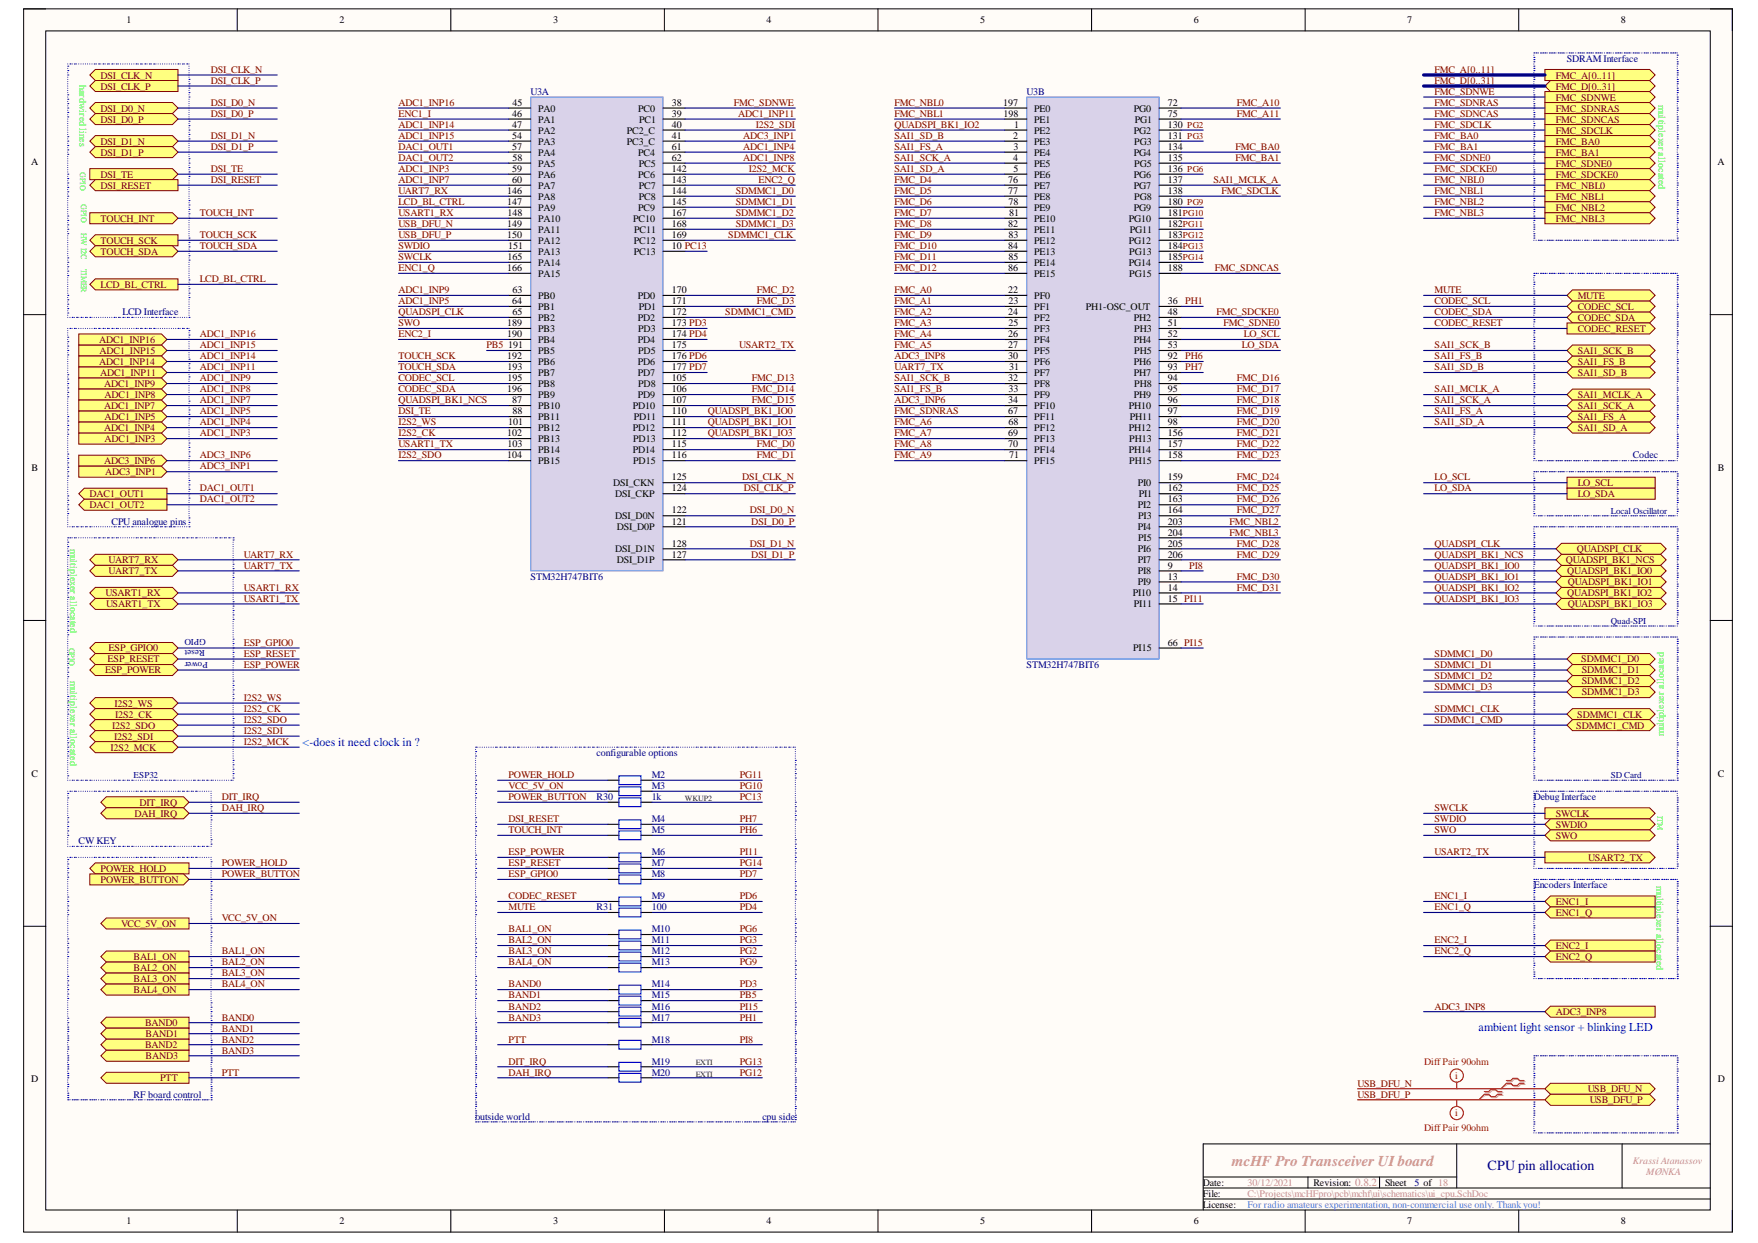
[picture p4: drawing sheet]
<svg xmlns="http://www.w3.org/2000/svg" width="297mm" height="210mm" viewBox="0 0 297 210" stroke-linecap="round" stroke-linejoin="round" font-family="sans-serif">
<defs><g id="words">
<text font-size="2.5" fill="#c27ba0" x="208.1" y="197">mcHF Pro Transceiver UIboard</text>
<text font-size="2.4" fill="#000080" x="251.4" y="197.6">CPU pin allocation</text>
<g font-size="2" fill="#00f">
<text x="51.1" y="125.9">&lt;-does it need clock in ?</text>
<text x="249.8" y="174.1">ambient light sensor + blinking LED</text>
</g>
<g font-size="1.7">
<text x="21.4" y="3.9">1</text>
<text x="57.3" y="3.9">2</text>
<text x="93.5" y="3.9">3</text>
<text x="129.5" y="3.9">4</text>
<text x="165.6" y="3.9">5</text>
<text x="201.7" y="3.9">6</text>
<text x="237.7" y="3.9">7</text>
<text x="273.9" y="3.9">8</text>
<text x="86.6" y="17.9">45</text>
<text x="113.5" y="17.9">38</text>
<text x="169.5" y="17.9">197</text>
<text x="197.3" y="17.9">72</text>
<text x="86.5" y="19.8">46</text>
<text x="86.5" y="21.6">47</text>
<text x="86.5" y="23.5">54</text>
<text x="90.9" y="18.8">PA0</text>
<text x="90.9" y="20.7">PA1</text>
<text x="90.9" y="22.6">PA2</text>
<text x="105.9" y="22.6">PC2_C</text>
<text x="107.8" y="18.8">PC0</text>
<text x="108" y="20.7">PC1</text>
<text x="113.5" y="19.8">39</text>
<text x="113.5" y="21.6">40</text>
<text x="113.5" y="23.5">41</text>
<text x="169.6" y="19.8">198</text>
<text x="171.2" y="23.5">2</text>
<text x="171.4" y="21.6">1</text>
<text x="174.7" y="22.6">PE2</text>
<text x="174.7" y="18.8">PE0</text>
<text x="174.7" y="20.7">PE1</text>
<text x="191.6" y="18.8">PG0</text>
<text x="191.6" y="22.6">PG2</text>
<text x="191.7" y="20.7">PG1</text>
<text x="197.3" y="19.8">75</text>
<text x="197.3" y="21.6">130 PG2</text>
<text x="197.3" y="23.5">131 PG3</text>
<text x="5.2" y="27.9">A</text>
<text x="86.5" y="25.3">57</text>
<text x="86.5" y="29.1">59</text>
<text x="86.6" y="27.2">58</text>
<text x="90.9" y="24.4">PA3</text>
<text x="90.9" y="26.3">PA4</text>
<text x="90.9" y="28.1">PA5</text>
<text x="90.9" y="30">PA6</text>
<text x="105.9" y="24.4">PC3_C</text>
<text x="107.8" y="26.3">PC4</text>
<text x="107.8" y="30">PC6</text>
<text x="107.9" y="28.1">PC5</text>
<text x="113.5" y="25.3">61</text>
<text x="113.5" y="27.2">62</text>
<text x="113.5" y="29.1">142</text>
<text x="171.2" y="27.2">4</text>
<text x="171.3" y="25.3">3</text>
<text x="171.3" y="29.1">5</text>
<text x="174.7" y="24.4">PE3</text>
<text x="174.7" y="26.3">PE4</text>
<text x="174.7" y="28.1">PE5</text>
<text x="174.7" y="30">PE6</text>
<text x="191.6" y="26.3">PG4</text>
<text x="191.6" y="30">PG6</text>
<text x="191.6" y="24.4">PG3</text>
<text x="191.6" y="28.1">PG5</text>
<text x="197.3" y="25.3">134</text>
<text x="197.3" y="27.2">135</text>
<text x="197.3" y="29.1">136 PG6</text>
<text x="290.2" y="27.9">A</text>
<text x="85.7" y="32.8">146</text>
<text x="85.7" y="34.6">147</text>
<text x="86.5" y="30.9">60</text>
<text x="90.9" y="31.9">PA7</text>
<text x="90.9" y="33.7">PA8</text>
<text x="90.9" y="35.6">PA9</text>
<text x="107.8" y="35.6">PC9</text>
<text x="107.9" y="31.9">PC7</text>
<text x="107.9" y="33.7">PC8</text>
<text x="113.5" y="30.9">143</text>
<text x="113.5" y="32.8">144</text>
<text x="113.5" y="34.6">145</text>
<text x="170.3" y="30.9">76</text>
<text x="170.3" y="32.8">77</text>
<text x="170.4" y="34.6">78</text>
<text x="174.7" y="31.9">PE7</text>
<text x="174.7" y="33.7">PE8</text>
<text x="174.7" y="35.6">PE9</text>
<text x="191.6" y="31.9">PG7</text>
<text x="191.6" y="35.6">PG9</text>
<text x="191.6" y="33.7">PG8</text>
<text x="197.3" y="30.9">137</text>
<text x="197.3" y="32.8">138</text>
<text x="197.3" y="34.6">180 PG9</text>
<text x="85.7" y="38.4">149</text>
<text x="85.7" y="40.2">150</text>
<text x="85.8" y="36.5">148</text>
<text x="90.9" y="37.4">PA10</text>
<text x="90.9" y="39.3">PA11</text>
<text x="90.9" y="41.1">PA12</text>
<text x="107" y="37.4">PC10</text>
<text x="107.1" y="41.1">PC12</text>
<text x="107.2" y="39.3">PC11</text>
<text x="113.5" y="36.5">167</text>
<text x="113.5" y="38.4">168</text>
<text x="113.5" y="40.2">169</text>
<text x="170.3" y="38.4">82</text>
<text x="170.4" y="40.2">83</text>
<text x="170.5" y="36.5">81</text>
<text x="174.7" y="37.4">PE10</text>
<text x="174.7" y="39.3">PE11</text>
<text x="174.7" y="41.1">PE12</text>
<text x="190.7" y="37.4">PG10</text>
<text x="190.7" y="41.1">PG12</text>
<text x="190.9" y="39.3">PG11</text>
<text x="197.3" y="36.5">181PG10</text>
<text x="197.3" y="38.4">182PG11</text>
<text x="197.3" y="40.2">183PG12</text>
<text x="85.7" y="45.8">166</text>
<text x="85.8" y="43.9">165</text>
<text x="85.8" y="42.1">151</text>
<text x="90.9" y="43">PA13</text>
<text x="90.9" y="44.9">PA14</text>
<text x="90.9" y="46.7">PA15</text>
<text x="107.1" y="43">PC13</text>
<text x="113.5" y="42.1">10 PC13</text>
<text x="170.3" y="42.1">84</text>
<text x="170.3" y="45.8">86</text>
<text x="170.4" y="43.9">85</text>
<text x="174.7" y="43">PE13</text>
<text x="174.7" y="44.9">PE14</text>
<text x="174.7" y="46.7">PE15</text>
<text x="190.7" y="44.9">PG14</text>
<text x="190.8" y="43">PG13</text>
<text x="190.8" y="46.7">PG15</text>
<text x="197.3" y="42.1">184PG13</text>
<text x="197.3" y="43.9">185PG14</text>
<text x="197.3" y="45.8">188</text>
<text x="86.5" y="51.4">64</text>
<text x="86.6" y="49.5">63</text>
<text x="86.6" y="53.2">65</text>
<text x="90.9" y="50.4">PB0</text>
<text x="90.9" y="52.3">PB1</text>
<text x="107.7" y="50.4">PD0</text>
<text x="107.9" y="52.3">PD1</text>
<text x="113.5" y="49.5">170</text>
<text x="113.5" y="51.4">171</text>
<text x="113.5" y="53.2">172</text>
<text x="170.3" y="49.5">22</text>
<text x="170.3" y="53.2">24</text>
<text x="170.4" y="51.4">23</text>
<text x="174.7" y="50.4">PF0</text>
<text x="174.7" y="52.3">PF1</text>
<text x="183.4" y="52.3">PH1-OSC_OUT</text>
<text x="197.3" y="53.2">48</text>
<text x="197.3" y="51.4">36</text>
<text x="85.7" y="55.1">189</text>
<text x="85.7" y="56.9">190</text>
<text x="85.8" y="58.8">191</text>
<text x="90.9" y="54.2">PB2</text>
<text x="90.9" y="56">PB3</text>
<text x="90.9" y="57.9">PB4</text>
<text x="90.9" y="59.7">PB5</text>
<text x="107.7" y="54.2">PD2</text>
<text x="107.7" y="57.9">PD4</text>
<text x="107.8" y="56">PD3</text>
<text x="107.8" y="59.7">PD5</text>
<text x="113.5" y="55.1">173 PD3</text>
<text x="113.5" y="56.9">174 PD4</text>
<text x="113.5" y="58.8">175</text>
<text x="170.3" y="56.9">26</text>
<text x="170.3" y="58.8">27</text>
<text x="170.4" y="55.1">25</text>
<text x="174.7" y="54.2">PF2</text>
<text x="174.7" y="56">PF3</text>
<text x="174.7" y="57.9">PF4</text>
<text x="174.7" y="59.7">PF5</text>
<text x="191.6" y="54.2">PH2</text>
<text x="191.6" y="57.9">PH4</text>
<text x="191.6" y="56">PH3</text>
<text x="191.6" y="59.7">PH5</text>
<text x="197.3" y="55.1">51</text>
<text x="197.3" y="56.9">52</text>
<text x="197.3" y="58.8">53</text>
<text x="85.7" y="60.7">192</text>
<text x="85.8" y="62.5">193</text>
<text x="85.8" y="64.4">195</text>
<text x="90.9" y="61.6">PB6</text>
<text x="90.9" y="63.5">PB7</text>
<text x="90.9" y="65.3">PB8</text>
<text x="107.7" y="61.6">PD6</text>
<text x="107.7" y="63.5">PD7</text>
<text x="107.8" y="65.3">PD8</text>
<text x="113.5" y="64.4">105</text>
<text x="113.5" y="60.7">176 PD6</text>
<text x="113.5" y="62.5">177 PD7</text>
<text x="170.3" y="60.7">30</text>
<text x="170.3" y="64.4">32</text>
<text x="170.5" y="62.5">31</text>
<text x="174.7" y="61.6">PF6</text>
<text x="174.7" y="63.5">PF7</text>
<text x="174.7" y="65.3">PF8</text>
<text x="191.6" y="61.6">PH6</text>
<text x="191.6" y="63.5">PH7</text>
<text x="191.6" y="65.3">PH8</text>
<text x="197.3" y="60.7">92</text>
<text x="197.3" y="62.5">93</text>
<text x="197.3" y="64.4">94</text>
<text x="85.7" y="66.2">196</text>
<text x="85.8" y="71.8">101</text>
<text x="86.5" y="68.1">87</text>
<text x="86.6" y="70">88</text>
<text x="90.9" y="69">PB10</text>
<text x="90.9" y="70.9">PB11</text>
<text x="90.9" y="67.2">PB9</text>
<text x="106.9" y="69">PD10</text>
<text x="107.1" y="70.9">PD11</text>
<text x="107.7" y="67.2">PD9</text>
<text x="113.5" y="66.2">106</text>
<text x="113.5" y="68.1">107</text>
<text x="113.5" y="70">110</text>
<text x="113.5" y="71.8">111</text>
<text x="170.3" y="68.1">34</text>
<text x="170.3" y="70">67</text>
<text x="170.4" y="66.2">33</text>
<text x="170.4" y="71.8">68</text>
<text x="174.7" y="67.2">PF9</text>
<text x="174.7" y="69">PF10</text>
<text x="174.7" y="70.9">PF11</text>
<text x="190.7" y="69">PH10</text>
<text x="190.9" y="70.9">PH11</text>
<text x="191.6" y="67.2">PH9</text>
<text x="197.3" y="66.2">95</text>
<text x="197.3" y="68.1">96</text>
<text x="197.3" y="70">97</text>
<text x="197.3" y="71.8">98</text>
<text x="85.7" y="73.7">102</text>
<text x="85.7" y="77.4">104</text>
<text x="85.8" y="75.5">103</text>
<text x="90.9" y="72.7">PB12</text>
<text x="90.9" y="74.6">PB13</text>
<text x="90.9" y="76.5">PB14</text>
<text x="106.9" y="72.7">PD12</text>
<text x="106.9" y="76.5">PD14</text>
<text x="107" y="74.6">PD13</text>
<text x="113.5" y="73.7">112</text>
<text x="113.5" y="75.5">115</text>
<text x="113.5" y="77.4">116</text>
<text x="170.3" y="73.7">69</text>
<text x="170.3" y="75.5">70</text>
<text x="170.5" y="77.4">71</text>
<text x="174.7" y="72.7">PF12</text>
<text x="174.7" y="74.6">PF13</text>
<text x="174.7" y="76.5">PF14</text>
<text x="190.7" y="72.7">PH12</text>
<text x="190.7" y="76.5">PH14</text>
<text x="190.8" y="74.6">PH13</text>
<text x="197.3" y="73.7">156</text>
<text x="197.3" y="75.5">157</text>
<text x="197.3" y="77.4">158</text>
<text x="5.3" y="79.5">B</text>
<text x="90.9" y="78.3">PB15</text>
<text x="103.6" y="82">DSI_CKN</text>
<text x="103.9" y="83.9">DSI_CKP</text>
<text x="107" y="78.3">PD15</text>
<text x="113.5" y="81.1">125</text>
<text x="113.5" y="83">124</text>
<text x="174.7" y="78.3">PF15</text>
<text x="190.8" y="78.3">PH15</text>
<text x="192.2" y="82">PI0</text>
<text x="192.4" y="83.9">PI1</text>
<text x="197.3" y="81.1">159</text>
<text x="197.3" y="83">162</text>
<text x="290.3" y="79.5">B</text>
<text x="103.9" y="87.7">DSI_D0N</text>
<text x="104.2" y="89.6">DSI_D0P</text>
<text x="113.5" y="86.7">122</text>
<text x="113.5" y="88.6">121</text>
<text x="192.2" y="85.8">PI2</text>
<text x="192.2" y="89.6">PI4</text>
<text x="192.3" y="87.7">PI3</text>
<text x="197.3" y="84.8">163</text>
<text x="197.3" y="86.7">164</text>
<text x="197.3" y="88.6">203</text>
<text x="103.9" y="93.3">DSI_D1N</text>
<text x="104.2" y="95.1">DSI_D1P</text>
<text x="113.5" y="92.4">128</text>
<text x="113.5" y="94.2">127</text>
<text x="192.2" y="93.3">PI6</text>
<text x="192.2" y="95.1">PI7</text>
<text x="192.3" y="91.4">PI5</text>
<text x="197.3" y="90.5">204</text>
<text x="197.3" y="92.4">205</text>
<text x="197.3" y="94.2">206</text>
<text x="191.4" y="100.7">PI10</text>
<text x="192.2" y="97">PI8</text>
<text x="192.2" y="98.9">PI9</text>
<text x="197.3" y="96.1">9</text>
<text x="197.3" y="97.9">13</text>
<text x="197.3" y="99.8">14</text>
<text x="197.3" y="101.6">15 PI11</text>
<text x="191.6" y="102.6">PI11</text>
<text x="191.5" y="110">PI15</text>
<text x="197.3" y="109.1">66 PI15</text>
<text x="5.3" y="131.1">C</text>
<text x="290.3" y="131.1">C</text>
<text x="5.2" y="182.8">D</text>
<text x="290.3" y="182.8">D</text>
<text x="203.2" y="200.3">Date:</text>
<text x="203.2" y="202.1">File:</text>
<text x="203.2" y="204">License:</text>
<text x="221.9" y="200.3">Revision: 0.8.2</text>
<text x="234" y="200.3">Sheet</text>
<text x="21.4" y="206.8">1</text>
<text x="57.3" y="206.8">2</text>
<text x="93.5" y="206.8">3</text>
<text x="129.5" y="206.8">4</text>
<text x="165.6" y="206.8">5</text>
<text x="201.7" y="206.8">6</text>
<text x="237.7" y="206.8">7</text>
<text x="273.9" y="206.8">8</text>
</g>
<g font-size="1.7" fill="#000080">
<text x="264.7" y="10.5">SDRAM Interface</text>
<text x="89.7" y="16.1">U3A</text>
<text x="173.5" y="16.1">U3B</text>
<text x="20.7" y="53.2">LCD Interface</text>
<text x="275.9" y="77.4">Codec</text>
<text x="18.9" y="88.6">CPU analogue pins</text>
<text x="89.7" y="97.9">STM32H747BIT6</text>
<text x="173.5" y="112.8">STM32H747BIT6</text>
<text x="100.8" y="127.7">configurable options</text>
<text x="110.1" y="131.4">M2</text>
<text x="100.8" y="135.1">R30</text>
<text x="110.1" y="133.2">M3</text>
<text x="110.1" y="135.1">1k</text>
<text x="259.1" y="135.1">Debug Interface</text>
<text x="13.3" y="142.5">CW KEY</text>
<text x="110.1" y="140.7">M5</text>
<text x="110.1" y="138.8">M4</text>
<text x="110.1" y="148.1">M8</text>
<text x="110.1" y="146.3">M7</text>
<text x="110.1" y="144.4">M6</text>
<text x="259.1" y="150">Encoders Interface</text>
<text x="100.8" y="153.7">R31</text>
<text x="110.1" y="151.8">M9</text>
<text x="110.1" y="153.7">100</text>
<text x="110.1" y="161.1">M12</text>
<text x="110.1" y="159.3">M11</text>
<text x="110.1" y="157.4">M10</text>
<text x="110.1" y="166.7">M14</text>
<text x="110.1" y="163">M13</text>
<text x="110.1" y="172.4">M17</text>
<text x="110.1" y="170.5">M16</text>
<text x="110.1" y="168.6">M15</text>
<text x="110.1" y="176.1">M18</text>
<text x="110.1" y="179.8">M19</text>
<text x="22.6" y="185.4">RF board control</text>
<text x="110.1" y="181.7">M20</text>
<text x="80.3" y="189.1">outside world</text>
<text x="128.8" y="189.1">cpu side</text>
<text x="239" y="200.3">5 of 18</text>
</g>
<g font-size="1.7" fill="#0f0">
<text x="13.4" y="14.4" transform="rotate(90 13.4 14.4)">hardwiredlines</text>
<text x="280.2" y="17.7" transform="rotate(90 280.2 17.7)">multiplexer allocated</text>
<text x="11.8" y="92.7" transform="rotate(90 11.8 92.7)">multiplexer allocated</text>
<text x="11.8" y="115" transform="rotate(90 11.8 115)">multiplexer allocated</text>
<text x="281.1" y="124.3" transform="rotate(-90 281.1 124.3)">multiplexer allocated</text>
<text x="279.9" y="149.6" transform="rotate(90 279.9 149.6)">multiplexer allocated</text>
</g>
<g font-size="1.7" fill="#800000">
<text x="17" y="13.3">DSI_CLK_N</text>
<text x="17" y="15.1">DSI_CLK_P</text>
<text x="35.6" y="12.3">DSI_CLK_N</text>
<text x="35.6" y="14.2">DSI_CLK_P</text>
<text x="35.6" y="17.9">DSI_D0_N</text>
<text x="67.3" y="17.9">ADC1_INP16</text>
<text x="124" y="17.9">FMC_SDNWE</text>
<text x="151.1" y="17.9">FMC_NBL0</text>
<text x="209" y="17.9">FMC_A10</text>
<text x="242.4" y="14.2">FMC_D[0..31]</text>
<text x="242.4" y="17.9">FMC_SDNRAS</text>
<text x="242.4" y="16.1">FMC_SDNWE</text>
<text x="242.4" y="12.3">FMC_A[0..11]</text>
<text x="262.9" y="13.3">FMC_A[0..11]</text>
<text x="262.9" y="15.1">FMC_D[0..31]</text>
<text x="262.9" y="17">FMC_SDNWE</text>
<text x="17" y="18.8">DSI_D0_N</text>
<text x="17" y="20.7">DSI_D0_P</text>
<text x="35.6" y="19.8">DSI_D0_P</text>
<text x="35.6" y="23.5">DSI_D1_N</text>
<text x="67.3" y="23.5">ADC1_INP15</text>
<text x="67.3" y="21.6">ADC1_INP14</text>
<text x="67.3" y="19.8">ENC1_I</text>
<text x="124.7" y="19.8">ADC1_INP11</text>
<text x="125.6" y="23.5">ADC3_INP1</text>
<text x="127.7" y="21.6">I2S2_SDI</text>
<text x="151.1" y="19.8">FMC_NBL1</text>
<text x="151.1" y="23.5">SAI1_SD_B</text>
<text x="151.1" y="21.6">QUADSPI_BK1_IO2</text>
<text x="209" y="19.8">FMC_A11</text>
<text x="242.4" y="23.5">FMC_BA0</text>
<text x="242.4" y="21.6">FMC_SDCLK</text>
<text x="242.4" y="19.8">FMC_SDNCAS</text>
<text x="262.9" y="18.8">FMC_SDNRAS</text>
<text x="262.9" y="20.7">FMC_SDNCAS</text>
<text x="262.9" y="22.6">FMC_SDCLK</text>
<text x="17" y="24.4">DSI_D1_N</text>
<text x="17" y="26.3">DSI_D1_P</text>
<text x="17" y="30">DSI_TE</text>
<text x="35.6" y="25.3">DSI_D1_P</text>
<text x="35.6" y="29.1">DSI_TE</text>
<text x="67.3" y="25.3">DAC1_OUT1</text>
<text x="67.3" y="27.2">DAC1_OUT2</text>
<text x="67.3" y="29.1">ADC1_INP3</text>
<text x="125.6" y="27.2">ADC1_INP8</text>
<text x="125.6" y="25.3">ADC1_INP4</text>
<text x="126.5" y="29.1">I2S2_MCK</text>
<text x="151.1" y="27.2">SAI1_SCK_A</text>
<text x="151.1" y="25.3">SAI1_FS_A</text>
<text x="151.1" y="29.1">SAI1_SD_A</text>
<text x="208.7" y="27.2">FMC_BA1</text>
<text x="208.7" y="25.3">FMC_BA0</text>
<text x="242.4" y="29.1">FMC_SDCKE0</text>
<text x="242.4" y="25.3">FMC_BA1</text>
<text x="242.4" y="27.2">FMC_SDNE0</text>
<text x="262.9" y="24.4">FMC_BA0</text>
<text x="262.9" y="26.3">FMC_BA1</text>
<text x="262.9" y="28.1">FMC_SDNE0</text>
<text x="262.9" y="30">FMC_SDCKE0</text>
<text x="17" y="31.9">DSI_RESET</text>
<text x="35.6" y="30.9">DSI_RESET</text>
<text x="67.3" y="30.9">ADC1_INP7</text>
<text x="67.3" y="32.8">UART7_RX</text>
<text x="67.3" y="34.6">LCD_BL_CTRL</text>
<text x="124.3" y="34.6">SDMMC1_D1</text>
<text x="124.3" y="32.8">SDMMC1_D0</text>
<text x="128.1" y="30.9">ENC2_Q</text>
<text x="151.1" y="30.9">FMC_D4</text>
<text x="151.1" y="32.8">FMC_D5</text>
<text x="151.1" y="34.6">FMC_D6</text>
<text x="205" y="30.9">SAI1_MCLK_A</text>
<text x="206.4" y="32.8">FMC_SDCLK</text>
<text x="242.4" y="30.9">FMC_NBL0</text>
<text x="242.4" y="32.8">FMC_NBL1</text>
<text x="242.4" y="34.6">FMC_NBL2</text>
<text x="262.9" y="31.9">FMC_NBL0</text>
<text x="262.9" y="33.7">FMC_NBL1</text>
<text x="262.9" y="35.6">FMC_NBL2</text>
<text x="17" y="37.4">TOUCH_INT</text>
<text x="17" y="41.1">TOUCH_SCK</text>
<text x="33.7" y="36.5">TOUCH_INT</text>
<text x="33.7" y="40.2">TOUCH_SCK</text>
<text x="67.3" y="38.4">USB_DFU_N</text>
<text x="67.3" y="40.2">USB_DFU_P</text>
<text x="67.3" y="36.5">USART1_RX</text>
<text x="123.1" y="40.2">SDMMC1_CLK</text>
<text x="124.3" y="38.4">SDMMC1_D3</text>
<text x="124.3" y="36.5">SDMMC1_D2</text>
<text x="151.1" y="36.5">FMC_D7</text>
<text x="151.1" y="38.4">FMC_D8</text>
<text x="151.1" y="40.2">FMC_D9</text>
<text x="242.4" y="36.5">FMC_NBL3</text>
<text x="262.9" y="37.4">FMC_NBL3</text>
<text x="17" y="43">TOUCH_SDA</text>
<text x="33.7" y="47.7">LCD_BL_CTRL</text>
<text x="33.7" y="42.1">TOUCH_SDA</text>
<text x="67.3" y="42.1">SWDIO</text>
<text x="67.3" y="43.9">SWCLK</text>
<text x="67.3" y="45.8">ENC1_Q</text>
<text x="151.1" y="42.1">FMC_D10</text>
<text x="151.1" y="43.9">FMC_D11</text>
<text x="151.1" y="45.8">FMC_D12</text>
<text x="205.3" y="45.8">FMC_SDNCAS</text>
<text x="17" y="48.6">LCD_BL_CTRL</text>
<text x="67.3" y="49.5">ADC1_INP9</text>
<text x="67.3" y="51.4">ADC1_INP5</text>
<text x="67.3" y="53.2">QUADSPI_CLK</text>
<text x="122.6" y="53.2">SDMMC1_CMD</text>
<text x="127.9" y="49.5">FMC_D2</text>
<text x="127.9" y="51.4">FMC_D3</text>
<text x="151.1" y="49.5">FMC_A0</text>
<text x="151.1" y="51.4">FMC_A1</text>
<text x="151.1" y="53.2">FMC_A2</text>
<text x="200.3" y="51.4">PH1</text>
<text x="205.5" y="53.2">FMC_SDCKE0</text>
<text x="242.4" y="51.4">CODEC_SCL</text>
<text x="242.4" y="53.2">CODEC_SDA</text>
<text x="242.4" y="49.5">MUTE</text>
<text x="266.6" y="52.3">CODEC_SCL</text>
<text x="266.6" y="50.4">MUTE</text>
<text x="16.7" y="57.9">ADC1_INP16</text>
<text x="16.8" y="59.7">ADC1_INP15</text>
<text x="33.7" y="58.8">ADC1_INP15</text>
<text x="33.7" y="56.9">ADC1_INP16</text>
<text x="67.3" y="55.1">SWO</text>
<text x="67.3" y="56.9">ENC2_I</text>
<text x="82.2" y="58.8">PB5</text>
<text x="124.9" y="58.8">USART2_TX</text>
<text x="151.1" y="55.1">FMC_A3</text>
<text x="151.1" y="56.9">FMC_A4</text>
<text x="151.1" y="58.8">FMC_A5</text>
<text x="206.7" y="55.1">FMC_SDNE0</text>
<text x="209.8" y="58.8">LO_SDA</text>
<text x="210.2" y="56.9">LO_SCL</text>
<text x="242.4" y="58.8">SAI1_SCK_B</text>
<text x="242.4" y="55.1">CODEC_RESET</text>
<text x="266.6" y="54.2">CODEC_SDA</text>
<text x="266.6" y="59.7">SAI1_SCK_B</text>
<text x="266.6" y="56">CODEC_RESET</text>
<text x="16.7" y="61.6">ADC1_INP14</text>
<text x="16.9" y="63.5">ADC1_INP11</text>
<text x="17.6" y="65.3">ADC1_INP9</text>
<text x="33.7" y="60.7">ADC1_INP14</text>
<text x="33.7" y="62.5">ADC1_INP11</text>
<text x="33.7" y="64.4">ADC1_INP9</text>
<text x="67.3" y="64.4">CODEC_SCL</text>
<text x="67.3" y="60.7">TOUCH_SCK</text>
<text x="67.3" y="62.5">TOUCH_SDA</text>
<text x="127" y="64.4">FMC_D13</text>
<text x="151.1" y="64.4">SAI1_SCK_B</text>
<text x="151.1" y="62.5">UART7_TX</text>
<text x="151.1" y="60.7">ADC3_INP8</text>
<text x="200.3" y="60.7">PH6</text>
<text x="200.3" y="62.5">PH7</text>
<text x="209" y="64.4">FMC_D16</text>
<text x="242.4" y="60.7">SAI1_FS_B</text>
<text x="242.4" y="62.5">SAI1_SD_B</text>
<text x="266.6" y="61.6">SAI1_FS_B</text>
<text x="266.6" y="63.5">SAI1_SD_B</text>
<text x="17.6" y="69">ADC1_INP7</text>
<text x="17.7" y="67.2">ADC1_INP8</text>
<text x="17.7" y="70.9">ADC1_INP5</text>
<text x="33.7" y="66.2">ADC1_INP8</text>
<text x="33.7" y="71.8">ADC1_INP4</text>
<text x="33.7" y="68.1">ADC1_INP7</text>
<text x="33.7" y="70">ADC1_INP5</text>
<text x="67.3" y="66.2">CODEC_SDA</text>
<text x="67.3" y="71.8">I2S2_WS</text>
<text x="67.3" y="68.1">QUADSPI_BK1_NCS</text>
<text x="67.3" y="70">DSI_TE</text>
<text x="119.6" y="70">QUADSPI_BK1_IO0</text>
<text x="119.6" y="71.8">QUADSPI_BK1_IO1</text>
<text x="127" y="68.1">FMC_D15</text>
<text x="127" y="66.2">FMC_D14</text>
<text x="151.1" y="70">FMC_SDNRAS</text>
<text x="151.1" y="71.8">FMC_A6</text>
<text x="151.1" y="68.1">ADC3_INP6</text>
<text x="151.1" y="66.2">SAI1_FS_B</text>
<text x="209" y="66.2">FMC_D17</text>
<text x="209" y="68.1">FMC_D18</text>
<text x="209" y="70">FMC_D19</text>
<text x="209" y="71.8">FMC_D20</text>
<text x="242.4" y="66.2">SAI1_MCLK_A</text>
<text x="242.4" y="68.1">SAI1_SCK_A</text>
<text x="242.4" y="70">SAI1_FS_A</text>
<text x="242.4" y="71.8">SAI1_SD_A</text>
<text x="266.6" y="70.9">SAI1_FS_A</text>
<text x="266.6" y="67.2">SAI1_MCLK_A</text>
<text x="266.6" y="69">SAI1_SCK_A</text>
<text x="17.6" y="72.7">ADC1_INP4</text>
<text x="17.7" y="74.6">ADC1_INP3</text>
<text x="33.7" y="73.7">ADC1_INP3</text>
<text x="33.7" y="77.4">ADC3_INP6</text>
<text x="67.3" y="73.7">I2S2_CK</text>
<text x="67.3" y="77.4">I2S2_SDO</text>
<text x="67.3" y="75.5">USART1_TX</text>
<text x="119.6" y="73.7">QUADSPI_BK1_IO3</text>
<text x="127.9" y="77.4">FMC_D1</text>
<text x="127.9" y="75.5">FMC_D0</text>
<text x="151.1" y="73.7">FMC_A7</text>
<text x="151.1" y="75.5">FMC_A8</text>
<text x="151.1" y="77.4">FMC_A9</text>
<text x="209" y="77.4">FMC_D23</text>
<text x="209" y="75.5">FMC_D22</text>
<text x="209" y="73.7">FMC_D21</text>
<text x="266.6" y="72.7">SAI1_SD_A</text>
<text x="15.1" y="83.9">DAC1_OUT1</text>
<text x="17.6" y="78.3">ADC3_INP6</text>
<text x="17.8" y="80.2">ADC3_INP1</text>
<text x="33.7" y="83">DAC1_OUT1</text>
<text x="33.7" y="79.3">ADC3_INP1</text>
<text x="125.4" y="81.1">DSI_CLK_N</text>
<text x="125.7" y="83">DSI_CLK_P</text>
<text x="209" y="83">FMC_D25</text>
<text x="209" y="81.1">FMC_D24</text>
<text x="242.4" y="81.1">LO_SCL</text>
<text x="242.4" y="83">LO_SDA</text>
<text x="266.6" y="82">LO_SCL</text>
<text x="266.6" y="83.9">LO_SDA</text>
<text x="15.1" y="85.8">DAC1_OUT2</text>
<text x="33.7" y="84.8">DAC1_OUT2</text>
<text x="126.7" y="86.7">DSI_D0_N</text>
<text x="126.9" y="88.6">DSI_D0_P</text>
<text x="207.7" y="88.6">FMC_NBL2</text>
<text x="209" y="86.7">FMC_D27</text>
<text x="209" y="84.8">FMC_D26</text>
<text x="18.4" y="95.1">UART7_RX</text>
<text x="41.2" y="94.2">UART7_RX</text>
<text x="126.7" y="92.4">DSI_D1_N</text>
<text x="126.9" y="94.2">DSI_D1_P</text>
<text x="207.7" y="90.5">FMC_NBL3</text>
<text x="209" y="94.2">FMC_D29</text>
<text x="209" y="92.4">FMC_D28</text>
<text x="242.4" y="92.4">QUADSPI_CLK</text>
<text x="242.4" y="94.2">QUADSPI_BK1_NCS</text>
<text x="264.6" y="95.1">QUADSPI_BK1_NCS</text>
<text x="266.4" y="93.3">QUADSPI_CLK</text>
<text x="17.8" y="100.7">USART1_RX</text>
<text x="18.4" y="97">UART7_TX</text>
<text x="41.2" y="96.1">UART7_TX</text>
<text x="41.2" y="99.8">USART1_RX</text>
<text x="41.2" y="101.6">USART1_TX</text>
<text x="201" y="96.1">PI8</text>
<text x="209" y="97.9">FMC_D30</text>
<text x="209" y="99.8">FMC_D31</text>
<text x="242.4" y="96.1">QUADSPI_BK1_IO0</text>
<text x="242.4" y="97.9">QUADSPI_BK1_IO1</text>
<text x="242.4" y="99.8">QUADSPI_BK1_IO2</text>
<text x="242.4" y="101.6">QUADSPI_BK1_IO3</text>
<text x="264.8" y="97">QUADSPI_BK1_IO0</text>
<text x="264.8" y="100.7">QUADSPI_BK1_IO2</text>
<text x="264.9" y="98.9">QUADSPI_BK1_IO1</text>
<text x="17.9" y="102.6">USART1_TX</text>
<text x="264.9" y="102.6">QUADSPI_BK1_IO3</text>
<text x="17.8" y="113.7">ESP_POWER</text>
<text x="18.2" y="111.9">ESP_RESET</text>
<text x="18.4" y="110">ESP_GPIO0</text>
<text x="41.2" y="109.1">ESP_GPIO0</text>
<text x="41.2" y="110.9">ESP_RESET</text>
<text x="41.2" y="112.8">ESP_POWER</text>
<text x="242.4" y="112.8">SDMMC1_D1</text>
<text x="242.4" y="110.9">SDMMC1_D0</text>
<text x="267.2" y="111.9">SDMMC1_D0</text>
<text x="267.3" y="113.7">SDMMC1_D1</text>
<text x="19.4" y="119.3">I2S2_WS</text>
<text x="41.2" y="118.4">I2S2_WS</text>
<text x="242.4" y="116.5">SDMMC1_D3</text>
<text x="242.4" y="114.7">SDMMC1_D2</text>
<text x="267.3" y="115.6">SDMMC1_D2</text>
<text x="267.3" y="117.4">SDMMC1_D3</text>
<text x="18.9" y="123">I2S2_SDO</text>
<text x="19.3" y="124.9">I2S2_SDI</text>
<text x="19.5" y="121.2">I2S2_CK</text>
<text x="41.2" y="120.2">I2S2_CK</text>
<text x="41.2" y="122.1">I2S2_SDO</text>
<text x="41.2" y="124">I2S2_SDI</text>
<text x="41.2" y="125.8">I2S2_MCK</text>
<text x="242.4" y="122.1">SDMMC1_CMD</text>
<text x="242.4" y="120.2">SDMMC1_CLK</text>
<text x="266.3" y="123">SDMMC1_CMD</text>
<text x="266.5" y="121.2">SDMMC1_CLK</text>
<text x="18.7" y="126.7">I2S2_MCK</text>
<text x="85.9" y="131.4">POWER_HOLD</text>
<text x="125" y="131.4">PG11</text>
<text x="22.8" y="137.9">DAH_IRQ</text>
<text x="23.6" y="136">DIT_IRQ</text>
<text x="37.5" y="135.1">DIT_IRQ</text>
<text x="37.5" y="137">DAH_IRQ</text>
<text x="85.9" y="133.2">VCC_5V_ON</text>
<text x="85.9" y="135.1">POWER_BUTTON</text>
<text x="125" y="135.1">PC13</text>
<text x="125" y="133.2">PG10</text>
<text x="242.4" y="137">SWCLK</text>
<text x="262.9" y="137.9">SWCLK</text>
<text x="85.9" y="140.7">TOUCH_INT</text>
<text x="85.9" y="138.8">DSI_RESET</text>
<text x="125" y="140.7">PH6</text>
<text x="125" y="138.8">PH7</text>
<text x="242.4" y="138.8">SWDIO</text>
<text x="242.4" y="140.7">SWO</text>
<text x="262.9" y="139.8">SWDIO</text>
<text x="262.9" y="141.6">SWO</text>
<text x="17" y="147.2">POWER_HOLD</text>
<text x="17" y="149">POWER_BUTTON</text>
<text x="37.5" y="146.3">POWER_HOLD</text>
<text x="37.5" y="148.1">POWER_BUTTON</text>
<text x="85.9" y="146.3">ESP_RESET</text>
<text x="85.9" y="148.1">ESP_GPIO0</text>
<text x="85.9" y="144.4">ESP_POWER</text>
<text x="125" y="148.1">PD7</text>
<text x="125" y="146.3">PG14</text>
<text x="125" y="144.4">PI11</text>
<text x="242.4" y="144.4">USART2_TX</text>
<text x="268.4" y="145.3">USART2_TX</text>
<text x="37.5" y="155.6">VCC_5V_ON</text>
<text x="85.9" y="151.8">CODEC_RESET</text>
<text x="85.9" y="153.7">MUTE</text>
<text x="125" y="153.7">PD4</text>
<text x="125" y="151.8">PD6</text>
<text x="242.4" y="151.8">ENC1_I</text>
<text x="242.4" y="153.7">ENC1_Q</text>
<text x="262.9" y="152.8">ENC1_I</text>
<text x="262.9" y="154.6">ENC1_Q</text>
<text x="20.5" y="156.5">VCC_5V_ON</text>
<text x="37.5" y="161.1">BAL1_ON</text>
<text x="85.9" y="157.4">BAL1_ON</text>
<text x="85.9" y="159.3">BAL2_ON</text>
<text x="85.9" y="161.1">BAL3_ON</text>
<text x="125" y="161.1">PG2</text>
<text x="125" y="159.3">PG3</text>
<text x="125" y="157.4">PG6</text>
<text x="242.4" y="159.3">ENC2_I</text>
<text x="242.4" y="161.1">ENC2_Q</text>
<text x="262.9" y="160.2">ENC2_I</text>
<text x="22.6" y="162.1">BAL1_ON</text>
<text x="22.6" y="163.9">BAL2_ON</text>
<text x="22.6" y="165.8">BAL3_ON</text>
<text x="22.6" y="167.6">BAL4_ON</text>
<text x="37.5" y="163">BAL2_ON</text>
<text x="37.5" y="164.9">BAL3_ON</text>
<text x="37.5" y="166.7">BAL4_ON</text>
<text x="85.9" y="166.7">BAND0</text>
<text x="85.9" y="163">BAL4_ON</text>
<text x="125" y="166.7">PD3</text>
<text x="125" y="163">PG9</text>
<text x="262.9" y="162.1">ENC2_Q</text>
<text x="24.5" y="173.3">BAND0</text>
<text x="37.5" y="172.4">BAND0</text>
<text x="85.9" y="168.6">BAND1</text>
<text x="85.9" y="170.5">BAND2</text>
<text x="85.9" y="172.4">BAND3</text>
<text x="125" y="168.6">PB5</text>
<text x="125" y="170.5">PI15</text>
<text x="125" y="172.4">PH1</text>
<text x="242.4" y="170.5">ADC3_INP8</text>
<text x="262.9" y="171.4">ADC3_INP8</text>
<text x="24.5" y="177">BAND2</text>
<text x="24.6" y="175.2">BAND1</text>
<text x="24.6" y="178.9">BAND3</text>
<text x="37.5" y="174.2">BAND1</text>
<text x="37.5" y="176.1">BAND2</text>
<text x="37.5" y="177.9">BAND3</text>
<text x="85.9" y="176.1">PTT</text>
<text x="85.9" y="179.8">DIT_IRQ</text>
<text x="125" y="179.8">PG13</text>
<text x="125" y="176.1">PI8</text>
<text x="27.1" y="182.6">PTT</text>
<text x="37.5" y="181.7">PTT</text>
<text x="85.9" y="181.7">DAH_IRQ</text>
<text x="125" y="181.7">PG12</text>
<text x="229.4" y="183.5">USB_DFU_N</text>
<text x="229.4" y="185.4">USB_DFU_P</text>
<text x="268.3" y="184.5">USB_DFU_N</text>
<text x="268.6" y="186.3">USB_DFU_P</text>
</g>
<g font-size="1.7" fill="#f00">
<text x="240.6" y="179.8">Diff Pair 90ohm</text>
<text x="245.9" y="182.2">i</text>
<text x="240.6" y="191">Diff Pair 90ohm</text>
<text x="245.9" y="188.5">i</text>
</g>
<g font-size="1.7" fill="#c27ba0">
<text x="275.9" y="196.5">Krassi Atanassov</text>
<text x="210.8" y="200.3">30/12/2021</text>
<text x="210.8" y="202.1">C:\Projects\mcHFpro\pcb\mchf\ui\schematics\ui_cpu.SchDoc</text>
<text x="278.2" y="198.4">MØNKA</text>
</g>
<text font-size="1.7" fill="#4a86e8" x="210.8" y="204">For radio amateurs experimentation, non-commercial use only. Thankyou!</text>
<g font-size="1.5" fill="#000080">
<text x="272.2" y="86.8">Local Oscillator</text>
<text x="34.8" y="107.9" transform="rotate(-180 34.8 107.9)">GPIO</text>
<text x="272.2" y="105.4">Quad-SPI</text>
<text x="34.6" y="109.8" transform="rotate(-180 34.6 109.8)">Reset</text>
<text x="35.1" y="111.8" transform="rotate(-180 35.1 111.8)">Power</text>
<text x="22.6" y="131.4">ESP32</text>
<text x="272.2" y="131.4">SD Card</text>
</g>
<g font-size="1.4" fill="#0f0">
<text x="13.5" y="29.1" transform="rotate(90 13.5 29.1)">GPIO</text>
<text x="13.7" y="34.5" transform="rotate(90 13.7 34.5)">GPIO</text>
<text x="13.7" y="39.3" transform="rotate(90 13.7 39.3)">HW I2C</text>
<text x="13.7" y="45.4" transform="rotate(90 13.7 45.4)">TIMER</text>
<text x="11.7" y="109.4" transform="rotate(90 11.7 109.4)">GPIO</text>
<text x="280" y="137.7" transform="rotate(90 280 137.7)">ITM</text>
</g>
<g font-size="1.4" fill="#274e13">
<text x="115.7" y="135.3">WKUP2</text>
<text x="117.6" y="179.9">EXTI</text>
<text x="117.6" y="181.8">EXTI</text>
</g>
</g></defs>
<path d="M4 1.5h288.7v206.6h-288.7z" fill-rule="evenodd" fill="#fffcf8"/>
<path d="M4 1.5h288.7v206.6h-288.7z" fill="none" stroke="#000" stroke-width=".17"/>
<path d="M7.7 5.2h281.3v199.1h-281.3z" fill-rule="evenodd" fill="#fffcf8"/>
<g fill="none" stroke="#000" stroke-width=".17">
<path d="M4 1.5h3.7M7.7 5.2h281.3v199.1h-281.3zM40.1 1.5v3.7M76.2 1.5v3.7M112.3 1.5v3.7M148.3 1.5v3.7M184.4 1.5v3.7M220.5 1.5v3.7M256.6 1.5v3.7M289 1.5h3.7v3.7M4 53.1h3.7M289 53.1h3.7"/>
<path d="M4 104.8h3.7M289 104.8h3.7M4 156.4h3.7M289 156.4h3.7M203.3 198.8h42.8M221 198.8v1.8M233.1 198.8v1.8M246.1 193.2v7.4M274.1 193.2v7.4M289 193.2h-85.7v11.1M40.1 204.3v3.8M76.2 204.3v3.8"/>
<path d="M112.3 204.3v3.8M148.3 204.3v3.8M184.4 204.3v3.8M203.3 200.6h85.7M203.3 202.5h85.7M220.5 204.3v3.8M256.6 204.3v3.8M292.7 204.3v3.8"/>
</g>
<path d="M261 11.7h17.7l1 1-1 .9h-17.7z" fill-rule="evenodd" fill="#ffff80"/>
<path d="M261 11.7h17.7l1 1-1 .9h-17.7z" fill="none" stroke="#800000" stroke-width=".17"/>
<path d="M261 14.5l1-.9h16.7l1 .9-1 1h-16.7z" fill-rule="evenodd" fill="#ffff80"/>
<path d="M261 14.5l1-.9h16.7l1 .9-1 1h-16.7z" fill="none" stroke="#800000" stroke-width=".17"/>
<path d="M261 15.5h17.7l1 .9-1 .9h-17.7z" fill-rule="evenodd" fill="#ffff80"/>
<path d="M261 15.5h17.7l1 .9-1 .9h-17.7z" fill="none" stroke="#800000" stroke-width=".17"/>
<path d="M261 17.3h17.7l1 .9-1 1h-17.7z" fill-rule="evenodd" fill="#ffff80"/>
<path d="M261 17.3h17.7l1 .9-1 1h-17.7z" fill="none" stroke="#800000" stroke-width=".17"/>
<path d="M261 19.2h17.7l1 .9-1 .9h-17.7z" fill-rule="evenodd" fill="#ffff80"/>
<path d="M261 19.2h17.7l1 .9-1 .9h-17.7z" fill="none" stroke="#800000" stroke-width=".17"/>
<path d="M261 21h17.7l1 1-1 .9h-17.7z" fill-rule="evenodd" fill="#ffff80"/>
<path d="M261 21h17.7l1 1-1 .9h-17.7z" fill="none" stroke="#800000" stroke-width=".17"/>
<path d="M261 22.9h17.7l1 .9-1 1h-17.7z" fill-rule="evenodd" fill="#ffff80"/>
<path d="M261 22.9h17.7l1 .9-1 1h-17.7z" fill="none" stroke="#800000" stroke-width=".17"/>
<path d="M261 24.8h17.7l1 .9-1 .9h-17.7z" fill-rule="evenodd" fill="#ffff80"/>
<path d="M261 24.8h17.7l1 .9-1 .9h-17.7z" fill="none" stroke="#800000" stroke-width=".17"/>
<path d="M261 26.6h17.7l1 1-1 .9h-17.7z" fill-rule="evenodd" fill="#ffff80"/>
<path d="M261 26.6h17.7l1 1-1 .9h-17.7z" fill="none" stroke="#800000" stroke-width=".17"/>
<path d="M261 28.5h17.7l1 .9-1 .9h-17.7z" fill-rule="evenodd" fill="#ffff80"/>
<path d="M261 28.5h17.7l1 .9-1 .9h-17.7z" fill="none" stroke="#800000" stroke-width=".17"/>
<path d="M261 30.3h17.7l1 1-1 .9h-17.7z" fill-rule="evenodd" fill="#ffff80"/>
<path d="M261 30.3h17.7l1 1-1 .9h-17.7z" fill="none" stroke="#800000" stroke-width=".17"/>
<path d="M261 32.2h17.7l1 .9-1 1h-17.7z" fill-rule="evenodd" fill="#ffff80"/>
<path d="M261 32.2h17.7l1 .9-1 1h-17.7z" fill="none" stroke="#800000" stroke-width=".17"/>
<g fill="none" stroke="#0000b4" stroke-width=".19">
<path d="M259.2 8.9h.1M259.2 9.7h.1M259.2 10.1h.1M259.2 10.4h.1M259.2 11.2h.1M259.2 11.6h.1M259.2 11.9h.1M259.2 13h.1M259.2 13.4h.1M259.2 14.5h.1M259.2 14.9h.1M259.2 16h.1"/>
<path d="M259.2 16.4h.1M259.2 16.8h.1M259.2 17.5h.1M259.2 17.9h.1M259.2 18.2h.1M259.2 19h.1M259.2 19.4h.1M259.2 19.7h.1M259.2 9.3h.1M259.2 10.8h.1M259.2 12.3h.1M259.2 12.7h.1"/>
<path d="M259.2 13.8h.1M259.2 14.1v.1M259.2 15.3h.1M259.2 15.6h.1M259.2 17.1h.1M259.2 18.6h.1M259.5 8.9h.1M259.9 8.9h.1M260.3 8.9h.1M260.7 8.9h.1M261 8.9h.1M261.4 8.9h.1"/>
<path d="M261.8 8.9h.1M262.2 8.9h.1M262.5 8.9h.1M262.9 8.9h.1M263.3 8.9h.1M263.6 8.9h.1M264 8.9h.1M264.4 8.9h.1M264.8 8.9h.1M265.1 8.9h.1M265.5 8.9h.1M265.9 8.9h.1"/>
<path d="M266.2 8.9h.1M266.6 8.9h.1M267 8.9h.1M267.4 8.9h.1M267.7 8.9h.1M268.1 8.9h.1M268.5 8.9h.1M268.9 8.9h.1M269.2 8.9h.1M269.6 8.9h.1M270 8.9h.1M270.3 8.9h.1"/>
<path d="M270.7 8.9h.1M271.1 8.9h.1M271.5 8.9h.1M271.8 8.9h.1M272.2 8.9h.1M272.6 8.9h.1M273 8.9h.1M273.3 8.9h.1M273.7 8.9h.1M274.1 8.9h.1M274.4 8.9h.1M274.8 8.9h.1"/>
<path d="M275.2 8.9h.1M275.6 8.9h.1M275.9 8.9h.1M276.3 8.9h.1M276.7 8.9h.1M277 8.9h.1M277.4 8.9h.1M277.8 8.9h.1M278.2 8.9h.1M278.5 8.9h.1M278.9 8.9h.1M279.3 8.9h.1"/>
<path d="M279.7 8.9h.1M280 8.9h.1M280.4 8.9h.1M280.8 8.9h.1M281.2 8.9h.1M281.5 8.9h.1M281.9 8.9h.1M282.3 8.9h.1M282.6 8.9h.1M283 8.9h.1M283.4 8.9h.1M283.4 19.7h.1"/>
<path d="M283.4 18.6h.1M283.4 18.2h.1M283.4 17.1h.1M283.4 16.8h.1M283.4 16.4h.1M283.4 15.6h.1M283.4 15.3h.1M283.4 14.9h.1M283.4 14.1h.1M283.4 13.8h.1M283.4 13.4h.1M283.4 12.7h.1"/>
<path d="M283.4 12.3h.1M283.4 11.9h.1M283.4 10.8h.1M283.4 10.4h.1M283.4 9.3h.1M283.4 9.7h.1M283.4 10.1h.1M283.4 11.2h.1M283.4 11.5v.1M283.4 13h.1M283.4 14.5h.1M283.4 16h.1"/>
<path d="M283.4 17.5h.1M283.4 17.9h.1M283.4 19h.1M283.4 19.4h.1M259.2 20.9h.1M259.2 21.2h.1M259.2 22.3h.1M259.2 22.7h.1M259.2 23.1h.1M259.2 23.8h.1M259.2 24.2h.1M259.2 24.6h.1"/>
<path d="M259.2 25.3h.1M259.2 25.7h.1M259.2 26.1h.1M259.2 27.2h.1M259.2 27.6h.1M259.2 28.7h.1M259.2 29h.1M259.2 29.4h.1M259.2 30.2h.1M259.2 30.5h.1M259.2 30.9h.1M259.2 31.7h.1"/>
<path d="M259.2 32h.1M259.2 32.4h.1M259.2 33.5h.1M259.2 33.9h.1M259.2 35h.1M259.2 35.4h.1M259.2 35.7h.1M259.2 36.5h.1M259.2 36.9h.1M259.2 37.2h.1M259.2 38h.1M259.2 38.3h.1"/>
<path d="M259.2 38.7h.1M259.2 39.5h.1M259.2 39.8h.1M259.2 20.1h.1M259.2 20.5h.1M259.2 21.6h.1M259.2 22h.1M259.2 23.5h.1M259.2 24.9v.1M259.2 26.4h.1M259.2 26.8h.1M259.2 27.9h.1"/>
<path d="M259.2 28.3h.1M259.2 29.8h.1M259.2 31.3h.1M259.2 32.8h.1M259.2 33.1h.1M259.2 34.2v.1M259.2 34.6h.1M259.2 36.1h.1M259.2 37.6h.1M259.2 39.1h.1M283.4 39.1h.1M283.4 38.7h.1"/>
<path d="M283.4 37.6h.1M283.4 37.2h.1M283.4 36.9h.1M283.4 36.1h.1M283.4 35.7h.1M283.4 35.4h.1M283.4 34.6h.1M283.4 34.2h.1M283.4 33.9h.1M283.4 33.1h.1M283.4 32.8h.1M283.4 32.4h.1"/>
<path d="M283.4 31.3h.1M283.4 30.9h.1M283.4 29.8h.1M283.4 29.4h.1M283.4 29h.1M283.4 28.3h.1M283.4 27.9h.1M283.4 27.6h.1M283.4 26.8h.1M283.4 26.4h.1M283.4 26.1h.1M283.4 24.9h.1"/>
<path d="M283.4 24.6h.1M283.4 23.5h.1M283.4 23.1h.1M283.4 22.7h.1M283.4 22h.1M283.4 21.6h.1M283.4 21.2h.1M283.4 20.5h.1M283.4 20.1h.1M283.4 20.8v.1M283.4 22.3h.1M283.4 23.8h.1"/>
<path d="M283.4 24.2h.1M283.4 25.3h.1M283.4 25.7h.1M283.4 27.2h.1M283.4 28.7h.1M283.4 30.2h.1M283.4 30.5h.1M283.4 31.6v.1M283.4 32h.1M283.4 33.5h.1M283.4 35h.1M283.4 36.5h.1"/>
<path d="M283.4 38h.1M283.4 38.3h.1M283.4 39.5h.1M283.4 39.8h.1M259.2 40.2h.1M259.2 40.6h.1M259.5 40.6h.1M259.9 40.6h.1M260.3 40.6h.1M260.7 40.6h.1M261 40.6h.1M261.4 40.6h.1"/>
<path d="M261.8 40.6h.1M262.2 40.6h.1M262.5 40.6h.1M262.9 40.6h.1M263.3 40.6h.1M263.6 40.6h.1M264 40.6h.1M264.4 40.6h.1M264.8 40.6h.1M265.1 40.6h.1M265.5 40.6h.1M265.9 40.6h.1"/>
<path d="M266.3 40.6h.1M266.6 40.6h.1M267 40.6h.1M267.4 40.6h.1M267.7 40.6h.1M268.1 40.6h.1M268.5 40.6h.1M268.9 40.6h.1M269.2 40.6h.1M269.6 40.6h.1M270 40.6h.1M270.3 40.6h.1"/>
<path d="M270.7 40.6h.1M271.1 40.6h.1M271.5 40.6h.1M271.8 40.6h.1M272.2 40.6h.1M272.6 40.6h.1M273 40.6h.1M273.3 40.6h.1M273.7 40.6h.1M274.1 40.6h.1M274.4 40.6h.1M274.8 40.6h.1"/>
<path d="M275.2 40.6h.1M275.6 40.6h.1M275.9 40.6h.1M276.3 40.6h.1M276.7 40.6h.1M277.1 40.6h.1M277.4 40.6h.1M277.8 40.6h.1M278.2 40.6h.1M278.6 40.6h.1M278.9 40.6h.1M279.3 40.6h.1"/>
<path d="M279.7 40.6h.1M280 40.6h.1M280.4 40.6h.1M280.8 40.6h.1M281.2 40.6h.1M281.5 40.6h.1M281.9 40.6h.1M282.3 40.6h.1M282.6 40.6h.1M283 40.6h.1M283.4 40.6h.1M283.4 40.2h.1"/>
</g>
<path d="M261 152.2l1-.9h17.7v1.9h-17.7z" fill-rule="evenodd" fill="#ffff80"/>
<path d="M261 152.2l1-.9h17.7v1.9h-17.7z" fill="none" stroke="#800000" stroke-width=".17"/>
<path d="M261 154.1l1-.9h17.7v1.8h-17.7z" fill-rule="evenodd" fill="#ffff80"/>
<path d="M261 154.1l1-.9h17.7v1.8h-17.7z" fill="none" stroke="#800000" stroke-width=".17"/>
<path d="M261 159.7l1-1h17.7v1.9h-17.7z" fill-rule="evenodd" fill="#ffff80"/>
<path d="M261 159.7l1-1h17.7v1.9h-17.7z" fill="none" stroke="#800000" stroke-width=".17"/>
<path d="M261 161.5l1-.9h17.7v1.9h-17.7z" fill-rule="evenodd" fill="#ffff80"/>
<path d="M261 161.5l1-.9h17.7v1.9h-17.7z" fill="none" stroke="#800000" stroke-width=".17"/>
<g fill="none" stroke="#0000b4" stroke-width=".19">
<path d="M259.2 148.5h.1M259.2 148.9h.1M259.2 150h.1M259.2 150.4h.1M259.2 150.7h.1M259.2 151.5h.1M259.2 151.9h.1M259.2 152.2h.1M259.2 153h.1M259.2 153.3h.1M259.2 153.7h.1M259.2 154.5h.1"/>
<path d="M259.2 154.8h.1M259.2 155.2h.1M259.2 156.3h.1M259.2 156.7h.1M259.2 157.8h.1M259.2 158.2h.1M259.2 158.6h.1M259.2 159.3h.1M259.2 159.7h.1M259.2 149.3h.1M259.2 149.6h.1M259.2 151.1h.1"/>
<path d="M259.2 152.6h.1M259.2 154.1h.1M259.2 155.6h.1M259.2 155.9v.1M259.2 157.1h.1M259.2 157.4h.1M259.2 158.9h.1M259.5 148.5h.1M259.9 148.5h.1M260.3 148.5h.1M260.7 148.5h.1M261 148.5h.1"/>
<path d="M261.4 148.5h.1M261.8 148.5h.1M262.2 148.5h.1M262.5 148.5h.1M262.9 148.5h.1M263.3 148.5h.1M263.6 148.5h.1M264 148.5h.1M264.4 148.5h.1M264.8 148.5h.1M265.1 148.5h.1M265.5 148.5h.1"/>
<path d="M265.9 148.5h.1M266.2 148.5h.1M266.6 148.5h.1M267 148.5h.1M267.4 148.5h.1M267.7 148.5h.1M268.1 148.5h.1M268.5 148.5h.1M268.9 148.5h.1M269.2 148.5h.1M269.6 148.5h.1M270 148.5h.1"/>
<path d="M270.3 148.5h.1M270.7 148.5h.1M271.1 148.5h.1M271.5 148.5h.1M271.8 148.5h.1M272.2 148.5h.1M272.6 148.5h.1M273 148.5h.1M273.3 148.5h.1M273.7 148.5h.1M274.1 148.5h.1M274.4 148.5h.1"/>
<path d="M274.8 148.5h.1M275.2 148.5h.1M275.6 148.5h.1M275.9 148.5h.1M276.3 148.5h.1M276.7 148.5h.1M277 148.5h.1M277.4 148.5h.1M277.8 148.5h.1M278.2 148.5h.1M278.5 148.5h.1M278.9 148.5h.1"/>
<path d="M279.3 148.5h.1M279.7 148.5h.1M280 148.5h.1M280.4 148.5h.1M280.8 148.5h.1M281.2 148.5h.1M281.5 148.5h.1M281.9 148.5h.1M282.3 148.5h.1M282.6 148.5h.1M283 148.5h.1M283.4 148.5h.1"/>
<path d="M283.4 158.9h.1M283.4 158.6h.1M283.4 158.2h.1M283.4 157.4h.1M283.4 157.1h.1M283.4 156.7h.1M283.4 155.9h.1M283.4 155.6h.1M283.4 155.2h.1M283.4 154.1h.1M283.4 153.7h.1M283.4 152.6h.1"/>
<path d="M283.4 152.2h.1M283.4 151.9h.1M283.4 151.1h.1M283.4 150.7h.1M283.4 150.4h.1M283.4 149.6h.1M283.4 149.3h.1M283.4 148.9h.1M283.4 150h.1M283.4 151.5h.1M283.4 153h.1M283.4 153.3h.1"/>
<path d="M283.4 154.5h.1M283.4 154.8h.1M283.4 156.3h.1M283.4 157.8h.1M283.4 159.3h.1M283.4 159.7h.1M259.2 160h.1M259.2 160.8h.1M259.2 161.2h.1M259.2 161.5h.1M259.2 162.7h.1M259.2 163h.1"/>
<path d="M259.2 164.1h.1M259.2 164.5h.1M259.2 164.9h.1M259.2 160.4h.1M259.2 161.9h.1M259.2 162.3h.1M259.2 163.4h.1M259.2 163.8h.1M259.2 165.3h.1M259.5 165.3h.1M259.9 165.3h.1M260.3 165.3h.1"/>
<path d="M260.7 165.3h.1M261 165.3h.1M261.4 165.3h.1M261.8 165.3h.1M262.2 165.3h.1M262.5 165.3h.1M262.9 165.3h.1M263.3 165.3h.1M263.6 165.3h.1M264 165.3h.1M264.4 165.3h.1M264.8 165.3h.1"/>
<path d="M265.1 165.3h.1M265.5 165.3h.1M265.9 165.3h.1M266.3 165.3h.1M266.6 165.3h.1M267 165.3h.1M267.4 165.3h.1M267.7 165.3h.1M268.1 165.3h.1M268.5 165.3h.1M268.9 165.3h.1M269.2 165.3h.1"/>
<path d="M269.6 165.3h.1M270 165.3h.1M270.3 165.3h.1M270.7 165.3h.1M271.1 165.3h.1M271.5 165.3h.1M271.8 165.3h.1M272.2 165.3h.1M272.6 165.3h.1M273 165.3h.1M273.3 165.3h.1M273.7 165.3h.1"/>
<path d="M274.1 165.3h.1M274.4 165.3h.1M274.8 165.3h.1M275.2 165.3h.1M275.6 165.3h.1M275.9 165.3h.1M276.3 165.3h.1M276.7 165.3h.1M277.1 165.3h.1M277.4 165.3h.1M277.8 165.3h.1M278.2 165.3h.1"/>
<path d="M278.6 165.3h.1M278.9 165.3h.1M279.3 165.3h.1M279.7 165.3h.1M280 165.3h.1M280.4 165.3h.1M280.8 165.3h.1M281.2 165.3h.1M281.5 165.3h.1M281.9 165.3h.1M282.3 165.3h.1M282.6 165.3h.1"/>
<path d="M283 165.3h.1M283.4 165.3h.1M283.4 164.9h.1M283.4 164.5h.1M283.4 163.8h.1M283.4 163.4h.1M283.4 163h.1M283.4 162.3h.1M283.4 161.9h.1M283.4 161.5h.1M283.4 160.4h.1M283.4 160h.1"/>
<path d="M283.4 160.8h.1M283.4 161.2h.1M283.4 162.6v.1M283.4 164.1h.1"/>
</g>
<path d="M261 34.1h17.7l1 .9-1 .9h-17.7z" fill-rule="evenodd" fill="#ffff80"/>
<path d="M261 34.1h17.7l1 .9-1 .9h-17.7z" fill="none" stroke="#800000" stroke-width=".17"/>
<path d="M261 35.9h17.7l1 1-1 .9h-17.7z" fill-rule="evenodd" fill="#ffff80"/>
<path d="M261 35.9h17.7l1 1-1 .9h-17.7z" fill="none" stroke="#800000" stroke-width=".17"/>
<path d="M261 136.4h17.7l1 .9-1 1h-17.7z" fill-rule="evenodd" fill="#ffff80"/>
<path d="M261 136.4h17.7l1 .9-1 1h-17.7z" fill="none" stroke="#800000" stroke-width=".17"/>
<path d="M261 139.2l1-.9h16.7l1 .9-1 .9h-16.7z" fill-rule="evenodd" fill="#ffff80"/>
<path d="M261 139.2l1-.9h16.7l1 .9-1 .9h-16.7z" fill="none" stroke="#800000" stroke-width=".17"/>
<path d="M261 141.1l1-1h16.7l1 1-1 .9h-16.7z" fill-rule="evenodd" fill="#ffff80"/>
<path d="M261 141.1l1-1h16.7l1 1-1 .9h-16.7z" fill="none" stroke="#800000" stroke-width=".17"/>
<g fill="none" stroke="#0000b4" stroke-width=".19">
<path d="M259.2 134h.1M259.2 134.4h.1M259.2 134.7h.1M259.2 135.9h.1M259.2 136.2h.1M259.2 137.3h.1M259.2 137.7h.1M259.2 138.1h.1M259.2 138.8h.1M259.2 139.2h.1M259.2 139.6h.1M259.2 133.6h.1"/>
<path d="M259.2 135.1h.1M259.2 135.5h.1M259.2 136.6h.1M259.2 137h.1M259.2 138.5h.1M259.2 139.9v.1M259.5 133.6h.1M259.9 133.6h.1M260.3 133.6h.1M260.7 133.6h.1M261 133.6h.1M261.4 133.6h.1"/>
<path d="M261.8 133.6h.1M262.2 133.6h.1M262.5 133.6h.1M262.9 133.6h.1M263.3 133.6h.1M263.6 133.6h.1M264 133.6h.1M264.4 133.6h.1M264.8 133.6h.1M265.1 133.6h.1M265.5 133.6h.1M265.9 133.6h.1"/>
<path d="M266.2 133.6h.1M266.6 133.6h.1M267 133.6h.1M267.4 133.6h.1M267.7 133.6h.1M268.1 133.6h.1M268.5 133.6h.1M268.9 133.6h.1M269.2 133.6h.1M269.6 133.6h.1M270 133.6h.1M270.3 133.6h.1"/>
<path d="M270.7 133.6h.1M271.1 133.6h.1M271.5 133.6h.1M271.8 133.6h.1M272.2 133.6h.1M272.6 133.6h.1M273 133.6h.1M273.3 133.6h.1M273.7 133.6h.1M274.1 133.6h.1M274.4 133.6h.1M274.8 133.6h.1"/>
<path d="M275.2 133.6h.1M275.6 133.6h.1M275.9 133.6h.1M276.3 133.6h.1M276.7 133.6h.1M277 133.6h.1M277.4 133.6h.1M277.8 133.6h.1M278.2 133.6h.1M278.5 133.6h.1M278.9 133.6h.1M279.3 133.6h.1"/>
<path d="M279.7 133.6h.1M280 133.6h.1M280.4 133.6h.1M280.8 133.6h.1M281.2 133.6h.1M281.5 133.6h.1M281.9 133.6h.1M282.3 133.6h.1M282.6 133.6h.1M283 133.6h.1M283.4 133.6h.1M283.4 139.9h.1"/>
<path d="M283.4 139.6h.1M283.4 138.5h.1M283.4 138.1h.1M283.4 137.7h.1M283.4 137h.1M283.4 136.6h.1M283.4 136.2h.1M283.4 135.5h.1M283.4 135.1h.1M283.4 134.7h.1M283.4 134h.1M283.4 134.4h.1"/>
<path d="M283.4 135.8v.1M283.4 137.3h.1M283.4 138.8h.1M283.4 139.2h.1M259.2 140.3h.1M259.2 140.7h.1M259.2 141.1h.1M259.2 142.2h.1M259.2 142.6h.1M259.2 143.7h.1M259.2 144h.1M259.2 144.4h.1"/>
<path d="M259.2 145.2h.1M259.2 145.5h.1M259.2 145.9h.1M259.2 141.4h.1M259.2 141.8h.1M259.2 142.9h.1M259.2 143.3h.1M259.2 144.8h.1M259.2 146.3h.1M259.2 146.7h.1M259.5 146.7h.1M259.9 146.7h.1"/>
<path d="M260.3 146.7h.1M260.7 146.7h.1M261 146.7h.1M261.4 146.7h.1M261.8 146.7h.1M262.2 146.7h.1M262.5 146.7h.1M262.9 146.7h.1M263.3 146.7h.1M263.6 146.7h.1M264 146.7h.1M264.4 146.7h.1"/>
<path d="M264.8 146.7h.1M265.1 146.7h.1M265.5 146.7h.1M265.9 146.7h.1M266.3 146.7h.1M266.6 146.7h.1M267 146.7h.1M267.4 146.7h.1M267.7 146.7h.1M268.1 146.7h.1M268.5 146.7h.1M268.9 146.7h.1"/>
<path d="M269.2 146.7h.1M269.6 146.7h.1M270 146.7h.1M270.3 146.7h.1M270.7 146.7h.1M271.1 146.7h.1M271.5 146.7h.1M271.8 146.7h.1M272.2 146.7h.1M272.6 146.7h.1M273 146.7h.1M273.3 146.7h.1"/>
<path d="M273.7 146.7h.1M274.1 146.7h.1M274.4 146.7h.1M274.8 146.7h.1M275.2 146.7h.1M275.6 146.7h.1M275.9 146.7h.1M276.3 146.7h.1M276.7 146.7h.1M277.1 146.7h.1M277.4 146.7h.1M277.8 146.7h.1"/>
<path d="M278.2 146.7h.1M278.6 146.7h.1M278.9 146.7h.1M279.3 146.7h.1M279.7 146.7h.1M280 146.7h.1M280.4 146.7h.1M280.8 146.7h.1M281.2 146.7h.1M281.5 146.7h.1M281.9 146.7h.1M282.3 146.7h.1"/>
<path d="M282.6 146.7h.1M283 146.7h.1M283.4 146.3h.1M283.4 145.9h.1M283.4 144.8h.1M283.4 144.4h.1M283.4 144h.1M283.4 143.3h.1M283.4 142.9h.1M283.4 142.6h.1M283.4 141.8h.1M283.4 141.4h.1"/>
<path d="M283.4 141.1h.1M283.4 140.3h.1M283.4 140.7h.1M283.4 142.2h.1M283.4 143.7h.1M283.4 145.2h.1M283.4 145.5h.1M283.4 146.6v.1"/>
</g>
<path d="M16.1 145.7h15.8v1.9h-15.8l-.9-1z" fill-rule="evenodd" fill="#ffff80"/>
<path d="M16.1 145.7h15.8v1.9h-15.8l-.9-1z" fill="none" stroke="#800000" stroke-width=".17"/>
<path d="M264.8 120.6l.9-.9h13l1 .9-1 .9h-13z" fill-rule="evenodd" fill="#ffff80"/>
<path d="M264.8 120.6l.9-.9h13l1 .9-1 .9h-13z" fill="none" stroke="#800000" stroke-width=".17"/>
<path d="M264.8 122.5l.9-1h13l1 1-1 .9h-13z" fill-rule="evenodd" fill="#ffff80"/>
<path d="M264.8 122.5l.9-1h13l1 1-1 .9h-13z" fill="none" stroke="#800000" stroke-width=".17"/>
<path d="M264.8 111.3l.9-.9h13l1 .9-1 .9h-13z" fill-rule="evenodd" fill="#ffff80"/>
<path d="M264.8 111.3l.9-.9h13l1 .9-1 .9h-13z" fill="none" stroke="#800000" stroke-width=".17"/>
<path d="M264.8 113.1l.9-.9h13l1 .9-1 1h-13z" fill-rule="evenodd" fill="#ffff80"/>
<path d="M264.8 113.1l.9-.9h13l1 .9-1 1h-13z" fill="none" stroke="#800000" stroke-width=".17"/>
<path d="M264.8 115l.9-.9h13l1 .9-1 .9h-13z" fill-rule="evenodd" fill="#ffff80"/>
<path d="M264.8 115l.9-.9h13l1 .9-1 .9h-13z" fill="none" stroke="#800000" stroke-width=".17"/>
<path d="M264.8 116.9l.9-1h13l1 1-1 .9h-13z" fill-rule="evenodd" fill="#ffff80"/>
<path d="M264.8 116.9l.9-1h13l1 1-1 .9h-13z" fill="none" stroke="#800000" stroke-width=".17"/>
<path d="M15.2 94.5l.9-.9h13l1 .9-1 1h-13z" fill-rule="evenodd" fill="#ffff80"/>
<path d="M15.2 94.5l.9-.9h13l1 .9-1 1h-13z" fill="none" stroke="#800000" stroke-width=".17"/>
<path d="M15.2 96.4l.9-.9h13l1 .9-1 .9h-13z" fill-rule="evenodd" fill="#ffff80"/>
<path d="M15.2 96.4l.9-.9h13l1 .9-1 .9h-13z" fill="none" stroke="#800000" stroke-width=".17"/>
<g fill="none" stroke="#0000b4" stroke-width=".19">
<path d="M11.4 90.8h.1M11.4 91.6h.1M11.4 92.3h.1M11.4 93.1h.1M11.4 93.8h.1M11.4 97.1h.1M11.4 97.9h.1M11.4 98.6h.1M11.4 99.4h.1M11.4 91.2h.1M11.4 91.9h.1M11.4 92.7h.1"/>
<path d="M11.4 93.4h.1M11.4 94.2h.1M11.4 94.5h.1M11.4 94.9h.1M11.4 95.3h.1M11.4 95.7h.1M11.4 96h.1M11.4 96.4h.1M11.4 96.8h.1M11.4 97.5h.1M11.4 98.3h.1M11.4 99h.1"/>
<path d="M11.4 99.8h.1M11.8 90.8h.1M12.2 90.8h.1M12.6 90.8h.1M12.9 90.8h.1M13.3 90.8h.1M13.7 90.8h.1M14.1 90.8h.1M14.4 90.8h.1M14.8 90.8h.1M15.2 90.8h.1M15.5 90.8h.1"/>
<path d="M15.9 90.8h.1M16.3 90.8h.1M16.7 90.8h.1M17 90.8h.1M17.4 90.8h.1M17.8 90.8h.1M18.2 90.8h.1M18.5 90.8h.1M18.9 90.8h.1M19.3 90.8h.1M19.6 90.8h.1M20 90.8h.1"/>
<path d="M20.4 90.8h.1M20.8 90.8h.1M21.1 90.8h.1M21.5 90.8h.1M21.9 90.8h.1M22.2 90.8h.1M22.6 90.8h.1M23 90.8h.1M23.4 90.8h.1M23.7 90.8h.1M24.1 90.8h.1M24.5 90.8h.1"/>
<path d="M24.9 90.8h.1M25.2 90.8h.1M25.6 90.8h.1M26 90.8h.1M26.3 90.8h.1M26.7 90.8h.1M27.1 90.8h.1M27.5 90.8h.1M27.8 90.8h.1M28.2 90.8h.1M28.6 90.8h.1M29 90.8h.1"/>
<path d="M29.3 90.8h.1M29.7 90.8h.1M30.1 90.8h.1M30.4 90.8h.1M30.8 90.8h.1M31.2 90.8h.1M31.6 90.8h.1M31.9 90.8h.1M32.3 90.8h.1M32.7 90.8h.1M33.1 90.8h.1M33.4 90.8h.1"/>
<path d="M33.8 90.8h.1M34.2 90.8h.1M34.5 90.8h.1M34.9 90.8h.1M35.3 90.8h.1M35.7 90.8h.1M36 90.8h.1M36.4 90.8h.1M36.8 90.8h.1M37.1 90.8h.1M37.5 90.8h.1M37.9 90.8h.1"/>
<path d="M38.3 90.8h.1M38.6 90.8h.1M39 90.8h.1M39.4 90.8h.1M39.4 97.5h.1M39.4 96.8h.1M39.4 96h.1M39.4 95.3h.1M39.4 94.5h.1M39.4 91.2h.1M39.4 91.6h.1M39.4 91.9h.1"/>
<path d="M39.4 92.3h.1M39.4 92.7h.1M39.4 93v.1M39.4 93.4h.1M39.4 93.8h.1M39.4 94.2h.1M39.4 94.9h.1M39.4 95.7h.1M39.4 96.4h.1M39.4 97.1h.1M39.4 97.9h.1M39.4 98.3h.1"/>
<path d="M39.4 98.6h.1M39.4 99h.1M39.4 99.4h.1M39.4 99.7v.1M11.4 100.1h.1M11.4 100.9h.1M11.4 104.2h.1M11.4 105h.1M11.4 105.7h.1M11.4 106.5h.1M11.4 107.2h.1M11.4 110.5h.1"/>
<path d="M11.4 111.3h.1M11.4 112h.1M11.4 112.8h.1M11.4 113.5h.1M11.4 114.3h.1M11.4 117.6h.1M11.4 118.4h.1M11.4 119.1h.1M11.4 119.9h.1M11.4 100.5h.1M11.4 101.2h.1M11.4 101.6h.1"/>
<path d="M11.4 102h.1M11.4 102.4h.1M11.4 102.7h.1M11.4 103.1h.1M11.4 103.5h.1M11.4 103.8h.1M11.4 104.6h.1M11.4 105.3h.1M11.4 106.1h.1M11.4 106.8h.1M11.4 107.6h.1M11.4 107.9h.1"/>
<path d="M11.4 108.3h.1M11.4 108.7h.1M11.4 109.1h.1M11.4 109.4h.1M11.4 109.8h.1M11.4 110.2h.1M11.4 110.9h.1M11.4 111.7h.1M11.4 112.4h.1M11.4 113.1v.1M11.4 113.9h.1M11.4 114.6h.1"/>
<path d="M11.4 115h.1M11.4 115.4h.1M11.4 115.8h.1M11.4 116.1h.1M11.4 116.5h.1M11.4 116.9h.1M11.4 117.2h.1M11.4 118h.1M11.4 118.7h.1M11.4 119.5h.1M39.4 118h.1M39.4 117.2h.1"/>
<path d="M39.4 116.5h.1M39.4 115.8h.1M39.4 115h.1M39.4 111.7h.1M39.4 110.9h.1M39.4 110.2h.1M39.4 109.4h.1M39.4 108.7h.1M39.4 107.9h.1M39.4 104.6h.1M39.4 103.8h.1M39.4 103.1h.1"/>
<path d="M39.4 102.4h.1M39.4 101.6h.1M39.4 100.1h.1M39.4 100.5h.1M39.4 100.9h.1M39.4 101.2h.1M39.4 102h.1M39.4 102.7h.1M39.4 103.5h.1M39.4 104.2h.1M39.4 105h.1M39.4 105.3h.1"/>
<path d="M39.4 105.7h.1M39.4 106.1h.1M39.4 106.4v.1M39.4 106.8h.1M39.4 107.2h.1M39.4 107.6h.1M39.4 108.3h.1M39.4 109.1h.1M39.4 109.8h.1M39.4 110.5h.1M39.4 111.3h.1M39.4 112h.1"/>
<path d="M39.4 112.4h.1M39.4 112.8h.1M39.4 113.1h.1M39.4 113.5h.1M39.4 113.9h.1M39.4 114.3h.1M39.4 114.6h.1M39.4 115.4h.1M39.4 116.1h.1M39.4 116.9h.1M39.4 117.6h.1M39.4 118.4h.1"/>
<path d="M39.4 118.7h.1M39.4 119.1h.1M39.4 119.5h.1M39.4 119.8v.1M259.2 107.6h.1M259.2 107.9h.1M259.2 109.1h.1M259.2 109.4h.1M259.2 110.6h.1M259.2 110.9h.1M259.2 111.3h.1M259.2 112h.1"/>
<path d="M259.2 112.4h.1M259.2 112.8h.1M259.2 113.5h.1M259.2 113.9h.1M259.2 114.3h.1M259.2 115.4h.1M259.2 115.8h.1M259.2 116.9h.1M259.2 117.2h.1M259.2 117.6h.1M259.2 118.4h.1M259.2 118.7h.1"/>
<path d="M259.2 119.1h.1M259.2 119.9h.1M259.2 108.3h.1M259.2 108.7h.1M259.2 109.8h.1M259.2 110.2h.1M259.2 111.7h.1M259.2 113.1v.1M259.2 114.6h.1M259.2 115h.1M259.2 116.1h.1M259.2 116.5h.1"/>
<path d="M259.2 118h.1M259.2 119.5h.1M259.5 107.6h.1M259.9 107.6h.1M260.3 107.6h.1M260.7 107.6h.1M261 107.6h.1M261.4 107.6h.1M261.8 107.6h.1M262.2 107.6h.1M262.5 107.6h.1M262.9 107.6h.1"/>
<path d="M263.3 107.6h.1M263.6 107.6h.1M264 107.6h.1M264.4 107.6h.1M264.8 107.6h.1M265.1 107.6h.1M265.5 107.6h.1M265.9 107.6h.1M266.2 107.6h.1M266.6 107.6h.1M267 107.6h.1M267.4 107.6h.1"/>
<path d="M267.7 107.6h.1M268.1 107.6h.1M268.5 107.6h.1M268.9 107.6h.1M269.2 107.6h.1M269.6 107.6h.1M270 107.6h.1M270.3 107.6h.1M270.7 107.6h.1M271.1 107.6h.1M271.5 107.6h.1M271.8 107.6h.1"/>
<path d="M272.2 107.6h.1M272.6 107.6h.1M273 107.6h.1M273.3 107.6h.1M273.7 107.6h.1M274.1 107.6h.1M274.4 107.6h.1M274.8 107.6h.1M275.2 107.6h.1M275.6 107.6h.1M275.9 107.6h.1M276.3 107.6h.1"/>
<path d="M276.7 107.6h.1M277 107.6h.1M277.4 107.6h.1M277.8 107.6h.1M278.2 107.6h.1M278.5 107.6h.1M278.9 107.6h.1M279.3 107.6h.1M279.7 107.6h.1M280 107.6h.1M280.4 107.6h.1M280.8 107.6h.1"/>
<path d="M281.2 107.6h.1M281.5 107.6h.1M281.9 107.6h.1M282.3 107.6h.1M282.6 107.6h.1M283 107.6h.1M283.4 107.6h.1M283.4 119.5h.1M283.4 119.1h.1M283.4 118h.1M283.4 117.6h.1M283.4 117.2h.1"/>
<path d="M283.4 116.5h.1M283.4 116.1h.1M283.4 115.8h.1M283.4 115h.1M283.4 114.6h.1M283.4 114.3h.1M283.4 113.1h.1M283.4 112.8h.1M283.4 111.7h.1M283.4 111.3h.1M283.4 110.9h.1M283.4 110.2h.1"/>
<path d="M283.4 109.8h.1M283.4 109.4h.1M283.4 108.7h.1M283.4 108.3h.1M283.4 107.9h.1M283.4 109.1h.1M283.4 110.5v.1M283.4 112h.1M283.4 112.4h.1M283.4 113.5h.1M283.4 113.9h.1M283.4 115.4h.1"/>
<path d="M283.4 116.9h.1M283.4 118.4h.1M283.4 118.7h.1M283.4 119.8v.1M11.4 120.6h.1M11.4 124.7h.1M11.4 125.4h.1M11.4 126.2h.1M11.4 126.9h.1M11.4 127.7h.1M11.4 131h.1M11.4 131.8h.1"/>
<path d="M11.4 120.2h.1M11.4 121h.1M11.4 121.3h.1M11.4 121.7h.1M11.4 122.1h.1M11.4 122.5h.1M11.4 122.8h.1M11.4 123.2h.1M11.4 123.6h.1M11.4 123.9h.1M11.4 124.3h.1M11.4 125.1h.1"/>
<path d="M11.4 125.8h.1M11.4 126.5v.1M11.4 127.3h.1M11.4 128h.1M11.4 128.4h.1M11.4 128.8h.1M11.4 129.2h.1M11.4 129.5h.1M11.4 129.9h.1M11.4 130.3h.1M11.4 130.6h.1M11.4 131.4h.1"/>
<path d="M11.8 131.8h.1M12.2 131.8h.1M12.6 131.8h.1M12.9 131.8h.1M13.3 131.8h.1M13.7 131.8h.1M14.1 131.8h.1M14.4 131.8h.1M14.8 131.8h.1M15.2 131.8h.1M15.5 131.8h.1M15.9 131.8h.1"/>
<path d="M16.3 131.8h.1M16.7 131.8h.1M17 131.8h.1M17.4 131.8h.1M17.8 131.8h.1M18.2 131.8h.1M18.5 131.8h.1M18.9 131.8h.1M19.3 131.8h.1M19.6 131.8h.1M20 131.8h.1M20.4 131.8h.1"/>
<path d="M20.8 131.8h.1M21.1 131.8h.1M21.5 131.8h.1M21.9 131.8h.1M22.3 131.8h.1M22.6 131.8h.1M23 131.8h.1M23.4 131.8h.1M23.7 131.8h.1M24.1 131.8h.1M24.5 131.8h.1M24.9 131.8h.1"/>
<path d="M25.2 131.8h.1M25.6 131.8h.1M26 131.8h.1M26.4 131.8h.1M26.7 131.8h.1M27.1 131.8h.1M27.5 131.8h.1M27.8 131.8h.1M28.2 131.8h.1M28.6 131.8h.1M29 131.8h.1M29.3 131.8h.1"/>
<path d="M29.7 131.8h.1M30.1 131.8h.1M30.4 131.8h.1M30.8 131.8h.1M31.2 131.8h.1M31.6 131.8h.1M31.9 131.8h.1M32.3 131.8h.1M32.7 131.8h.1M33.1 131.8h.1M33.4 131.8h.1M33.8 131.8h.1"/>
<path d="M34.2 131.8h.1M34.5 131.8h.1M34.9 131.8h.1M35.3 131.8h.1M35.7 131.8h.1M36 131.8h.1M36.4 131.8h.1M36.8 131.8h.1M37.1 131.8h.1M37.5 131.8h.1M37.9 131.8h.1M38.3 131.8h.1"/>
<path d="M38.6 131.8h.1M39 131.8h.1M39.4 131.4h.1M39.4 130.6h.1M39.4 129.9h.1M39.4 129.2h.1M39.4 128.4h.1M39.4 125.1h.1M39.4 124.3h.1M39.4 123.6h.1M39.4 122.8h.1M39.4 122.1h.1"/>
<path d="M39.4 121.3h.1M39.4 120.2h.1M39.4 120.6h.1M39.4 121h.1M39.4 121.7h.1M39.4 122.4v.1M39.4 123.2h.1M39.4 123.9h.1M39.4 124.7h.1M39.4 125.4h.1M39.4 125.8h.1M39.4 126.2h.1"/>
<path d="M39.4 126.5h.1M39.4 126.9h.1M39.4 127.3h.1M39.4 127.7h.1M39.4 128h.1M39.4 128.8h.1M39.4 129.5h.1M39.4 130.3h.1M39.4 131h.1M39.4 131.8h.1M259.2 120.2h.1M259.2 120.6h.1"/>
<path d="M259.2 121.7h.1M259.2 122.1h.1M259.2 123.2h.1M259.2 123.6h.1M259.2 123.9h.1M259.2 124.7h.1M259.2 125.1h.1M259.2 125.4h.1M259.2 126.2h.1M259.2 126.6h.1M259.2 126.9h.1M259.2 128h.1"/>
<path d="M259.2 128.4h.1M259.2 129.5h.1M259.2 129.9h.1M259.2 131h.1M259.2 131.4h.1M259.2 121h.1M259.2 121.3h.1M259.2 122.5h.1M259.2 122.8h.1M259.2 124.3h.1M259.2 125.8h.1M259.2 127.3h.1"/>
<path d="M259.2 127.7h.1M259.2 128.8h.1M259.2 129.2h.1M259.2 130.3h.1M259.2 130.6v.1M259.2 131.8h.1M259.5 131.8h.1M259.9 131.8h.1M260.3 131.8h.1M260.7 131.8h.1M261 131.8h.1M261.4 131.8h.1"/>
<path d="M261.8 131.8h.1M262.2 131.8h.1M262.5 131.8h.1M262.9 131.8h.1M263.3 131.8h.1M263.6 131.8h.1M264 131.8h.1M264.4 131.8h.1M264.8 131.8h.1M265.1 131.8h.1M265.5 131.8h.1M265.9 131.8h.1"/>
<path d="M266.3 131.8h.1M266.6 131.8h.1M267 131.8h.1M267.4 131.8h.1M267.7 131.8h.1M268.1 131.8h.1M268.5 131.8h.1M268.9 131.8h.1M269.2 131.8h.1M269.6 131.8h.1M270 131.8h.1M270.3 131.8h.1"/>
<path d="M270.7 131.8h.1M271.1 131.8h.1M271.5 131.8h.1M271.8 131.8h.1M272.2 131.8h.1M272.6 131.8h.1M273 131.8h.1M273.3 131.8h.1M273.7 131.8h.1M274.1 131.8h.1M274.4 131.8h.1M274.8 131.8h.1"/>
<path d="M275.2 131.8h.1M275.6 131.8h.1M275.9 131.8h.1M276.3 131.8h.1M276.7 131.8h.1M277.1 131.8h.1M277.4 131.8h.1M277.8 131.8h.1M278.2 131.8h.1M278.6 131.8h.1M278.9 131.8h.1M279.3 131.8h.1"/>
<path d="M279.7 131.8h.1M280 131.8h.1M280.4 131.8h.1M280.8 131.8h.1M281.2 131.8h.1M281.5 131.8h.1M281.9 131.8h.1M282.3 131.8h.1M282.6 131.8h.1M283 131.8h.1M283.4 131.8h.1M283.4 131.4h.1"/>
<path d="M283.4 130.6h.1M283.4 130.3h.1M283.4 129.9h.1M283.4 129.2h.1M283.4 128.8h.1M283.4 128.4h.1M283.4 127.7h.1M283.4 127.3h.1M283.4 126.9h.1M283.4 125.8h.1M283.4 125.4h.1M283.4 124.3h.1"/>
<path d="M283.4 123.9h.1M283.4 123.6h.1M283.4 122.8h.1M283.4 122.5h.1M283.4 122.1h.1M283.4 121.3h.1M283.4 121h.1M283.4 120.6h.1M283.4 120.2h.1M283.4 121.7h.1M283.4 123.2h.1M283.4 124.7h.1"/>
<path d="M283.4 125.1h.1M283.4 126.2h.1M283.4 126.5v.1M283.4 128h.1M283.4 129.5h.1M283.4 131h.1"/>
</g>
<path d="M15.2 109.4l.9-.9h13l1 .9-1 1h-13z" fill-rule="evenodd" fill="#ffff80"/>
<path d="M15.2 109.4l.9-.9h13l1 .9-1 1h-13z" fill="none" stroke="#800000" stroke-width=".17"/>
<path d="M15.2 111.3l.9-.9h13l1 .9-1 .9h-13z" fill-rule="evenodd" fill="#ffff80"/>
<path d="M15.2 111.3l.9-.9h13l1 .9-1 .9h-13z" fill="none" stroke="#800000" stroke-width=".17"/>
<path d="M15.2 113.1l.9-.9h13l1 .9-1 1h-13z" fill-rule="evenodd" fill="#ffff80"/>
<path d="M15.2 113.1l.9-.9h13l1 .9-1 1h-13z" fill="none" stroke="#800000" stroke-width=".17"/>
<path d="M173.5 16.4h22.3v94.9h-22.3z" fill-rule="evenodd" fill="#d9d2e9"/>
<path d="M173.5 16.4h22.3v94.9h-22.3z" fill="none" stroke="#4a86e8" stroke-width=".17"/>
<g fill="none" stroke="#000" stroke-width=".19">
<path d="M169.8 18.2h3.7M195.8 18.2h3.8M169.8 22h3.7M169.8 23.8h3.7M169.8 25.7h3.7M169.8 27.6h3.7M169.8 29.4h3.7M169.8 20.1h3.7M169.8 31.3h3.7M169.8 33.1h3.7M169.8 35h3.7M169.8 36.9h3.7"/>
<path d="M169.8 38.7h3.7M195.8 22h3.8M195.8 23.8h3.8M195.8 25.7h3.8M195.8 27.6h3.8M195.8 29.4h3.8M195.8 20.1h3.8M195.8 31.3h3.8M195.8 33.1h3.8M195.8 35h3.8M195.8 36.9h3.8M195.8 38.7h3.8"/>
<path d="M169.8 49.9h3.7M169.8 51.7h3.7M169.8 53.6h3.7M169.8 55.5h3.7M169.8 57.3h3.7M169.8 59.2h3.7M169.8 40.6h3.7M169.8 42.4h3.7M169.8 44.3h3.7M169.8 46.2h3.7M195.8 51.7h3.8M195.8 53.6h3.8"/>
<path d="M195.8 55.5h3.8M195.8 57.3h3.8M195.8 59.2h3.8M195.8 40.6h3.8M195.8 42.4h3.8M195.8 44.3h3.8M195.8 46.2h3.8M169.8 61h3.7M169.8 62.9h3.7M169.8 64.8h3.7M169.8 66.6h3.7M169.8 68.5h3.7"/>
<path d="M169.8 70.4h3.7M169.8 72.2h3.7M169.8 74.1h3.7M169.8 75.9h3.7M169.8 77.8h3.7M195.8 61h3.8M195.8 62.9h3.8M195.8 64.8h3.8M195.8 66.6h3.8M195.8 68.5h3.8M195.8 70.4h3.8M195.8 72.2h3.8"/>
<path d="M195.8 74.1h3.8M195.8 75.9h3.8M195.8 77.8h3.8M195.8 96.4h3.8M195.8 98.3h3.8M195.8 81.5h3.8M195.8 83.4h3.8M195.8 85.2h3.8M195.8 87.1h3.8M195.8 89h3.8M195.8 90.8h3.8M195.8 92.7h3.8"/>
<path d="M195.8 94.5h3.8M195.8 100.1h3.8M195.8 102h3.8M195.8 109.4h3.8"/>
</g>
<path d="M89.7 16.4h22.3v80h-22.3z" fill-rule="evenodd" fill="#d9d2e9"/>
<path d="M89.7 16.4h22.3v80h-22.3z" fill="none" stroke="#4a86e8" stroke-width=".17"/>
<g fill="none" stroke="#000" stroke-width=".19">
<path d="M86 18.2h3.7M112 18.2h3.8M86 20.1h3.7M86 22h3.7M86 23.8h3.7M86 25.7h3.7M86 27.5h3.7M86 29.4h3.7M86 31.3h3.7M86 33.1h3.7M86 35h3.7M86 36.9h3.7"/>
<path d="M86 38.7h3.7M112 20.1h3.8M112 22h3.8M112 23.8h3.8M112 25.7h3.8M112 27.5h3.8M112 29.4h3.8M112 31.3h3.8M112 33.1h3.8M112 35h3.8M112 36.9h3.8M112 38.7h3.8"/>
<path d="M86 42.4h3.7M86 49.9h3.7M86 51.7h3.7M86 53.6h3.7M86 40.6h3.7M86 44.3h3.7M86 46.2h3.7M86 55.5h3.7M86 57.3h3.7M86 59.2h3.7M112 42.4h3.8M112 49.9h3.8"/>
<path d="M112 51.7h3.8M112 53.6h3.8M112 40.6h3.8M112 55.5h3.8M112 57.3h3.8M112 59.2h3.8M86 68.5h3.7M86 70.4h3.7M86 72.2h3.7M86 74.1h3.7M86 75.9h3.7M86 77.8h3.7"/>
<path d="M86 61h3.7M86 62.9h3.7M86 64.8h3.7M86 66.6h3.7M112 68.5h3.8M112 70.4h3.8M112 72.2h3.8M112 74.1h3.8M112 75.9h3.8M112 77.8h3.8M112 61h3.8M112 62.9h3.8"/>
<path d="M112 64.8h3.8M112 66.6h3.8M112 81.5h3.8M112 83.4h3.8M112 87.1h3.8M112 89h3.8M112 92.7h3.8M112 94.5h3.8"/>
</g>
<path d="M251 184.5h.7l.4-.4h.7l.4 .4h.8M251 185h.7l.4 .4h.7l.4-.4h.8M254.7 182.7h.8l.3-.4h.8l.3 .4h.8M254.7 183.1h.8l.3 .4h.8l.3-.4h.8" fill="none" stroke="#d0a19e" stroke-width=".19"/>
<path d="M251 185l-1.1 .7M254.7 183.1l-1.1 .8" fill="none" stroke="#d0a19e" stroke-width=".17"/>
<g fill="none" stroke="#f00" stroke-width=".19">
<path d="M246.1 182.7v1.2M246.1 185.7v1.1M250.8 184.3h.7l.4-.3h.8l.3 .3h.8M250.8 184.8h.7l.4 .4h.8l.3-.4h.8M254.5 182.5h.8l.3-.4h.8l.4 .4h.7M254.5 182.9h.8l.3 .4h.8l.4-.4h.7"/>
<circle cx="246.1" cy="181.6" r="1.12"/>
<circle cx="246.1" cy="188" r="1.12"/>
</g>
<path d="M250.8 184.8l-.9 .9M254.5 182.9l-.9 1" fill="none" stroke="#f00" stroke-width=".17"/>
<path d="M261 183.9l1-1h16.7l1 1-1 .9h-16.7z" fill-rule="evenodd" fill="#ffff80"/>
<path d="M261 183.9l1-1h16.7l1 1-1 .9h-16.7z" fill="none" stroke="#800000" stroke-width=".17"/>
<path d="M261 185.7l1-.9h16.7l1 .9-1 1h-16.7z" fill-rule="evenodd" fill="#ffff80"/>
<path d="M261 185.7l1-.9h16.7l1 .9-1 1h-16.7z" fill="none" stroke="#800000" stroke-width=".17"/>
<g fill="none" stroke="#0000b4" stroke-width=".19">
<path d="M259.2 178.3h.1M259.2 178.7h.1M259.2 179h.1M259.2 179.8h.1M259.2 179.4h.1M259.5 178.3h.1M259.9 178.3h.1M260.3 178.3h.1M260.7 178.3h.1M261 178.3h.1M261.4 178.3h.1M261.8 178.3h.1"/>
<path d="M262.2 178.3h.1M262.5 178.3h.1M262.9 178.3h.1M263.3 178.3h.1M263.6 178.3h.1M264 178.3h.1M264.4 178.3h.1M264.8 178.3h.1M265.1 178.3h.1M265.5 178.3h.1M265.9 178.3h.1M266.2 178.3h.1"/>
<path d="M266.6 178.3h.1M267 178.3h.1M267.4 178.3h.1M267.7 178.3h.1M268.1 178.3h.1M268.5 178.3h.1M268.9 178.3h.1M269.2 178.3h.1M269.6 178.3h.1M270 178.3h.1M270.3 178.3h.1M270.7 178.3h.1"/>
<path d="M271.1 178.3h.1M271.5 178.3h.1M271.8 178.3h.1M272.2 178.3h.1M272.6 178.3h.1M273 178.3h.1M273.3 178.3h.1M273.7 178.3h.1M274.1 178.3h.1M274.4 178.3h.1M274.8 178.3h.1M275.2 178.3h.1"/>
<path d="M275.6 178.3h.1M275.9 178.3h.1M276.3 178.3h.1M276.7 178.3h.1M277 178.3h.1M277.4 178.3h.1M277.8 178.3h.1M278.2 178.3h.1M278.5 178.3h.1M278.9 178.3h.1M279.3 178.3h.1M279.7 178.3h.1"/>
<path d="M280 178.3h.1M280.4 178.3h.1M280.8 178.3h.1M281.2 178.3h.1M281.5 178.3h.1M281.9 178.3h.1M282.3 178.3h.1M282.6 178.3h.1M283 178.3h.1M283.4 178.3h.1M283.4 179.4h.1M283.4 179h.1"/>
<path d="M283.4 178.7h.1M283.4 179.8h.1M259.2 180.1h.1M259.2 180.5h.1M259.2 181.3h.1M259.2 181.6h.1M259.2 182h.1M259.2 183.1h.1M259.2 183.5h.1M259.2 184.6h.1M259.2 185h.1M259.2 185.4h.1"/>
<path d="M259.2 186.1h.1M259.2 186.5h.1M259.2 186.8h.1M259.2 187.6h.1M259.2 188h.1M259.2 188.3h.1M259.2 189.4h.1M259.2 189.8h.1M259.2 190.9h.1M259.2 191.3h.1M259.2 180.9h.1M259.2 182.4h.1"/>
<path d="M259.2 182.7v.1M259.2 183.9h.1M259.2 184.2h.1M259.2 185.7h.1M259.2 187.2h.1M259.2 188.7h.1M259.2 189.1h.1M259.2 190.2h.1M259.2 190.6h.1M259.5 191.3h.1M259.9 191.3h.1M260.3 191.3h.1"/>
<path d="M260.7 191.3h.1M261 191.3h.1M261.4 191.3h.1M261.8 191.3h.1M262.2 191.3h.1M262.5 191.3h.1M262.9 191.3h.1M263.3 191.3h.1M263.6 191.3h.1M264 191.3h.1M264.4 191.3h.1M264.8 191.3h.1"/>
<path d="M265.1 191.3h.1M265.5 191.3h.1M265.9 191.3h.1M266.3 191.3h.1M266.6 191.3h.1M267 191.3h.1M267.4 191.3h.1M267.7 191.3h.1M268.1 191.3h.1M268.5 191.3h.1M268.9 191.3h.1M269.2 191.3h.1"/>
<path d="M269.6 191.3h.1M270 191.3h.1M270.3 191.3h.1M270.7 191.3h.1M271.1 191.3h.1M271.5 191.3h.1M271.8 191.3h.1M272.2 191.3h.1M272.6 191.3h.1M273 191.3h.1M273.3 191.3h.1M273.7 191.3h.1"/>
<path d="M274.1 191.3h.1M274.4 191.3h.1M274.8 191.3h.1M275.2 191.3h.1M275.6 191.3h.1M275.9 191.3h.1M276.3 191.3h.1M276.7 191.3h.1M277.1 191.3h.1M277.4 191.3h.1M277.8 191.3h.1M278.2 191.3h.1"/>
<path d="M278.6 191.3h.1M278.9 191.3h.1M279.3 191.3h.1M279.7 191.3h.1M280 191.3h.1M280.4 191.3h.1M280.8 191.3h.1M281.2 191.3h.1M281.5 191.3h.1M281.9 191.3h.1M282.3 191.3h.1M282.6 191.3h.1"/>
<path d="M283 191.3h.1M283.4 191.3h.1M283.4 190.6h.1M283.4 190.2h.1M283.4 189.8h.1M283.4 189.1h.1M283.4 188.7h.1M283.4 188.3h.1M283.4 187.2h.1M283.4 186.8h.1M283.4 185.7h.1M283.4 185.4h.1"/>
<path d="M283.4 185h.1M283.4 184.2h.1M283.4 183.9h.1M283.4 183.5h.1M283.4 182.7h.1M283.4 182.4h.1M283.4 182h.1M283.4 180.9h.1M283.4 180.5h.1M283.4 180.1h.1M283.4 181.3h.1M283.4 181.6h.1"/>
<path d="M283.4 183.1h.1M283.4 184.6h.1M283.4 186.1h.1M283.4 186.5h.1M283.4 187.6h.1M283.4 188h.1M283.4 189.4h.1M283.4 190.9h.1"/>
</g>
<path d="M15.2 48l.9-.9h14v1.9h-14z" fill-rule="evenodd" fill="#ffff80"/>
<path d="M15.2 48l.9-.9h14v1.9h-14z" fill="none" stroke="#800000" stroke-width=".17"/>
<path d="M15.2 35.9h13.9l1 1-1 .9h-13.9z" fill-rule="evenodd" fill="#ffff80"/>
<path d="M15.2 35.9h13.9l1 1-1 .9h-13.9z" fill="none" stroke="#800000" stroke-width=".17"/>
<path d="M15.2 40.6l.9-1h14v1.9h-14z" fill-rule="evenodd" fill="#ffff80"/>
<path d="M15.2 40.6l.9-1h14v1.9h-14z" fill="none" stroke="#800000" stroke-width=".17"/>
<path d="M15.2 42.4l.9-.9h13l1 .9-1 1h-13z" fill-rule="evenodd" fill="#ffff80"/>
<path d="M15.2 42.4l.9-.9h13l1 .9-1 1h-13z" fill="none" stroke="#800000" stroke-width=".17"/>
<path d="M16.1 11.7h14v1.9h-14l-.9-.9z" fill-rule="evenodd" fill="#ffff80"/>
<path d="M16.1 11.7h14v1.9h-14l-.9-.9z" fill="none" stroke="#800000" stroke-width=".17"/>
<path d="M15.2 14.5l.9-.9h14v1.9h-14z" fill-rule="evenodd" fill="#ffff80"/>
<path d="M15.2 14.5l.9-.9h14v1.9h-14z" fill="none" stroke="#800000" stroke-width=".17"/>
<path d="M16.1 17.3h13l1 .9-1 1h-13l-.9-1z" fill-rule="evenodd" fill="#ffff80"/>
<path d="M16.1 17.3h13l1 .9-1 1h-13l-.9-1z" fill="none" stroke="#800000" stroke-width=".17"/>
<path d="M15.2 20.1l.9-.9h13l1 .9-1 .9h-13z" fill-rule="evenodd" fill="#ffff80"/>
<path d="M15.2 20.1l.9-.9h13l1 .9-1 .9h-13z" fill="none" stroke="#800000" stroke-width=".17"/>
<path d="M15.2 23.8l.9-.9h13l1 .9-1 1h-13z" fill-rule="evenodd" fill="#ffff80"/>
<path d="M15.2 23.8l.9-.9h13l1 .9-1 1h-13z" fill="none" stroke="#800000" stroke-width=".17"/>
<path d="M15.2 25.7l.9-.9h13l1 .9-1 .9h-13z" fill-rule="evenodd" fill="#ffff80"/>
<path d="M15.2 25.7l.9-.9h13l1 .9-1 .9h-13z" fill="none" stroke="#800000" stroke-width=".17"/>
<path d="M15.2 28.5h13.9l1 .9-1 .9h-13.9z" fill-rule="evenodd" fill="#ffff80"/>
<path d="M15.2 28.5h13.9l1 .9-1 .9h-13.9z" fill="none" stroke="#800000" stroke-width=".17"/>
<path d="M15.2 31.3l.9-1h14v1.9h-14z" fill-rule="evenodd" fill="#ffff80"/>
<path d="M15.2 31.3l.9-1h14v1.9h-14z" fill="none" stroke="#800000" stroke-width=".17"/>
<g fill="none" stroke="#0000b4" stroke-width=".19">
<path d="M11.4 11.2h.1M11.4 11.9h.1M11.4 12.7h.1M11.4 16h.1M11.4 16.8h.1M11.4 17.5h.1M11.4 18.2h.1M11.4 19h.1M11.4 19.7h.1M11.4 10.8h.1M11.4 11.5v.1M11.4 12.3h.1"/>
<path d="M11.4 13h.1M11.4 13.4h.1M11.4 13.8h.1M11.4 14.1v.1M11.4 14.5h.1M11.4 14.9h.1M11.4 15.3h.1M11.4 15.6h.1M11.4 16.4h.1M11.4 17.1h.1M11.4 17.9h.1M11.4 18.6h.1"/>
<path d="M11.4 19.4h.1M11.8 10.8h.1M12.2 10.8h.1M12.6 10.8h.1M12.9 10.8h.1M13.3 10.8h.1M13.7 10.8h.1M14.1 10.8h.1M14.4 10.8h.1M14.8 10.8h.1M15.2 10.8h.1M15.5 10.8h.1"/>
<path d="M15.9 10.8h.1M16.3 10.8h.1M16.7 10.8h.1M17 10.8h.1M17.4 10.8h.1M17.8 10.8h.1M18.2 10.8h.1M18.5 10.8h.1M18.9 10.8h.1M19.3 10.8h.1M19.6 10.8h.1M20 10.8h.1"/>
<path d="M20.4 10.8h.1M20.8 10.8h.1M21.1 10.8h.1M21.5 10.8h.1M21.9 10.8h.1M22.2 10.8h.1M22.6 10.8h.1M23 10.8h.1M23.4 10.8h.1M23.7 10.8h.1M24.1 10.8h.1M24.5 10.8h.1"/>
<path d="M24.9 10.8h.1M25.2 10.8h.1M25.6 10.8h.1M26 10.8h.1M26.3 10.8h.1M26.7 10.8h.1M27.1 10.8h.1M27.5 10.8h.1M27.8 10.8h.1M28.2 10.8h.1M28.6 10.8h.1M29 10.8h.1"/>
<path d="M29.3 10.8h.1M29.7 10.8h.1M30.1 10.8h.1M30.4 10.8h.1M30.8 10.8h.1M31.2 10.8h.1M31.6 10.8h.1M31.9 10.8h.1M31.9 16.4h.1M31.9 15.6h.1M31.9 14.9h.1M31.9 14.1h.1"/>
<path d="M31.9 13.4h.1M31.9 11.2h.1M31.9 11.5h.1M31.9 11.9h.1M31.9 12.3h.1M31.9 12.7h.1M31.9 13h.1M31.9 13.8h.1M31.9 14.5h.1M31.9 15.3h.1M31.9 16h.1M31.9 16.8h.1"/>
<path d="M31.9 17.1h.1M31.9 17.5h.1M31.9 17.9h.1M31.9 18.2h.1M31.9 18.6h.1M31.9 19h.1M31.9 19.4h.1M31.9 19.7h.1M11.4 23.1h.1M11.4 23.8h.1M11.4 24.6h.1M11.4 25.3h.1"/>
<path d="M11.4 26.1h.1M11.4 29.4h.1M11.4 30.2h.1M11.4 30.9h.1M11.4 31.6h.1M11.4 32.4h.1M11.4 33.1h.1M11.4 36.5h.1M11.4 37.2h.1M11.4 38h.1M11.4 38.7h.1M11.4 39.5h.1"/>
<path d="M11.4 20.1h.1M11.4 20.5h.1M11.4 20.9h.1M11.4 21.2h.1M11.4 21.6h.1M11.4 22h.1M11.4 22.3h.1M11.4 22.7h.1M11.4 23.5h.1M11.4 24.2h.1M11.4 24.9h.1M11.4 25.7h.1"/>
<path d="M11.4 26.4h.1M11.4 26.8h.1M11.4 27.2h.1M11.4 27.5v.1M11.4 27.9h.1M11.4 28.3h.1M11.4 28.7h.1M11.4 29h.1M11.4 29.8h.1M11.4 30.5h.1M11.4 31.3h.1M11.4 32h.1"/>
<path d="M11.4 32.8h.1M11.4 33.5h.1M11.4 33.9h.1M11.4 34.2v.1M11.4 34.6h.1M11.4 35h.1M11.4 35.4h.1M11.4 35.7h.1M11.4 36.1h.1M11.4 36.9h.1M11.4 37.6h.1M11.4 38.3h.1"/>
<path d="M11.4 39.1h.1M11.4 39.8h.1M31.9 36.9h.1M31.9 36.1h.1M31.9 35.4h.1M31.9 34.6h.1M31.9 33.9h.1M31.9 29.8h.1M31.9 29h.1M31.9 28.3h.1M31.9 27.5h.1M31.9 26.8h.1"/>
<path d="M31.9 23.5h.1M31.9 22.7h.1M31.9 22h.1M31.9 21.2h.1M31.9 20.5h.1M31.9 20.1h.1M31.9 20.8v.1M31.9 21.6h.1M31.9 22.3h.1M31.9 23.1h.1M31.9 23.8h.1M31.9 24.2h.1"/>
<path d="M31.9 24.6h.1M31.9 24.9h.1M31.9 25.3h.1M31.9 25.7h.1M31.9 26.1h.1M31.9 26.4h.1M31.9 27.2h.1M31.9 27.9h.1M31.9 28.7h.1M31.9 29.4h.1M31.9 30.2h.1M31.9 30.5h.1"/>
<path d="M31.9 30.9h.1M31.9 31.3h.1M31.9 31.6h.1M31.9 32h.1M31.9 32.4h.1M31.9 32.8h.1M31.9 33.1h.1M31.9 33.5h.1M31.9 34.2h.1M31.9 35h.1M31.9 35.7h.1M31.9 36.5h.1"/>
<path d="M31.9 37.2h.1M31.9 37.6h.1M31.9 38h.1M31.9 38.3h.1M31.9 38.7h.1M31.9 39.1h.1M31.9 39.5h.1M31.9 39.8h.1M11.4 43.6h.1M11.4 44.3h.1M11.4 45h.1M11.4 45.8h.1"/>
<path d="M11.4 46.5h.1M11.4 49.9h.1M11.4 50.6h.1M11.4 51.4h.1M11.4 52.1h.1M11.4 52.9h.1M11.4 40.2h.1M11.4 40.6h.1M11.4 40.9v.1M11.4 41.3h.1M11.4 41.7h.1M11.4 42.1h.1"/>
<path d="M11.4 42.4h.1M11.4 42.8h.1M11.4 43.2h.1M11.4 43.9h.1M11.4 44.7h.1M11.4 45.4h.1M11.4 46.2h.1M11.4 46.9h.1M11.4 47.3h.1M11.4 47.6v.1M11.4 48h.1M11.4 48.4h.1"/>
<path d="M11.4 48.8h.1M11.4 49.1h.1M11.4 49.5h.1M11.4 50.3h.1M11.4 51h.1M11.4 51.7h.1M11.4 52.5h.1M11.4 53.2h.1M11.4 53.6h.1M11.8 53.6h.1M12.2 53.6h.1M12.6 53.6h.1"/>
<path d="M12.9 53.6h.1M13.3 53.6h.1M13.7 53.6h.1M14.1 53.6h.1M14.4 53.6h.1M14.8 53.6h.1M15.2 53.6h.1M15.5 53.6h.1M15.9 53.6h.1M16.3 53.6h.1M16.7 53.6h.1M17 53.6h.1"/>
<path d="M17.4 53.6h.1M17.8 53.6h.1M18.2 53.6h.1M18.5 53.6h.1M18.9 53.6h.1M19.3 53.6h.1M19.6 53.6h.1M20 53.6h.1M20.4 53.6h.1M20.8 53.6h.1M21.1 53.6h.1M21.5 53.6h.1"/>
<path d="M21.9 53.6h.1M22.3 53.6h.1M22.6 53.6h.1M23 53.6h.1M23.4 53.6h.1M23.7 53.6h.1M24.1 53.6h.1M24.5 53.6h.1M24.9 53.6h.1M25.2 53.6h.1M25.6 53.6h.1M26 53.6h.1"/>
<path d="M26.4 53.6h.1M26.7 53.6h.1M27.1 53.6h.1M27.5 53.6h.1M27.8 53.6h.1M28.2 53.6h.1M28.6 53.6h.1M29 53.6h.1M29.3 53.6h.1M29.7 53.6h.1M30.1 53.6h.1M30.4 53.6h.1"/>
<path d="M30.8 53.6h.1M31.2 53.6h.1M31.6 53.6h.1M31.9 53.6h.1M31.9 50.3h.1M31.9 49.5h.1M31.9 48.8h.1M31.9 48h.1M31.9 47.3h.1M31.9 43.9h.1M31.9 43.2h.1M31.9 42.4h.1"/>
<path d="M31.9 41.7h.1M31.9 40.9h.1M31.9 40.2h.1M31.9 40.6h.1M31.9 41.3h.1M31.9 42.1h.1M31.9 42.8h.1M31.9 43.5v.1M31.9 44.3h.1M31.9 44.7h.1M31.9 45h.1M31.9 45.4h.1"/>
<path d="M31.9 45.8h.1M31.9 46.2h.1M31.9 46.5h.1M31.9 46.9h.1M31.9 47.6h.1M31.9 48.4h.1M31.9 49.1h.1M31.9 49.9h.1M31.9 50.6h.1M31.9 51h.1M31.9 51.4h.1M31.9 51.7h.1"/>
<path d="M31.9 52.1h.1M31.9 52.5h.1M31.9 52.9h.1M31.9 53.2h.1"/>
</g>
<path d="M264.8 80.6h14.9v1.8h-14.9z" fill-rule="evenodd" fill="#ffff80"/>
<path d="M264.8 80.6h14.9v1.8h-14.9z" fill="none" stroke="#800000" stroke-width=".17"/>
<path d="M264.8 82.4h14.9v1.9h-14.9z" fill-rule="evenodd" fill="#ffff80"/>
<path d="M264.8 82.4h14.9v1.9h-14.9z" fill="none" stroke="#800000" stroke-width=".17"/>
<path d="M13.3 58.3h14l.9 .9-.9 .9h-14z" fill-rule="evenodd" fill="#ffff80"/>
<path d="M13.3 58.3h14l.9 .9-.9 .9h-14z" fill="none" stroke="#800000" stroke-width=".17"/>
<path d="M13.3 60.1h14l.9 .9-.9 1h-14z" fill-rule="evenodd" fill="#ffff80"/>
<path d="M13.3 60.1h14l.9 .9-.9 1h-14z" fill="none" stroke="#800000" stroke-width=".17"/>
<path d="M13.3 62h14l.9 .9-.9 .9h-14z" fill-rule="evenodd" fill="#ffff80"/>
<path d="M13.3 62h14l.9 .9-.9 .9h-14z" fill="none" stroke="#800000" stroke-width=".17"/>
<path d="M13.3 63.8h14l.9 1-.9 .9h-14z" fill-rule="evenodd" fill="#ffff80"/>
<path d="M13.3 63.8h14l.9 1-.9 .9h-14z" fill="none" stroke="#800000" stroke-width=".17"/>
<path d="M13.3 65.7h14l.9 .9-.9 1h-14z" fill-rule="evenodd" fill="#ffff80"/>
<path d="M13.3 65.7h14l.9 .9-.9 1h-14z" fill="none" stroke="#800000" stroke-width=".17"/>
<path d="M13.3 67.6h14l.9 .9-.9 .9h-14z" fill-rule="evenodd" fill="#ffff80"/>
<path d="M13.3 67.6h14l.9 .9-.9 .9h-14z" fill="none" stroke="#800000" stroke-width=".17"/>
<path d="M13.3 69.4h14l.9 1-.9 .9h-14z" fill-rule="evenodd" fill="#ffff80"/>
<path d="M13.3 69.4h14l.9 1-.9 .9h-14z" fill="none" stroke="#800000" stroke-width=".17"/>
<path d="M13.3 71.3h14l.9 .9-.9 .9h-14z" fill-rule="evenodd" fill="#ffff80"/>
<path d="M13.3 71.3h14l.9 .9-.9 .9h-14z" fill="none" stroke="#800000" stroke-width=".17"/>
<path d="M13.3 73.1h14l.9 1-.9 .9h-14z" fill-rule="evenodd" fill="#ffff80"/>
<path d="M13.3 73.1h14l.9 1-.9 .9h-14z" fill="none" stroke="#800000" stroke-width=".17"/>
<path d="M13.3 76.9h14l.9 .9-.9 .9h-14z" fill-rule="evenodd" fill="#ffff80"/>
<path d="M13.3 76.9h14l.9 .9-.9 .9h-14z" fill="none" stroke="#800000" stroke-width=".17"/>
<path d="M13.3 78.7h14l.9 1-.9 .9h-14z" fill-rule="evenodd" fill="#ffff80"/>
<path d="M13.3 78.7h14l.9 1-.9 .9h-14z" fill="none" stroke="#800000" stroke-width=".17"/>
<g fill="none" stroke="#0000b4" stroke-width=".19">
<path d="M11.4 57h.1M11.4 57.7h.1M11.4 58.4h.1M11.4 59.2h.1M11.4 59.9h.1M11.4 55.5h.1M11.4 55.8h.1M11.4 56.2h.1M11.4 56.6h.1M11.4 57.3h.1M11.4 58.1h.1M11.4 58.8h.1"/>
<path d="M11.4 59.6h.1M11.8 55.5h.1M12.2 55.5h.1M12.6 55.5h.1M12.9 55.5h.1M13.3 55.5h.1M13.7 55.5h.1M14.1 55.5h.1M14.4 55.5h.1M14.8 55.5h.1M15.2 55.5h.1M15.5 55.5h.1"/>
<path d="M15.9 55.5h.1M16.3 55.5h.1M16.7 55.5h.1M17 55.5h.1M17.4 55.5h.1M17.8 55.5h.1M18.2 55.5h.1M18.5 55.5h.1M18.9 55.5h.1M19.3 55.5h.1M19.6 55.5h.1M20 55.5h.1"/>
<path d="M20.4 55.5h.1M20.8 55.5h.1M21.1 55.5h.1M21.5 55.5h.1M21.9 55.5h.1M22.2 55.5h.1M22.6 55.5h.1M23 55.5h.1M23.4 55.5h.1M23.7 55.5h.1M24.1 55.5h.1M24.5 55.5h.1"/>
<path d="M24.9 55.5h.1M25.2 55.5h.1M25.6 55.5h.1M26 55.5h.1M26.3 55.5h.1M26.7 55.5h.1M27.1 55.5h.1M27.5 55.5h.1M27.8 55.5h.1M28.2 55.5h.1M28.6 55.5h.1M29 55.5h.1"/>
<path d="M29.3 55.5h.1M29.7 55.5h.1M30.1 55.5h.1M30.4 55.5h.1M30.8 55.5h.1M31.2 55.5h.1M31.6 55.5h.1M31.9 55.5h.1M31.9 57.3h.1M31.9 56.6h.1M31.9 55.8h.1M31.9 56.2h.1"/>
<path d="M31.9 56.9v.1M31.9 57.7h.1M31.9 58.1h.1M31.9 58.4h.1M31.9 58.8h.1M31.9 59.2h.1M31.9 59.6h.1M31.9 59.9h.1M11.4 63.3h.1M11.4 64h.1M11.4 64.8h.1M11.4 65.5h.1"/>
<path d="M11.4 66.3h.1M11.4 67h.1M11.4 70.4h.1M11.4 71.1h.1M11.4 71.8h.1M11.4 72.6h.1M11.4 73.3h.1M11.4 76.7h.1M11.4 77.4h.1M11.4 78.2h.1M11.4 78.9h.1M11.4 79.7h.1"/>
<path d="M11.4 60.3h.1M11.4 60.7h.1M11.4 61v.1M11.4 61.4h.1M11.4 61.8h.1M11.4 62.2h.1M11.4 62.5h.1M11.4 62.9h.1M11.4 63.6v.1M11.4 64.4h.1M11.4 65.1h.1M11.4 65.9h.1"/>
<path d="M11.4 66.6h.1M11.4 67.4h.1M11.4 67.7h.1M11.4 68.1h.1M11.4 68.5h.1M11.4 68.9h.1M11.4 69.2h.1M11.4 69.6h.1M11.4 70h.1M11.4 70.7h.1M11.4 71.5h.1M11.4 72.2h.1"/>
<path d="M11.4 73h.1M11.4 73.7h.1M11.4 74.1h.1M11.4 74.4h.1M11.4 74.8h.1M11.4 75.2h.1M11.4 75.6h.1M11.4 75.9h.1M11.4 76.3h.1M11.4 77v.1M11.4 77.8h.1M11.4 78.5h.1"/>
<path d="M11.4 79.3h.1M31.9 77.8h.1M31.9 77h.1M31.9 76.3h.1M31.9 75.6h.1M31.9 74.8h.1M31.9 74.1h.1M31.9 70.7h.1M31.9 70h.1M31.9 69.2h.1M31.9 68.5h.1M31.9 67.7h.1"/>
<path d="M31.9 63.6h.1M31.9 62.9h.1M31.9 62.2h.1M31.9 61.4h.1M31.9 60.7h.1M31.9 60.3h.1M31.9 61h.1M31.9 61.8h.1M31.9 62.5h.1M31.9 63.3h.1M31.9 64h.1M31.9 64.4h.1"/>
<path d="M31.9 64.8h.1M31.9 65.1h.1M31.9 65.5h.1M31.9 65.9h.1M31.9 66.3h.1M31.9 66.6h.1M31.9 67h.1M31.9 67.4h.1M31.9 68.1h.1M31.9 68.9h.1M31.9 69.6h.1M31.9 70.3v.1"/>
<path d="M31.9 71.1h.1M31.9 71.5h.1M31.9 71.8h.1M31.9 72.2h.1M31.9 72.6h.1M31.9 72.9v.1M31.9 73.3h.1M31.9 73.7h.1M31.9 74.4h.1M31.9 75.2h.1M31.9 75.9h.1M31.9 76.7h.1"/>
<path d="M31.9 77.4h.1M31.9 78.2h.1M31.9 78.5h.1M31.9 78.9h.1M31.9 79.3h.1M31.9 79.7h.1M11.4 80.4h.1M11.4 83.7h.1M11.4 84.5h.1M11.4 85.2h.1M11.4 86h.1M11.4 86.7h.1"/>
<path d="M11.4 80h.1M11.4 80.8h.1M11.4 81.1h.1M11.4 81.5h.1M11.4 81.9h.1M11.4 82.3h.1M11.4 82.6h.1M11.4 83h.1M11.4 83.4h.1M11.4 84.1h.1M11.4 84.9h.1M11.4 85.6h.1"/>
<path d="M11.4 86.4h.1M11.4 87.1h.1M11.4 87.5h.1M11.4 87.8h.1M11.4 88.2h.1M11.4 88.6h.1M11.4 89h.1M11.8 89h.1M12.2 89h.1M12.6 89h.1M12.9 89h.1M13.3 89h.1"/>
<path d="M13.7 89h.1M14.1 89h.1M14.4 89h.1M14.8 89h.1M15.2 89h.1M15.5 89h.1M15.9 89h.1M16.3 89h.1M16.7 89h.1M17 89h.1M17.4 89h.1M17.8 89h.1"/>
<path d="M18.2 89h.1M18.5 89h.1M18.9 89h.1M19.3 89h.1M19.6 89h.1M20 89h.1M20.4 89h.1M20.8 89h.1M21.1 89h.1M21.5 89h.1M21.9 89h.1M22.3 89h.1"/>
<path d="M22.6 89h.1M23 89h.1M23.4 89h.1M23.7 89h.1M24.1 89h.1M24.5 89h.1M24.9 89h.1M25.2 89h.1M25.6 89h.1M26 89h.1M26.4 89h.1M26.7 89h.1"/>
<path d="M27.1 89h.1M27.5 89h.1M27.8 89h.1M28.2 89h.1M28.6 89h.1M29 89h.1M29.3 89h.1M29.7 89h.1M30.1 89h.1M30.4 89h.1M30.8 89h.1M31.2 89h.1"/>
<path d="M31.6 89h.1M31.9 89h.1M31.9 88.2h.1M31.9 87.5h.1M31.9 84.1h.1M31.9 83.4h.1M31.9 82.6h.1M31.9 81.9h.1M31.9 81.1h.1M31.9 80h.1M31.9 80.4h.1M31.9 80.8h.1"/>
<path d="M31.9 81.5h.1M31.9 82.3h.1M31.9 83h.1M31.9 83.7h.1M31.9 84.5h.1M31.9 84.9h.1M31.9 85.2h.1M31.9 85.6h.1M31.9 86h.1M31.9 86.3v.1M31.9 86.7h.1M31.9 87.1h.1"/>
<path d="M31.9 87.8h.1M31.9 88.6h.1"/>
</g>
<path d="M13.3 83.4l.9-1h14v1.9h-14z" fill-rule="evenodd" fill="#ffff80"/>
<path d="M13.3 83.4l.9-1h14v1.9h-14z" fill="none" stroke="#800000" stroke-width=".17"/>
<path d="M14.2 84.3h14v1.9h-14l-.9-1z" fill-rule="evenodd" fill="#ffff80"/>
<path d="M14.2 84.3h14v1.9h-14l-.9-1z" fill="none" stroke="#800000" stroke-width=".17"/>
<path d="M13.3 56.4h14l.9 .9-.9 1h-14z" fill-rule="evenodd" fill="#ffff80"/>
<path d="M13.3 56.4h14l.9 .9-.9 1h-14z" fill="none" stroke="#800000" stroke-width=".17"/>
<path d="M264.8 53.6l.9-.9h13l1 .9-1 .9h-13z" fill-rule="evenodd" fill="#ffff80"/>
<path d="M264.8 53.6l.9-.9h13l1 .9-1 .9h-13z" fill="none" stroke="#800000" stroke-width=".17"/>
<path d="M264.8 51.7l.9-.9h13l1 .9-1 1h-13z" fill-rule="evenodd" fill="#ffff80"/>
<path d="M264.8 51.7l.9-.9h13l1 .9-1 1h-13z" fill="none" stroke="#800000" stroke-width=".17"/>
<path d="M15.2 118.7l.9-.9h13l1 .9-1 1h-13z" fill-rule="evenodd" fill="#ffff80"/>
<path d="M15.2 118.7l.9-.9h13l1 .9-1 1h-13z" fill="none" stroke="#800000" stroke-width=".17"/>
<path d="M16.1 119.7h13l1 .9-1 .9h-13l-.9-.9z" fill-rule="evenodd" fill="#ffff80"/>
<path d="M16.1 119.7h13l1 .9-1 .9h-13l-.9-.9z" fill="none" stroke="#800000" stroke-width=".17"/>
<path d="M15.2 122.5l.9-1h13l1 1-1 .9h-13z" fill-rule="evenodd" fill="#ffff80"/>
<path d="M15.2 122.5l.9-1h13l1 1-1 .9h-13z" fill="none" stroke="#800000" stroke-width=".17"/>
<path d="M15.2 124.3l.9-.9h13l1 .9-1 .9h-13z" fill-rule="evenodd" fill="#ffff80"/>
<path d="M15.2 124.3l.9-.9h13l1 .9-1 .9h-13z" fill="none" stroke="#800000" stroke-width=".17"/>
<path d="M16.1 125.2h13l1 1-1 .9h-13l-.9-.9z" fill-rule="evenodd" fill="#ffff80"/>
<path d="M16.1 125.2h13l1 1-1 .9h-13l-.9-.9z" fill="none" stroke="#800000" stroke-width=".17"/>
<path d="M264.8 70.4l.9-1h13l1 1-1 .9h-13z" fill-rule="evenodd" fill="#ffff80"/>
<path d="M264.8 70.4l.9-1h13l1 1-1 .9h-13z" fill="none" stroke="#800000" stroke-width=".17"/>
<path d="M264.8 66.6l.9-.9h13l1 .9-1 1h-13z" fill-rule="evenodd" fill="#ffff80"/>
<path d="M264.8 66.6l.9-.9h13l1 .9-1 1h-13z" fill="none" stroke="#800000" stroke-width=".17"/>
<path d="M264.8 72.2l.9-.9h13l1 .9-1 .9h-13z" fill-rule="evenodd" fill="#ffff80"/>
<path d="M264.8 72.2l.9-.9h13l1 .9-1 .9h-13z" fill="none" stroke="#800000" stroke-width=".17"/>
<path d="M264.8 68.5l.9-.9h13l1 .9-1 .9h-13z" fill-rule="evenodd" fill="#ffff80"/>
<path d="M264.8 68.5l.9-.9h13l1 .9-1 .9h-13z" fill="none" stroke="#800000" stroke-width=".17"/>
<g fill="none" stroke="#0000b4" stroke-width=".19">
<path d="M259.2 46.2h.1M259.2 46.5h.1M259.2 47.7h.1M259.2 48h.1M259.2 49.1h.1M259.2 49.5h.1M259.2 49.9h.1M259.2 50.6h.1M259.2 51h.1M259.2 51.4h.1M259.2 52.1h.1M259.2 52.5h.1"/>
<path d="M259.2 52.9h.1M259.2 54h.1M259.2 54.3h.1M259.2 55.5h.1M259.2 55.8h.1M259.2 56.2h.1M259.2 57h.1M259.2 57.3h.1M259.2 57.7h.1M259.2 58.4h.1M259.2 58.8h.1M259.2 59.2h.1"/>
<path d="M259.2 59.9h.1M259.2 46.9h.1M259.2 47.3h.1M259.2 48.4h.1M259.2 48.8h.1M259.2 50.3h.1M259.2 51.7v.1M259.2 53.2h.1M259.2 53.6h.1M259.2 54.7h.1M259.2 55.1h.1M259.2 56.6h.1"/>
<path d="M259.2 58.1h.1M259.2 59.6h.1M259.5 46.2h.1M259.9 46.2h.1M260.3 46.2h.1M260.7 46.2h.1M261 46.2h.1M261.4 46.2h.1M261.8 46.2h.1M262.2 46.2h.1M262.5 46.2h.1M262.9 46.2h.1"/>
<path d="M263.3 46.2h.1M263.6 46.2h.1M264 46.2h.1M264.4 46.2h.1M264.8 46.2h.1M265.1 46.2h.1M265.5 46.2h.1M265.9 46.2h.1M266.2 46.2h.1M266.6 46.2h.1M267 46.2h.1M267.4 46.2h.1"/>
<path d="M267.7 46.2h.1M268.1 46.2h.1M268.5 46.2h.1M268.9 46.2h.1M269.2 46.2h.1M269.6 46.2h.1M270 46.2h.1M270.3 46.2h.1M270.7 46.2h.1M271.1 46.2h.1M271.5 46.2h.1M271.8 46.2h.1"/>
<path d="M272.2 46.2h.1M272.6 46.2h.1M273 46.2h.1M273.3 46.2h.1M273.7 46.2h.1M274.1 46.2h.1M274.4 46.2h.1M274.8 46.2h.1M275.2 46.2h.1M275.6 46.2h.1M275.9 46.2h.1M276.3 46.2h.1"/>
<path d="M276.7 46.2h.1M277 46.2h.1M277.4 46.2h.1M277.8 46.2h.1M278.2 46.2h.1M278.5 46.2h.1M278.9 46.2h.1M279.3 46.2h.1M279.7 46.2h.1M280 46.2h.1M280.4 46.2h.1M280.8 46.2h.1"/>
<path d="M281.2 46.2h.1M281.5 46.2h.1M281.9 46.2h.1M282.3 46.2h.1M282.6 46.2h.1M283 46.2h.1M283.4 46.2h.1M283.4 59.6h.1M283.4 59.2h.1M283.4 58.1h.1M283.4 57.7h.1M283.4 56.6h.1"/>
<path d="M283.4 56.2h.1M283.4 55.8h.1M283.4 55.1h.1M283.4 54.7h.1M283.4 54.3h.1M283.4 53.6h.1M283.4 53.2h.1M283.4 52.9h.1M283.4 51.7h.1M283.4 51.4h.1M283.4 50.3h.1M283.4 49.9h.1"/>
<path d="M283.4 49.5h.1M283.4 48.8h.1M283.4 48.4h.1M283.4 48h.1M283.4 47.3h.1M283.4 46.9h.1M283.4 46.5h.1M283.4 47.6v.1M283.4 49.1h.1M283.4 50.6h.1M283.4 51h.1M283.4 52.1h.1"/>
<path d="M283.4 52.5h.1M283.4 54h.1M283.4 55.5h.1M283.4 56.9v.1M283.4 57.3h.1M283.4 58.4h.1M283.4 58.8h.1M283.4 59.9h.1M259.2 60.3h.1M259.2 60.7h.1M259.2 61.8h.1M259.2 62.2h.1"/>
<path d="M259.2 63.3h.1M259.2 63.7h.1M259.2 64h.1M259.2 64.8h.1M259.2 65.1h.1M259.2 65.5h.1M259.2 66.3h.1M259.2 66.6h.1M259.2 67h.1M259.2 68.1h.1M259.2 68.5h.1M259.2 69.6h.1"/>
<path d="M259.2 70h.1M259.2 70.4h.1M259.2 71.1h.1M259.2 71.5h.1M259.2 71.8h.1M259.2 72.6h.1M259.2 73h.1M259.2 73.3h.1M259.2 74.4h.1M259.2 74.8h.1M259.2 75.9h.1M259.2 76.3h.1"/>
<path d="M259.2 76.7h.1M259.2 77.4h.1M259.2 77.8h.1M259.2 61v.1M259.2 61.4h.1M259.2 62.5h.1M259.2 62.9h.1M259.2 64.4h.1M259.2 65.9h.1M259.2 67.4h.1M259.2 67.7v.1M259.2 68.9h.1"/>
<path d="M259.2 69.2h.1M259.2 70.7h.1M259.2 72.2h.1M259.2 73.7h.1M259.2 74.1h.1M259.2 75.2h.1M259.2 75.6h.1M259.2 77v.1M259.5 77.8h.1M259.9 77.8h.1M260.3 77.8h.1M260.7 77.8h.1"/>
<path d="M261 77.8h.1M261.4 77.8h.1M261.8 77.8h.1M262.2 77.8h.1M262.5 77.8h.1M262.9 77.8h.1M263.3 77.8h.1M263.6 77.8h.1M264 77.8h.1M264.4 77.8h.1M264.8 77.8h.1M265.1 77.8h.1"/>
<path d="M265.5 77.8h.1M265.9 77.8h.1M266.3 77.8h.1M266.6 77.8h.1M267 77.8h.1M267.4 77.8h.1M267.7 77.8h.1M268.1 77.8h.1M268.5 77.8h.1M268.9 77.8h.1M269.2 77.8h.1M269.6 77.8h.1"/>
<path d="M270 77.8h.1M270.3 77.8h.1M270.7 77.8h.1M271.1 77.8h.1M271.5 77.8h.1M271.8 77.8h.1M272.2 77.8h.1M272.6 77.8h.1M273 77.8h.1M273.3 77.8h.1M273.7 77.8h.1M274.1 77.8h.1"/>
<path d="M274.4 77.8h.1M274.8 77.8h.1M275.2 77.8h.1M275.6 77.8h.1M275.9 77.8h.1M276.3 77.8h.1M276.7 77.8h.1M277.1 77.8h.1M277.4 77.8h.1M277.8 77.8h.1M278.2 77.8h.1M278.6 77.8h.1"/>
<path d="M278.9 77.8h.1M279.3 77.8h.1M279.7 77.8h.1M280 77.8h.1M280.4 77.8h.1M280.8 77.8h.1M281.2 77.8h.1M281.5 77.8h.1M281.9 77.8h.1M282.3 77.8h.1M282.6 77.8h.1M283 77.8h.1"/>
<path d="M283.4 77h.1M283.4 76.7h.1M283.4 76.3h.1M283.4 75.6h.1M283.4 75.2h.1M283.4 74.8h.1M283.4 74.1h.1M283.4 73.7h.1M283.4 73.3h.1M283.4 72.2h.1M283.4 71.8h.1M283.4 70.7h.1"/>
<path d="M283.4 70.4h.1M283.4 70h.1M283.4 69.2h.1M283.4 68.9h.1M283.4 68.5h.1M283.4 67.7h.1M283.4 67.4h.1M283.4 67h.1M283.4 65.9h.1M283.4 65.5h.1M283.4 64.4h.1M283.4 64h.1"/>
<path d="M283.4 63.7h.1M283.4 62.9h.1M283.4 62.5h.1M283.4 62.2h.1M283.4 61.4h.1M283.4 61h.1M283.4 60.7h.1M283.4 60.3h.1M283.4 61.8h.1M283.4 63.3h.1M283.4 64.8h.1M283.4 65.1h.1"/>
<path d="M283.4 66.3h.1M283.4 66.6h.1M283.4 68.1h.1M283.4 69.6h.1M283.4 71.1h.1M283.4 71.5h.1M283.4 72.6h.1M283.4 72.9v.1M283.4 74.4h.1M283.4 75.9h.1M283.4 77.4h.1M283.4 77.8h.1"/>
</g>
<path d="M264.8 61l.9-.9h13l1 .9-1 1h-13z" fill-rule="evenodd" fill="#ffff80"/>
<path d="M264.8 61l.9-.9h13l1 .9-1 1h-13z" fill="none" stroke="#800000" stroke-width=".17"/>
<path d="M264.8 62.9l.9-.9h13l1 .9-1 .9h-13z" fill-rule="evenodd" fill="#ffff80"/>
<path d="M264.8 62.9l.9-.9h13l1 .9-1 .9h-13z" fill="none" stroke="#800000" stroke-width=".17"/>
<path d="M264.8 59.2l.9-.9h13l1 .9-1 .9h-13z" fill-rule="evenodd" fill="#ffff80"/>
<path d="M264.8 59.2l.9-.9h13l1 .9-1 .9h-13z" fill="none" stroke="#800000" stroke-width=".17"/>
<path d="M262.9 92.7l.9-1h16.8l.9 1-.9 .9h-16.8z" fill-rule="evenodd" fill="#ffff80"/>
<path d="M262.9 92.7l.9-1h16.8l.9 1-.9 .9h-16.8z" fill="none" stroke="#800000" stroke-width=".17"/>
<path d="M262.9 94.5l.9-.9h16.8l.9 .9-.9 1h-16.8z" fill-rule="evenodd" fill="#ffff80"/>
<path d="M262.9 94.5l.9-.9h16.8l.9 .9-.9 1h-16.8z" fill="none" stroke="#800000" stroke-width=".17"/>
<path d="M262.9 96.4l.9-.9h16.8l.9 .9-.9 .9h-16.8z" fill-rule="evenodd" fill="#ffff80"/>
<path d="M262.9 96.4l.9-.9h16.8l.9 .9-.9 .9h-16.8z" fill="none" stroke="#800000" stroke-width=".17"/>
<path d="M262.9 98.3l.9-1h16.8l.9 1-.9 .9h-16.8z" fill-rule="evenodd" fill="#ffff80"/>
<path d="M262.9 98.3l.9-1h16.8l.9 1-.9 .9h-16.8z" fill="none" stroke="#800000" stroke-width=".17"/>
<path d="M262.9 100.1l.9-.9h16.8l.9 .9-.9 1h-16.8z" fill-rule="evenodd" fill="#ffff80"/>
<path d="M262.9 100.1l.9-.9h16.8l.9 .9-.9 1h-16.8z" fill="none" stroke="#800000" stroke-width=".17"/>
<path d="M262.9 102l.9-.9h16.8l.9 .9-.9 .9h-16.8z" fill-rule="evenodd" fill="#ffff80"/>
<path d="M262.9 102l.9-.9h16.8l.9 .9-.9 .9h-16.8z" fill="none" stroke="#800000" stroke-width=".17"/>
<g fill="none" stroke="#0000b4" stroke-width=".19">
<path d="M259.2 89h.1M259.2 90.1h.1M259.2 90.5h.1M259.2 90.8h.1M259.2 91.6h.1M259.2 91.9h.1M259.2 92.3h.1M259.2 93.1h.1M259.2 93.4h.1M259.2 93.8h.1M259.2 94.9h.1M259.2 95.3h.1"/>
<path d="M259.2 96.4h.1M259.2 96.8h.1M259.2 97.1h.1M259.2 97.9h.1M259.2 98.3h.1M259.2 98.6h.1M259.2 99.4h.1M259.2 99.8h.1M259.2 89.3h.1M259.2 89.7h.1M259.2 91.2h.1M259.2 92.7h.1"/>
<path d="M259.2 94.2h.1M259.2 94.5h.1M259.2 95.7h.1M259.2 96h.1M259.2 97.5h.1M259.2 99h.1M259.5 89h.1M259.9 89h.1M260.3 89h.1M260.7 89h.1M261 89h.1M261.4 89h.1"/>
<path d="M261.8 89h.1M262.2 89h.1M262.5 89h.1M262.9 89h.1M263.3 89h.1M263.6 89h.1M264 89h.1M264.4 89h.1M264.8 89h.1M265.1 89h.1M265.5 89h.1M265.9 89h.1"/>
<path d="M266.2 89h.1M266.6 89h.1M267 89h.1M267.4 89h.1M267.7 89h.1M268.1 89h.1M268.5 89h.1M268.9 89h.1M269.2 89h.1M269.6 89h.1M270 89h.1M270.3 89h.1"/>
<path d="M270.7 89h.1M271.1 89h.1M271.5 89h.1M271.8 89h.1M272.2 89h.1M272.6 89h.1M273 89h.1M273.3 89h.1M273.7 89h.1M274.1 89h.1M274.4 89h.1M274.8 89h.1"/>
<path d="M275.2 89h.1M275.6 89h.1M275.9 89h.1M276.3 89h.1M276.7 89h.1M277 89h.1M277.4 89h.1M277.8 89h.1M278.2 89h.1M278.5 89h.1M278.9 89h.1M279.3 89h.1"/>
<path d="M279.7 89h.1M280 89h.1M280.4 89h.1M280.8 89h.1M281.2 89h.1M281.5 89h.1M281.9 89h.1M282.3 89h.1M282.6 89h.1M283 89h.1M283.4 89h.1M283.4 99h.1"/>
<path d="M283.4 98.6h.1M283.4 97.5h.1M283.4 97.1h.1M283.4 96.8h.1M283.4 96h.1M283.4 95.7h.1M283.4 95.3h.1M283.4 94.5h.1M283.4 94.2h.1M283.4 93.8h.1M283.4 92.7h.1M283.4 92.3h.1"/>
<path d="M283.4 91.2h.1M283.4 90.8h.1M283.4 90.5h.1M283.4 89.7h.1M283.4 89.3h.1M283.4 90.1h.1M283.4 91.6h.1M283.4 91.9h.1M283.4 93v.1M283.4 93.4h.1M283.4 94.9h.1M283.4 96.4h.1"/>
<path d="M283.4 97.9h.1M283.4 98.3h.1M283.4 99.4h.1M283.4 99.7v.1M259.2 100.1h.1M259.2 101.2h.1M259.2 101.6h.1M259.2 102.7h.1M259.2 103.1h.1M259.2 103.5h.1M259.2 104.2h.1M259.2 104.6h.1"/>
<path d="M259.2 105h.1M259.2 100.5h.1M259.2 100.9h.1M259.2 102h.1M259.2 102.4h.1M259.2 103.8v.1M259.2 105.3h.1M259.2 105.7h.1M259.5 105.7h.1M259.9 105.7h.1M260.3 105.7h.1M260.7 105.7h.1"/>
<path d="M261 105.7h.1M261.4 105.7h.1M261.8 105.7h.1M262.2 105.7h.1M262.5 105.7h.1M262.9 105.7h.1M263.3 105.7h.1M263.6 105.7h.1M264 105.7h.1M264.4 105.7h.1M264.8 105.7h.1M265.1 105.7h.1"/>
<path d="M265.5 105.7h.1M265.9 105.7h.1M266.3 105.7h.1M266.6 105.7h.1M267 105.7h.1M267.4 105.7h.1M267.7 105.7h.1M268.1 105.7h.1M268.5 105.7h.1M268.9 105.7h.1M269.2 105.7h.1M269.6 105.7h.1"/>
<path d="M270 105.7h.1M270.3 105.7h.1M270.7 105.7h.1M271.1 105.7h.1M271.5 105.7h.1M271.8 105.7h.1M272.2 105.7h.1M272.6 105.7h.1M273 105.7h.1M273.3 105.7h.1M273.7 105.7h.1M274.1 105.7h.1"/>
<path d="M274.4 105.7h.1M274.8 105.7h.1M275.2 105.7h.1M275.6 105.7h.1M275.9 105.7h.1M276.3 105.7h.1M276.7 105.7h.1M277.1 105.7h.1M277.4 105.7h.1M277.8 105.7h.1M278.2 105.7h.1M278.6 105.7h.1"/>
<path d="M278.9 105.7h.1M279.3 105.7h.1M279.7 105.7h.1M280 105.7h.1M280.4 105.7h.1M280.8 105.7h.1M281.2 105.7h.1M281.5 105.7h.1M281.9 105.7h.1M282.3 105.7h.1M282.6 105.7h.1M283 105.7h.1"/>
<path d="M283.4 105.3h.1M283.4 105h.1M283.4 103.8h.1M283.4 103.5h.1M283.4 103.1h.1M283.4 102.4h.1M283.4 102h.1M283.4 101.6h.1M283.4 100.9h.1M283.4 100.5h.1M283.4 100.1h.1M283.4 101.2h.1"/>
<path d="M283.4 102.7h.1M283.4 104.2h.1M283.4 104.6h.1M283.4 105.7h.1"/>
</g>
<path d="M16.1 99.2h13l1 .9-1 1h-13l-.9-1z" fill-rule="evenodd" fill="#ffff80"/>
<path d="M16.1 99.2h13l1 .9-1 1h-13l-.9-1z" fill="none" stroke="#800000" stroke-width=".17"/>
<path d="M15.2 102l.9-.9h13l1 .9-1 .9h-13z" fill-rule="evenodd" fill="#ffff80"/>
<path d="M15.2 102l.9-.9h13l1 .9-1 .9h-13z" fill="none" stroke="#800000" stroke-width=".17"/>
<path d="M261 143.9h17.7l1 .9-1 .9h-17.7z" fill-rule="evenodd" fill="#ffff80"/>
<path d="M261 143.9h17.7l1 .9-1 .9h-17.7z" fill="none" stroke="#800000" stroke-width=".17"/>
<g fill="none" stroke="#0000b4" stroke-width=".19">
<path d="M259.2 79.7h.1M259.5 79.7h.1M259.9 79.7h.1M260.3 79.7h.1M260.7 79.7h.1M261 79.7h.1M261.4 79.7h.1M261.8 79.7h.1M262.2 79.7h.1M262.5 79.7h.1M262.9 79.7h.1M263.3 79.7h.1"/>
<path d="M263.6 79.7h.1M264 79.7h.1M264.4 79.7h.1M264.8 79.7h.1M265.1 79.7h.1M265.5 79.7h.1M265.9 79.7h.1M266.2 79.7h.1M266.6 79.7h.1M267 79.7h.1M267.4 79.7h.1M267.7 79.7h.1"/>
<path d="M268.1 79.7h.1M268.5 79.7h.1M268.9 79.7h.1M269.2 79.7h.1M269.6 79.7h.1M270 79.7h.1M270.3 79.7h.1M270.7 79.7h.1M271.1 79.7h.1M271.5 79.7h.1M271.8 79.7h.1M272.2 79.7h.1"/>
<path d="M272.6 79.7h.1M273 79.7h.1M273.3 79.7h.1M273.7 79.7h.1M274.1 79.7h.1M274.4 79.7h.1M274.8 79.7h.1M275.2 79.7h.1M275.6 79.7h.1M275.9 79.7h.1M276.3 79.7h.1M276.7 79.7h.1"/>
<path d="M277 79.7h.1M277.4 79.7h.1M277.8 79.7h.1M278.2 79.7h.1M278.5 79.7h.1M278.9 79.7h.1M279.3 79.7h.1M279.7 79.7h.1M280 79.7h.1M280.4 79.7h.1M280.8 79.7h.1M281.2 79.7h.1"/>
<path d="M281.5 79.7h.1M281.9 79.7h.1M282.3 79.7h.1M282.6 79.7h.1M283 79.7h.1M283.4 79.7h.1M259.2 80.8h.1M259.2 81.1h.1M259.2 82.3h.1M259.2 82.6h.1M259.2 83.8h.1M259.2 84.1h.1"/>
<path d="M259.2 84.5h.1M259.2 85.2h.1M259.2 85.6h.1M259.2 86h.1M259.2 86.7h.1M259.2 80h.1M259.2 80.4h.1M259.2 81.5h.1M259.2 81.9h.1M259.2 83h.1M259.2 83.4h.1M259.2 84.9h.1"/>
<path d="M259.2 86.4h.1M259.2 87.1h.1M259.5 87.1h.1M259.9 87.1h.1M260.3 87.1h.1M260.7 87.1h.1M261 87.1h.1M261.4 87.1h.1M261.8 87.1h.1M262.2 87.1h.1M262.5 87.1h.1M262.9 87.1h.1"/>
<path d="M263.3 87.1h.1M263.6 87.1h.1M264 87.1h.1M264.4 87.1h.1M264.8 87.1h.1M265.1 87.1h.1M265.5 87.1h.1M265.9 87.1h.1M266.3 87.1h.1M266.6 87.1h.1M267 87.1h.1M267.4 87.1h.1"/>
<path d="M267.7 87.1h.1M268.1 87.1h.1M268.5 87.1h.1M268.9 87.1h.1M269.2 87.1h.1M269.6 87.1h.1M270 87.1h.1M270.3 87.1h.1M270.7 87.1h.1M271.1 87.1h.1M271.5 87.1h.1M271.8 87.1h.1"/>
<path d="M272.2 87.1h.1M272.6 87.1h.1M273 87.1h.1M273.3 87.1h.1M273.7 87.1h.1M274.1 87.1h.1M274.4 87.1h.1M274.8 87.1h.1M275.2 87.1h.1M275.6 87.1h.1M275.9 87.1h.1M276.3 87.1h.1"/>
<path d="M276.7 87.1h.1M277.1 87.1h.1M277.4 87.1h.1M277.8 87.1h.1M278.2 87.1h.1M278.6 87.1h.1M278.9 87.1h.1M279.3 87.1h.1M279.7 87.1h.1M280 87.1h.1M280.4 87.1h.1M280.8 87.1h.1"/>
<path d="M281.2 87.1h.1M281.5 87.1h.1M281.9 87.1h.1M282.3 87.1h.1M282.6 87.1h.1M283 87.1h.1M283.4 86.4h.1M283.4 86h.1M283.4 84.9h.1M283.4 84.5h.1M283.4 84.1h.1M283.4 83.4h.1"/>
<path d="M283.4 83h.1M283.4 82.6h.1M283.4 81.9h.1M283.4 81.5h.1M283.4 81.1h.1M283.4 80.4h.1M283.4 80h.1M283.4 80.8h.1M283.4 82.3h.1M283.4 83.7v.1M283.4 85.2h.1M283.4 85.6h.1"/>
<path d="M283.4 86.7h.1M283.4 87.1h.1"/>
</g>
<path d="M17 155.9l1-.9h13.9v1.9h-13.9z" fill-rule="evenodd" fill="#ffff80"/>
<path d="M17 155.9l1-.9h13.9v1.9h-13.9z" fill="none" stroke="#800000" stroke-width=".17"/>
<path d="M17 172.7l1-.9h13.9v1.8h-13.9z" fill-rule="evenodd" fill="#ffff80"/>
<path d="M17 172.7l1-.9h13.9v1.8h-13.9z" fill="none" stroke="#800000" stroke-width=".17"/>
<path d="M17 174.6l1-1h13.9v1.9h-13.9z" fill-rule="evenodd" fill="#ffff80"/>
<path d="M17 174.6l1-1h13.9v1.9h-13.9z" fill="none" stroke="#800000" stroke-width=".17"/>
<path d="M17 176.4l1-.9h13.9v1.9h-13.9z" fill-rule="evenodd" fill="#ffff80"/>
<path d="M17 176.4l1-.9h13.9v1.9h-13.9z" fill="none" stroke="#800000" stroke-width=".17"/>
<path d="M17 178.3l1-.9h13.9v1.8h-13.9z" fill-rule="evenodd" fill="#ffff80"/>
<path d="M17 178.3l1-.9h13.9v1.8h-13.9z" fill="none" stroke="#800000" stroke-width=".17"/>
<path d="M18 160.6h13.9v1.9h-13.9l-1-1z" fill-rule="evenodd" fill="#ffff80"/>
<path d="M18 160.6h13.9v1.9h-13.9l-1-1z" fill="none" stroke="#800000" stroke-width=".17"/>
<path d="M17 163.4l1-.9h13.9v1.8h-13.9z" fill-rule="evenodd" fill="#ffff80"/>
<path d="M17 163.4l1-.9h13.9v1.8h-13.9z" fill="none" stroke="#800000" stroke-width=".17"/>
<path d="M17 165.3l1-1h13.9v1.9h-13.9z" fill-rule="evenodd" fill="#ffff80"/>
<path d="M17 165.3l1-1h13.9v1.9h-13.9z" fill="none" stroke="#800000" stroke-width=".17"/>
<g fill="none" stroke="#0000b4" stroke-width=".19">
<path d="M11.4 145.2h.1M11.4 145.9h.1M11.4 146.6h.1M11.4 147.4h.1M11.4 148.1h.1M11.4 151.5h.1M11.4 152.2h.1M11.4 153h.1M11.4 153.7h.1M11.4 154.5h.1M11.4 158.6h.1M11.4 159.3h.1"/>
<path d="M11.4 144.8h.1M11.4 145.5h.1M11.4 146.3h.1M11.4 147h.1M11.4 147.8h.1M11.4 148.5h.1M11.4 148.9h.1M11.4 149.3h.1M11.4 149.6h.1M11.4 150h.1M11.4 150.4h.1M11.4 150.7h.1"/>
<path d="M11.4 151.1h.1M11.4 151.9h.1M11.4 152.6h.1M11.4 153.3h.1M11.4 154.1h.1M11.4 154.8h.1M11.4 155.2h.1M11.4 155.6h.1M11.4 155.9v.1M11.4 156.3h.1M11.4 156.7h.1M11.4 157.1h.1"/>
<path d="M11.4 157.4h.1M11.4 157.8h.1M11.4 158.2h.1M11.4 158.9h.1M11.4 159.7h.1M11.8 144.8h.1M12.2 144.8h.1M12.6 144.8h.1M12.9 144.8h.1M13.3 144.8h.1M13.7 144.8h.1M14.1 144.8h.1"/>
<path d="M14.4 144.8h.1M14.8 144.8h.1M15.2 144.8h.1M15.5 144.8h.1M15.9 144.8h.1M16.3 144.8h.1M16.7 144.8h.1M17 144.8h.1M17.4 144.8h.1M17.8 144.8h.1M18.2 144.8h.1M18.5 144.8h.1"/>
<path d="M18.9 144.8h.1M19.3 144.8h.1M19.6 144.8h.1M20 144.8h.1M20.4 144.8h.1M20.8 144.8h.1M21.1 144.8h.1M21.5 144.8h.1M21.9 144.8h.1M22.2 144.8h.1M22.6 144.8h.1M23 144.8h.1"/>
<path d="M23.4 144.8h.1M23.7 144.8h.1M24.1 144.8h.1M24.5 144.8h.1M24.9 144.8h.1M25.2 144.8h.1M25.6 144.8h.1M26 144.8h.1M26.3 144.8h.1M26.7 144.8h.1M27.1 144.8h.1M27.5 144.8h.1"/>
<path d="M27.8 144.8h.1M28.2 144.8h.1M28.6 144.8h.1M29 144.8h.1M29.3 144.8h.1M29.7 144.8h.1M30.1 144.8h.1M30.4 144.8h.1M30.8 144.8h.1M31.2 144.8h.1M31.6 144.8h.1M31.9 144.8h.1"/>
<path d="M32.3 144.8h.1M32.7 144.8h.1M33.1 144.8h.1M33.4 144.8h.1M33.8 144.8h.1M34.2 144.8h.1M34.5 144.8h.1M34.9 144.8h.1M35.3 144.8h.1M35.7 144.8h.1M35.7 158.9h.1M35.7 158.2h.1"/>
<path d="M35.7 157.4h.1M35.7 156.7h.1M35.7 155.9h.1M35.7 155.2h.1M35.7 151.9h.1M35.7 151.1h.1M35.7 150.4h.1M35.7 149.6h.1M35.7 148.9h.1M35.7 145.5h.1M35.7 145.2h.1M35.7 145.9h.1"/>
<path d="M35.7 146.3h.1M35.7 146.6h.1M35.7 147h.1M35.7 147.4h.1M35.7 147.8h.1M35.7 148.1h.1M35.7 148.5h.1M35.7 149.2v.1M35.7 150h.1M35.7 150.7h.1M35.7 151.5h.1M35.7 152.2h.1"/>
<path d="M35.7 152.6h.1M35.7 153h.1M35.7 153.3h.1M35.7 153.7h.1M35.7 154.1h.1M35.7 154.5h.1M35.7 154.8h.1M35.7 155.6h.1M35.7 156.3h.1M35.7 157.1h.1M35.7 157.8h.1M35.7 158.6h.1"/>
<path d="M35.7 159.3h.1M35.7 159.7h.1M11.4 160h.1M11.4 160.8h.1M11.4 161.5h.1M11.4 164.9h.1M11.4 165.6h.1M11.4 166.4h.1M11.4 167.1h.1M11.4 167.9h.1M11.4 168.6h.1M11.4 172h.1"/>
<path d="M11.4 172.7h.1M11.4 173.4h.1M11.4 173.8h.1M11.4 174.2h.1M11.4 174.9h.1M11.4 175.3h.1M11.4 175.7h.1M11.4 176.8h.1M11.4 177.2h.1M11.4 178.3h.1M11.4 178.7h.1M11.4 179h.1"/>
<path d="M11.4 179.8h.1M11.4 160.4h.1M11.4 161.2h.1M11.4 161.9h.1M11.4 162.3h.1M11.4 162.6v.1M11.4 163h.1M11.4 163.4h.1M11.4 163.8h.1M11.4 164.1h.1M11.4 164.5h.1M11.4 165.3h.1"/>
<path d="M11.4 166h.1M11.4 166.7h.1M11.4 167.5h.1M11.4 168.2h.1M11.4 169h.1M11.4 169.3v.1M11.4 169.7h.1M11.4 170.1h.1M11.4 170.5h.1M11.4 170.8h.1M11.4 171.2h.1M11.4 171.6h.1"/>
<path d="M11.4 172.3h.1M11.4 173.1h.1M11.4 174.6h.1M11.4 176v.1M11.4 176.4h.1M11.4 177.5h.1M11.4 177.9h.1M11.4 179.4h.1M35.7 172.3h.1M35.7 171.6h.1M35.7 170.8h.1M35.7 170.1h.1"/>
<path d="M35.7 169.3h.1M35.7 165.3h.1M35.7 164.5h.1M35.7 163.8h.1M35.7 163h.1M35.7 162.3h.1M35.7 160h.1M35.7 160.4h.1M35.7 160.8h.1M35.7 161.2h.1M35.7 161.5h.1M35.7 161.9h.1"/>
<path d="M35.7 162.6h.1M35.7 163.4h.1M35.7 164.1h.1M35.7 164.9h.1M35.7 165.6h.1M35.7 166h.1M35.7 166.4h.1M35.7 166.7h.1M35.7 167.1h.1M35.7 167.5h.1M35.7 167.9h.1M35.7 168.2h.1"/>
<path d="M35.7 168.6h.1M35.7 169h.1M35.7 169.7h.1M35.7 170.5h.1M35.7 171.2h.1M35.7 171.9v.1M35.7 179.4h.1M35.7 179h.1M35.7 178.7h.1M35.7 177.9h.1M35.7 177.5h.1M35.7 177.2h.1"/>
<path d="M35.7 176.4h.1M35.7 176h.1M35.7 175.7h.1M35.7 174.6h.1M35.7 174.2h.1M35.7 173.1h.1M35.7 172.7h.1M35.7 173.4h.1M35.7 173.8h.1M35.7 174.9h.1M35.7 175.3h.1M35.7 176.8h.1"/>
<path d="M35.7 178.3h.1M35.7 179.8h.1M11.4 180.1h.1M11.4 180.5h.1M11.4 181.3h.1M11.4 181.6h.1M11.4 182h.1M11.4 183.1h.1M11.4 183.5h.1M11.4 184.6h.1M11.4 185h.1M11.4 185.4h.1"/>
<path d="M11.4 185.7h.1M11.4 180.9h.1M11.4 182.4h.1M11.4 182.7v.1M11.4 183.9h.1M11.4 184.2h.1M11.8 185.7h.1M12.2 185.7h.1M12.6 185.7h.1M12.9 185.7h.1M13.3 185.7h.1M13.7 185.7h.1"/>
<path d="M14.1 185.7h.1M14.4 185.7h.1M14.8 185.7h.1M15.2 185.7h.1M15.6 185.7h.1M15.9 185.7h.1M16.3 185.7h.1M16.7 185.7h.1M17 185.7h.1M17.4 185.7h.1M17.8 185.7h.1M18.2 185.7h.1"/>
<path d="M18.5 185.7h.1M18.9 185.7h.1M19.3 185.7h.1M19.6 185.7h.1M20 185.7h.1M20.4 185.7h.1M20.8 185.7h.1M21.1 185.7h.1M21.5 185.7h.1M21.9 185.7h.1M22.3 185.7h.1M22.6 185.7h.1"/>
<path d="M23 185.7h.1M23.4 185.7h.1M23.7 185.7h.1M24.1 185.7h.1M24.5 185.7h.1M24.9 185.7h.1M25.2 185.7h.1M25.6 185.7h.1M26 185.7h.1M26.4 185.7h.1M26.7 185.7h.1M27.1 185.7h.1"/>
<path d="M27.5 185.7h.1M27.8 185.7h.1M28.2 185.7h.1M28.6 185.7h.1M29 185.7h.1M29.3 185.7h.1M29.7 185.7h.1M30.1 185.7h.1M30.4 185.7h.1M30.8 185.7h.1M31.2 185.7h.1M31.6 185.7h.1"/>
<path d="M31.9 185.7h.1M32.3 185.7h.1M32.7 185.7h.1M33.1 185.7h.1M33.4 185.7h.1M33.8 185.7h.1M34.2 185.7h.1M34.5 185.7h.1M34.9 185.7h.1M35.3 185.7h.1M35.7 185.7h.1M35.7 185.4h.1"/>
<path d="M35.7 185h.1M35.7 184.2h.1M35.7 183.9h.1M35.7 183.5h.1M35.7 182.7h.1M35.7 182.4h.1M35.7 182h.1M35.7 180.9h.1M35.7 180.5h.1M35.7 180.1h.1M35.7 181.3h.1M35.7 181.6h.1"/>
<path d="M35.7 183.1h.1M35.7 184.6h.1"/>
</g>
<path d="M17 182l1-.9h13.9v1.8h-13.9z" fill-rule="evenodd" fill="#ffff80"/>
<path d="M17 182l1-.9h13.9v1.8h-13.9z" fill="none" stroke="#800000" stroke-width=".17"/>
<path d="M17 135.5l1-1h13l.9 1-.9 .9h-13z" fill-rule="evenodd" fill="#ffff80"/>
<path d="M17 135.5l1-1h13l.9 1-.9 .9h-13z" fill="none" stroke="#800000" stroke-width=".17"/>
<path d="M17 137.3l1-.9h13l.9 .9-.9 1h-13z" fill-rule="evenodd" fill="#ffff80"/>
<path d="M17 137.3l1-.9h13l.9 .9-.9 1h-13z" fill="none" stroke="#800000" stroke-width=".17"/>
<g fill="none" stroke="#0000b4" stroke-width=".19">
<path d="M11.4 134h.1M11.4 134.7h.1M11.4 138.1h.1M11.4 138.8h.1M11.4 139.6h.1M11.4 133.6h.1M11.4 134.4h.1M11.4 135.1h.1M11.4 135.5h.1M11.4 135.9h.1M11.4 136.2h.1M11.4 136.6h.1"/>
<path d="M11.4 137h.1M11.4 137.3h.1M11.4 137.7h.1M11.4 138.5h.1M11.4 139.2h.1M11.4 139.9v.1M11.8 133.6h.1M12.2 133.6h.1M12.6 133.6h.1M12.9 133.6h.1M13.3 133.6h.1M13.7 133.6h.1"/>
<path d="M14.1 133.6h.1M14.4 133.6h.1M14.8 133.6h.1M15.2 133.6h.1M15.5 133.6h.1M15.9 133.6h.1M16.3 133.6h.1M16.7 133.6h.1M17 133.6h.1M17.4 133.6h.1M17.8 133.6h.1M18.2 133.6h.1"/>
<path d="M18.5 133.6h.1M18.9 133.6h.1M19.3 133.6h.1M19.6 133.6h.1M20 133.6h.1M20.4 133.6h.1M20.8 133.6h.1M21.1 133.6h.1M21.5 133.6h.1M21.9 133.6h.1M22.2 133.6h.1M22.6 133.6h.1"/>
<path d="M23 133.6h.1M23.4 133.6h.1M23.7 133.6h.1M24.1 133.6h.1M24.5 133.6h.1M24.9 133.6h.1M25.2 133.6h.1M25.6 133.6h.1M26 133.6h.1M26.3 133.6h.1M26.7 133.6h.1M27.1 133.6h.1"/>
<path d="M27.5 133.6h.1M27.8 133.6h.1M28.2 133.6h.1M28.6 133.6h.1M29 133.6h.1M29.3 133.6h.1M29.7 133.6h.1M30.1 133.6h.1M30.4 133.6h.1M30.8 133.6h.1M31.2 133.6h.1M31.6 133.6h.1"/>
<path d="M31.9 133.6h.1M32.3 133.6h.1M32.7 133.6h.1M33.1 133.6h.1M33.4 133.6h.1M33.8 133.6h.1M34.2 133.6h.1M34.5 133.6h.1M34.9 133.6h.1M35.3 133.6h.1M35.7 133.6h.1M35.7 138.5h.1"/>
<path d="M35.7 137.7h.1M35.7 137h.1M35.7 136.2h.1M35.7 135.5h.1M35.7 134h.1M35.7 134.4h.1M35.7 134.7h.1M35.7 135.1h.1M35.7 135.8v.1M35.7 136.6h.1M35.7 137.3h.1M35.7 138.1h.1"/>
<path d="M35.7 138.8h.1M35.7 139.2h.1M35.7 139.6h.1M35.7 139.9h.1M80.4 126.2h.1M80.4 126.9h.1M80.4 127.7h.1M80.4 131h.1M80.4 131.8h.1M80.4 132.5h.1M80.4 133.2h.1M80.4 134h.1"/>
<path d="M80.4 134.7h.1M80.4 138.1h.1M80.4 138.8h.1M80.4 139.6h.1M80.4 126.5v.1M80.4 127.3h.1M80.4 128h.1M80.4 128.4h.1M80.4 128.8h.1M80.4 129.2h.1M80.4 129.5h.1M80.4 129.9h.1"/>
<path d="M80.4 130.3h.1M80.4 130.6h.1M80.4 131.4h.1M80.4 132.1h.1M80.4 132.9h.1M80.4 133.6h.1M80.4 134.4h.1M80.4 135.1h.1M80.4 135.5h.1M80.4 135.9h.1M80.4 136.2h.1M80.4 136.6h.1"/>
<path d="M80.4 137h.1M80.4 137.3h.1M80.4 137.7h.1M80.4 138.5h.1M80.4 139.2h.1M80.4 139.9v.1M80.7 126.2h.1M81.1 126.2h.1M81.5 126.2h.1M81.8 126.2h.1M82.2 126.2h.1M82.6 126.2h.1"/>
<path d="M83 126.2h.1M83.3 126.2h.1M83.7 126.2h.1M84.1 126.2h.1M84.5 126.2h.1M84.8 126.2h.1M85.2 126.2h.1M85.6 126.2h.1M86 126.2h.1M86.3 126.2h.1M86.7 126.2h.1M87.1 126.2h.1"/>
<path d="M87.4 126.2h.1M87.8 126.2h.1M88.2 126.2h.1M88.6 126.2h.1M88.9 126.2h.1M89.3 126.2h.1M89.7 126.2h.1M90 126.2h.1M90.4 126.2h.1M90.8 126.2h.1M91.2 126.2h.1M91.5 126.2h.1"/>
<path d="M91.9 126.2h.1M92.3 126.2h.1M92.7 126.2h.1M93 126.2h.1M93.4 126.2h.1M93.8 126.2h.1M94.1 126.2h.1M94.5 126.2h.1M94.9 126.2h.1M95.3 126.2h.1M95.6 126.2h.1M96 126.2h.1"/>
<path d="M96.4 126.2h.1M96.7 126.2h.1M97.1 126.2h.1M97.5 126.2h.1M97.9 126.2h.1M98.2 126.2h.1M98.6 126.2h.1M99 126.2h.1M99.4 126.2h.1M99.7 126.2h.1M100.1 126.2h.1M100.5 126.2h.1"/>
<path d="M100.9 126.2h.1M101.2 126.2h.1M101.6 126.2h.1M102 126.2h.1M102.3 126.2h.1M102.7 126.2h.1M103.1 126.2h.1M103.5 126.2h.1M103.8 126.2h.1M104.2 126.2h.1M104.6 126.2h.1M104.9 126.2h.1"/>
<path d="M105.3 126.2h.1M105.7 126.2h.1M106.1 126.2h.1M106.4 126.2h.1M106.8 126.2h.1M107.2 126.2h.1M107.6 126.2h.1M107.9 126.2h.1M108.3 126.2h.1M108.7 126.2h.1M109 126.2h.1M109.4 126.2h.1"/>
<path d="M109.8 126.2h.1M110.2 126.2h.1M110.5 126.2h.1M110.9 126.2h.1M111.3 126.2h.1M111.7 126.2h.1M112 126.2h.1M112.4 126.2h.1M112.8 126.2h.1M113.1 126.2h.1M113.5 126.2h.1M113.9 126.2h.1"/>
<path d="M114.3 126.2h.1M114.6 126.2h.1M115 126.2h.1M115.4 126.2h.1M115.7 126.2h.1M116.1 126.2h.1M116.5 126.2h.1M116.9 126.2h.1M117.2 126.2h.1M117.6 126.2h.1M118 126.2h.1M118.4 126.2h.1"/>
<path d="M118.7 126.2h.1M119.1 126.2h.1M119.5 126.2h.1M119.8 126.2h.1M120.2 126.2h.1M120.6 126.2h.1M121 126.2h.1M121.3 126.2h.1M121.7 126.2h.1M122.1 126.2h.1M122.5 126.2h.1M122.8 126.2h.1"/>
<path d="M123.2 126.2h.1M123.6 126.2h.1M123.9 126.2h.1M124.3 126.2h.1M124.7 126.2h.1M125.1 126.2h.1M125.4 126.2h.1M125.8 126.2h.1M126.2 126.2h.1M126.6 126.2h.1M126.9 126.2h.1M127.3 126.2h.1"/>
<path d="M127.7 126.2h.1M128 126.2h.1M128.4 126.2h.1M128.8 126.2h.1M129.2 126.2h.1M129.5 126.2h.1M129.9 126.2h.1M130.3 126.2h.1M130.6 126.2h.1M131 126.2h.1M131.4 126.2h.1M131.8 126.2h.1"/>
<path d="M132.1 126.2h.1M132.5 126.2h.1M132.9 126.2h.1M133.3 126.2h.1M133.6 126.2h.1M134 126.2h.1M134.4 126.2h.1M134.4 138.5h.1M134.4 137.7h.1M134.4 137h.1M134.4 136.2h.1M134.4 135.5h.1"/>
<path d="M134.4 131.4h.1M134.4 130.6h.1M134.4 129.9h.1M134.4 129.2h.1M134.4 128.4h.1M134.4 126.5h.1M134.4 126.9h.1M134.4 127.3h.1M134.4 127.7h.1M134.4 128h.1M134.4 128.8h.1M134.4 129.5h.1"/>
<path d="M134.4 130.3h.1M134.4 131h.1M134.4 131.8h.1M134.4 132.1h.1M134.4 132.5h.1M134.4 132.9h.1M134.4 133.2h.1M134.4 133.6h.1M134.4 134h.1M134.4 134.4h.1M134.4 134.7h.1M134.4 135.1h.1"/>
<path d="M134.4 135.8v.1M134.4 136.6h.1M134.4 137.3h.1M134.4 138.1h.1M134.4 138.8h.1M134.4 139.2h.1M134.4 139.6h.1M134.4 139.9h.1M11.4 140.3h.1M11.4 141.1h.1M11.4 140.7h.1M11.4 141.4h.1"/>
<path d="M11.4 141.8h.1M11.4 142.2h.1M11.4 142.5v.1M11.4 142.9h.1M11.8 142.9h.1M12.2 142.9h.1M12.6 142.9h.1M12.9 142.9h.1M13.3 142.9h.1M13.7 142.9h.1M14.1 142.9h.1M14.4 142.9h.1"/>
<path d="M14.8 142.9h.1M15.2 142.9h.1M15.5 142.9h.1M15.9 142.9h.1M16.3 142.9h.1M16.7 142.9h.1M17 142.9h.1M17.4 142.9h.1M17.8 142.9h.1M18.2 142.9h.1M18.5 142.9h.1M18.9 142.9h.1"/>
<path d="M19.3 142.9h.1M19.6 142.9h.1M20 142.9h.1M20.4 142.9h.1M20.8 142.9h.1M21.1 142.9h.1M21.5 142.9h.1M21.9 142.9h.1M22.3 142.9h.1M22.6 142.9h.1M23 142.9h.1M23.4 142.9h.1"/>
<path d="M23.7 142.9h.1M24.1 142.9h.1M24.5 142.9h.1M24.9 142.9h.1M25.2 142.9h.1M25.6 142.9h.1M26 142.9h.1M26.4 142.9h.1M26.7 142.9h.1M27.1 142.9h.1M27.5 142.9h.1M27.8 142.9h.1"/>
<path d="M28.2 142.9h.1M28.6 142.9h.1M29 142.9h.1M29.3 142.9h.1M29.7 142.9h.1M30.1 142.9h.1M30.4 142.9h.1M30.8 142.9h.1M31.2 142.9h.1M31.6 142.9h.1M31.9 142.9h.1M32.3 142.9h.1"/>
<path d="M32.7 142.9h.1M33.1 142.9h.1M33.4 142.9h.1M33.8 142.9h.1M34.2 142.9h.1M34.5 142.9h.1M34.9 142.9h.1M35.3 142.9h.1M35.7 142.5h.1M35.7 141.8h.1M35.7 140.3h.1M35.7 140.7h.1"/>
<path d="M35.7 141.1h.1M35.7 141.4h.1M35.7 142.2h.1M35.7 142.9h.1M80.4 140.3h.1M80.4 141.1h.1M80.4 144.4h.1M80.4 145.2h.1M80.4 145.9h.1M80.4 146.6h.1M80.4 147.4h.1M80.4 148.1h.1"/>
<path d="M80.4 151.5h.1M80.4 152.2h.1M80.4 153h.1M80.4 153.7h.1M80.4 154.5h.1M80.4 158.6h.1M80.4 159.3h.1M80.4 140.7h.1M80.4 141.4h.1M80.4 141.8h.1M80.4 142.2h.1M80.4 142.5v.1"/>
<path d="M80.4 142.9h.1M80.4 143.3h.1M80.4 143.7h.1M80.4 144h.1M80.4 144.8h.1M80.4 145.5h.1M80.4 146.3h.1M80.4 147h.1M80.4 147.8h.1M80.4 148.5h.1M80.4 148.9h.1M80.4 149.3h.1"/>
<path d="M80.4 149.6h.1M80.4 150h.1M80.4 150.4h.1M80.4 150.7h.1M80.4 151.1h.1M80.4 151.9h.1M80.4 152.6h.1M80.4 153.3h.1M80.4 154.1h.1M80.4 154.8h.1M80.4 155.2h.1M80.4 155.6h.1"/>
<path d="M80.4 155.9v.1M80.4 156.3h.1M80.4 156.7h.1M80.4 157.1h.1M80.4 157.4h.1M80.4 157.8h.1M80.4 158.2h.1M80.4 158.9h.1M80.4 159.7h.1M134.4 158.9h.1M134.4 158.2h.1M134.4 157.4h.1"/>
<path d="M134.4 156.7h.1M134.4 155.9h.1M134.4 155.2h.1M134.4 151.9h.1M134.4 151.1h.1M134.4 150.4h.1M134.4 149.6h.1M134.4 148.9h.1M134.4 145.5h.1M134.4 144.8h.1M134.4 144h.1M134.4 143.3h.1"/>
<path d="M134.4 142.5h.1M134.4 141.8h.1M134.4 140.3h.1M134.4 140.7h.1M134.4 141.1h.1M134.4 141.4h.1M134.4 142.2h.1M134.4 142.9h.1M134.4 143.7h.1M134.4 144.4h.1M134.4 145.2h.1M134.4 145.9h.1"/>
<path d="M134.4 146.3h.1M134.4 146.6h.1M134.4 147h.1M134.4 147.4h.1M134.4 147.8h.1M134.4 148.1h.1M134.4 148.5h.1M134.4 149.2v.1M134.4 150h.1M134.4 150.7h.1M134.4 151.5h.1M134.4 152.2h.1"/>
<path d="M134.4 152.6h.1M134.4 153h.1M134.4 153.3h.1M134.4 153.7h.1M134.4 154.1h.1M134.4 154.5h.1M134.4 154.8h.1M134.4 155.6h.1M134.4 156.3h.1M134.4 157.1h.1M134.4 157.8h.1M134.4 158.6h.1"/>
<path d="M134.4 159.3h.1M134.4 159.7h.1M80.4 160h.1M80.4 160.8h.1M80.4 161.5h.1M80.4 164.9h.1M80.4 165.6h.1M80.4 166.4h.1M80.4 167.1h.1M80.4 167.9h.1M80.4 168.6h.1M80.4 172h.1"/>
<path d="M80.4 160.4h.1M80.4 161.2h.1M80.4 161.9h.1M80.4 162.3h.1M80.4 162.6v.1M80.4 163h.1M80.4 163.4h.1M80.4 163.8h.1M80.4 164.1h.1M80.4 164.5h.1M80.4 165.3h.1M80.4 166h.1"/>
<path d="M80.4 166.7h.1M80.4 167.5h.1M80.4 168.2h.1M80.4 169h.1M80.4 169.3v.1M80.4 169.7h.1M80.4 170.1h.1M80.4 170.5h.1M80.4 170.8h.1M80.4 171.2h.1M80.4 171.6h.1M80.4 172.3h.1"/>
<path d="M80.4 172.7h.1M80.4 173.4h.1M80.4 173.8h.1M80.4 174.2h.1M80.4 174.9h.1M80.4 175.3h.1M80.4 175.7h.1M80.4 176.8h.1M80.4 177.2h.1M80.4 178.3h.1M80.4 178.7h.1M80.4 179h.1"/>
<path d="M80.4 179.8h.1M80.4 173.1h.1M80.4 174.6h.1M80.4 176v.1M80.4 176.4h.1M80.4 177.5h.1M80.4 177.9h.1M80.4 179.4h.1M134.4 179.4h.1M134.4 179h.1M134.4 178.7h.1M134.4 177.9h.1"/>
<path d="M134.4 177.5h.1M134.4 177.2h.1M134.4 176.4h.1M134.4 176h.1M134.4 175.7h.1M134.4 174.6h.1M134.4 174.2h.1M134.4 173.1h.1M134.4 172.7h.1M134.4 172.3h.1M134.4 171.6h.1M134.4 170.8h.1"/>
<path d="M134.4 170.1h.1M134.4 169.3h.1M134.4 165.3h.1M134.4 164.5h.1M134.4 163.8h.1M134.4 163h.1M134.4 162.3h.1M134.4 160h.1M134.4 160.4h.1M134.4 160.8h.1M134.4 161.2h.1M134.4 161.5h.1"/>
<path d="M134.4 161.9h.1M134.4 162.6h.1M134.4 163.4h.1M134.4 164.1h.1M134.4 164.9h.1M134.4 165.6h.1M134.4 166h.1M134.4 166.4h.1M134.4 166.7h.1M134.4 167.1h.1M134.4 167.5h.1M134.4 167.9h.1"/>
<path d="M134.4 168.2h.1M134.4 168.6h.1M134.4 169h.1M134.4 169.7h.1M134.4 170.5h.1M134.4 171.2h.1M134.4 171.9v.1M134.4 173.4h.1M134.4 173.8h.1M134.4 174.9h.1M134.4 175.3h.1M134.4 176.8h.1"/>
<path d="M134.4 178.3h.1M134.4 179.8h.1M80.4 180.1h.1M80.4 180.5h.1M80.4 181.3h.1M80.4 181.6h.1M80.4 182h.1M80.4 183.1h.1M80.4 183.5h.1M80.4 184.6h.1M80.4 185h.1M80.4 185.4h.1"/>
<path d="M80.4 186.1h.1M80.4 186.5h.1M80.4 186.8h.1M80.4 187.6h.1M80.4 188h.1M80.4 188.3h.1M80.4 189.4h.1M80.4 180.9h.1M80.4 182.4h.1M80.4 182.7v.1M80.4 183.9h.1M80.4 184.2h.1"/>
<path d="M80.4 185.7h.1M80.4 187.2h.1M80.4 188.7h.1M80.4 189.1h.1M80.7 189.4h.1M81.1 189.4h.1M81.5 189.4h.1M81.9 189.4h.1M82.2 189.4h.1M82.6 189.4h.1M83 189.4h.1M83.3 189.4h.1"/>
<path d="M83.7 189.4h.1M84.1 189.4h.1M84.5 189.4h.1M84.8 189.4h.1M85.2 189.4h.1M85.6 189.4h.1M86 189.4h.1M86.3 189.4h.1M86.7 189.4h.1M87.1 189.4h.1M87.4 189.4h.1M87.8 189.4h.1"/>
<path d="M88.2 189.4h.1M88.6 189.4h.1M88.9 189.4h.1M89.3 189.4h.1M89.7 189.4h.1M90.1 189.4h.1M90.4 189.4h.1M90.8 189.4h.1M91.2 189.4h.1M91.5 189.4h.1M91.9 189.4h.1M92.3 189.4h.1"/>
<path d="M92.7 189.4h.1M93 189.4h.1M93.4 189.4h.1M93.8 189.4h.1M94.2 189.4h.1M94.5 189.4h.1M94.9 189.4h.1M95.3 189.4h.1M95.6 189.4h.1M96 189.4h.1M96.4 189.4h.1M96.8 189.4h.1"/>
<path d="M97.1 189.4h.1M97.5 189.4h.1M97.9 189.4h.1M98.2 189.4h.1M98.6 189.4h.1M99 189.4h.1M99.4 189.4h.1M99.7 189.4h.1M100.1 189.4h.1M100.5 189.4h.1M100.9 189.4h.1M101.2 189.4h.1"/>
<path d="M101.6 189.4h.1M102 189.4h.1M102.3 189.4h.1M102.7 189.4h.1M103.1 189.4h.1M103.5 189.4h.1M103.8 189.4h.1M104.2 189.4h.1M104.6 189.4h.1M104.9 189.4h.1M105.3 189.4h.1M105.7 189.4h.1"/>
<path d="M106.1 189.4h.1M106.4 189.4h.1M106.8 189.4h.1M107.2 189.4h.1M107.6 189.4h.1M107.9 189.4h.1M108.3 189.4h.1M108.7 189.4h.1M109 189.4h.1M109.4 189.4h.1M109.8 189.4h.1M110.2 189.4h.1"/>
<path d="M110.5 189.4h.1M110.9 189.4h.1M111.3 189.4h.1M111.7 189.4h.1M112 189.4h.1M112.4 189.4h.1M112.8 189.4h.1M113.2 189.4h.1M113.5 189.4h.1M113.9 189.4h.1M114.3 189.4h.1M114.6 189.4h.1"/>
<path d="M115 189.4h.1M115.4 189.4h.1M115.8 189.4h.1M116.1 189.4h.1M116.5 189.4h.1M116.9 189.4h.1M117.2 189.4h.1M117.6 189.4h.1M118 189.4h.1M118.4 189.4h.1M118.7 189.4h.1M119.1 189.4h.1"/>
<path d="M119.5 189.4h.1M119.9 189.4h.1M120.2 189.4h.1M120.6 189.4h.1M121 189.4h.1M121.3 189.4h.1M121.7 189.4h.1M122.1 189.4h.1M122.5 189.4h.1M122.8 189.4h.1M123.2 189.4h.1M123.6 189.4h.1"/>
<path d="M123.9 189.4h.1M124.3 189.4h.1M124.7 189.4h.1M125.1 189.4h.1M125.4 189.4h.1M125.8 189.4h.1M126.2 189.4h.1M126.6 189.4h.1M126.9 189.4h.1M127.3 189.4h.1M127.7 189.4h.1M128 189.4h.1"/>
<path d="M128.4 189.4h.1M128.8 189.4h.1M129.2 189.4h.1M129.5 189.4h.1M129.9 189.4h.1M130.3 189.4h.1M130.7 189.4h.1M131 189.4h.1M131.4 189.4h.1M131.8 189.4h.1M132.1 189.4h.1M132.5 189.4h.1"/>
<path d="M132.9 189.4h.1M133.3 189.4h.1M133.6 189.4h.1M134 189.4h.1M134.4 189.1h.1M134.4 188.7h.1M134.4 188.3h.1M134.4 187.2h.1M134.4 186.8h.1M134.4 185.7h.1M134.4 185.4h.1M134.4 185h.1"/>
<path d="M134.4 184.2h.1M134.4 183.9h.1M134.4 183.5h.1M134.4 182.7h.1M134.4 182.4h.1M134.4 182h.1M134.4 180.9h.1M134.4 180.5h.1M134.4 180.1h.1M134.4 181.3h.1M134.4 181.6h.1M134.4 183.1h.1"/>
<path d="M134.4 184.6h.1M134.4 186.1h.1M134.4 186.5h.1M134.4 187.6h.1M134.4 188h.1M134.4 189.4h.1"/>
</g>
<g fill="none" stroke="#000" stroke-width=".19">
<path d="M102.7 133.6h1.9M102.7 131.8h1.9M102.7 139.2h1.9M108.3 133.6h1.9M108.3 131.8h1.9M108.3 139.2h1.9M102.7 152.2h1.9M102.7 148.5h1.9M102.7 159.7h1.9M102.7 157.8h1.9M102.7 146.6h1.9M102.7 141.1h1.9"/>
<path d="M102.7 144.8h1.9M108.3 152.2h1.9M108.3 148.5h1.9M108.3 159.7h1.9M108.3 157.8h1.9M108.3 146.6h1.9M108.3 141.1h1.9M108.3 144.8h1.9M102.7 176.4h1.9M102.7 172.7h1.9M102.7 170.8h1.9M102.7 169h1.9"/>
<path d="M102.7 167.1h1.9M102.7 161.5h1.9M102.7 163.4h1.9M108.3 170.8h1.9M108.3 169h1.9M108.3 167.1h1.9M108.3 161.5h1.9M108.3 163.4h1.9M108.3 176.4h1.9M108.3 172.7h1.9M102.7 182h1.9M102.7 180.1h1.9"/>
<path d="M108.3 182h1.9M108.3 180.1h1.9"/>
</g>
<g fill="none" stroke="#00f" stroke-width=".19">
<path d="M104.6 132.9h3.7v1.5h-3.7zM104.6 131h3.7v1.5h-3.7zM104.6 138.5h3.7v1.4h-3.7zM104.6 151.5h3.7v1.5h-3.7zM104.6 147.8h3.7v1.5h-3.7zM104.6 158.9h3.7v1.5h-3.7zM104.6 157.1h3.7v1.5h-3.7zM104.6 145.9h3.7v1.5h-3.7zM104.6 140.3h3.7v1.5h-3.7zM104.6 144h3.7v1.5h-3.7zM104.6 175.7h3.7v1.5h-3.7zM104.6 172h3.7v1.4h-3.7z"/>
<path d="M104.6 170.1h3.7v1.5h-3.7zM104.6 168.2h3.7v1.5h-3.7zM104.6 166.4h3.7v1.5h-3.7zM104.6 160.8h3.7v1.5h-3.7zM104.6 162.6h3.7v1.5h-3.7zM104.6 179.4h3.7v1.5h-3.7zM104.6 181.3h3.7v1.4h-3.7z"/>
</g>
<path d="M261 170.8l1-.9h17.7v1.9h-17.7z" fill-rule="evenodd" fill="#ffff80"/>
<path d="M261 170.8l1-.9h17.7v1.9h-17.7z" fill="none" stroke="#800000" stroke-width=".17"/>
<path d="M264.8 54.5h13.9l1 1-1 .9h-13.9z" fill-rule="evenodd" fill="#ffff80"/>
<path d="M264.8 54.5h13.9l1 1-1 .9h-13.9z" fill="none" stroke="#800000" stroke-width=".17"/>
<path d="M15.2 147.6h15.8l.9 .9-.9 .9h-15.8z" fill-rule="evenodd" fill="#ffff80"/>
<path d="M15.2 147.6h15.8l.9 .9-.9 .9h-15.8z" fill="none" stroke="#800000" stroke-width=".17"/>
<path d="M264.8 49.9l.9-.9h13l1 .9-1 .9h-13z" fill-rule="evenodd" fill="#ffff80"/>
<path d="M264.8 49.9l.9-.9h13l1 .9-1 .9h-13z" fill="none" stroke="#800000" stroke-width=".17"/>
<path d="M102.7 135.5h1.9M108.3 135.5h1.9M102.7 154.1h1.9M108.3 154.1h1.9" fill="none" stroke="#000" stroke-width=".19"/>
<path d="M104.6 134.7h3.7v1.5h-3.7zM104.6 153.3h3.7v1.5h-3.7z" fill="none" stroke="#00f" stroke-width=".19"/>
<path d="M18 166.2h13.9v1.8h-13.9l-1-.9z" fill-rule="evenodd" fill="#ffff80"/>
<path d="M18 166.2h13.9v1.8h-13.9l-1-.9z" fill="none" stroke="#800000" stroke-width=".17"/>
<g fill="none" stroke="#000080" stroke-width=".19">
<path d="M30.1 18.2h16.7M30.1 14.5h16.7M30.1 12.7h16.7M67.3 18.2h18.7M115.8 18.2h18.6M151.1 18.2h18.7M199.6 18.2h16.7M240.5 18.2h20.5M240.5 16.4h20.5M30.1 36.9h16.7M30.1 31.3h16.7M30.1 29.4h16.7"/>
<path d="M30.1 25.7h16.7M30.1 23.8h16.7M30.1 20.1h16.7M67.3 36.9h18.7M67.3 31.3h18.7M67.3 29.4h18.7M67.3 25.7h18.7M67.3 23.8h18.7M67.3 20.1h18.7M67.3 38.7h18.7M67.3 35h18.7M67.3 33.1h18.7"/>
<path d="M67.3 27.5h18.7M67.3 22h18.7M115.8 36.9h18.6M115.8 31.3h18.6M115.8 29.4h18.6M115.8 25.7h18.6M115.8 23.8h18.6M115.8 20.1h18.6M115.8 38.7h18.6M115.8 35h18.6M115.8 33.1h18.6M115.8 27.5h18.6"/>
<path d="M115.8 22h18.6M151.1 36.9h18.7M151.1 31.3h18.7M151.1 29.4h18.7M151.1 25.7h18.7M151.1 23.8h18.7M151.1 20.1h18.7M151.1 38.7h18.7M151.1 35h18.7M151.1 33.1h18.7M151.1 27.5h18.7M151.1 22h18.7"/>
<path d="M199.6 31.3h16.7M199.6 29.4h3.7M199.6 25.7h16.7M199.6 23.8h3.7M199.6 20.1h16.7M199.6 38.7h3.7M199.6 33.1h16.7M199.6 27.6h16.7M199.6 22h3.7M199.6 36.9h3.7M199.6 35h3.7M240.5 31.3h20.5"/>
<path d="M240.5 29.4h20.5M240.5 25.7h20.5M240.5 23.8h20.5M240.5 20.1h20.5M240.5 33.1h20.5M240.5 27.6h20.5M240.5 22h20.5M240.5 36.9h20.5M240.5 35h20.5M28.2 59.2h18.6M28.2 57.3h18.6M30.1 48h16.7"/>
<path d="M30.1 42.4h16.7M30.1 40.6h16.7M67.3 57.3h18.7M67.3 42.4h18.7M67.3 40.6h18.7M67.3 55.5h18.7M67.3 53.6h18.7M67.3 51.7h18.7M67.3 49.9h18.7M67.3 46.2h18.7M67.3 44.3h18.7M82.2 59.2h3.8"/>
<path d="M115.8 59.2h18.6M115.8 57.3h3.7M115.8 42.4h3.7M115.8 40.6h18.6M115.8 55.5h3.7M115.8 53.6h18.6M115.8 51.7h18.6M115.8 49.9h18.6M151.1 59.2h18.7M151.1 57.3h18.7M151.1 42.4h18.7M151.1 40.6h18.7"/>
<path d="M151.1 55.5h18.7M151.1 53.6h18.7M151.1 51.7h18.7M151.1 49.9h18.7M151.1 46.2h18.7M151.1 44.3h18.7M199.6 59.2h16.7M199.6 57.3h16.7M199.6 42.4h3.7M199.6 40.6h3.7M199.6 55.5h16.7M199.6 53.6h16.7"/>
<path d="M199.6 51.7h3.7M199.6 46.2h16.7M199.6 44.3h3.7M240.5 59.2h24.3M240.5 55.5h24.3M240.5 53.6h24.3M240.5 51.7h24.3M240.5 49.9h24.3M28.2 79.7h18.6M28.2 77.8h18.6M28.2 74.1h18.6M28.2 72.2h18.6"/>
<path d="M28.2 70.4h18.6M28.2 68.5h18.6M28.2 66.6h18.6M28.2 64.8h18.6M28.2 62.9h18.6M28.2 61h18.6M67.3 77.8h18.7M67.3 74.1h18.7M67.3 72.2h18.7M67.3 70.4h18.7M67.3 68.5h18.7M67.3 66.6h18.7"/>
<path d="M67.3 64.8h18.7M67.3 62.9h18.7M67.3 61h18.7M67.3 75.9h18.7M115.8 77.8h18.6M115.8 74.1h18.6M115.8 72.2h18.6M115.8 70.4h18.6M115.8 68.5h18.6M115.8 66.6h18.6M115.8 64.8h18.6M115.8 62.9h3.7"/>
<path d="M115.8 61h3.7M115.8 75.9h18.6M151.1 77.8h18.7M151.1 74.1h18.7M151.1 72.2h18.7M151.1 70.4h18.7M151.1 68.5h18.7M151.1 66.6h18.7M151.1 64.8h18.7M151.1 62.9h18.7M151.1 61h18.7M151.1 75.9h18.7"/>
<path d="M199.6 77.8h16.7M199.6 74.1h16.7M199.6 72.2h16.7M199.6 70.4h16.7M199.6 68.5h16.7M199.6 66.6h16.7M199.6 64.8h16.7M199.6 62.9h3.7M199.6 61h3.7M199.6 75.9h16.7M240.5 72.2h24.3M240.5 70.4h24.3"/>
<path d="M240.5 68.5h24.3M240.5 66.6h24.3M240.5 62.9h24.3M240.5 61h24.3M28.2 85.2h18.6M28.2 83.4h18.6M30.1 96.4h20.5M30.1 94.5h20.5M115.8 83.4h18.6M115.8 94.5h18.6M115.8 92.7h18.6M115.8 89h18.6"/>
<path d="M115.8 87.1h18.6M115.8 81.5h18.6M199.6 85.2h16.7M199.6 83.4h16.7M199.6 96.4h3.7M199.6 94.5h16.7M199.6 92.7h16.7M199.6 89h16.7M199.6 87.1h16.7M199.6 81.5h16.7M199.6 98.3h16.7M199.6 90.8h16.7"/>
<path d="M240.5 83.4h24.3M240.5 96.4h22.4M240.5 94.5h22.4M240.5 92.7h22.4M240.5 81.5h24.3M240.5 98.3h22.4M30.1 118.7h20.5M30.1 113.1h20.5M30.1 111.3h20.5M30.1 109.4h20.5M30.1 102h20.5M30.1 100.1h20.5"/>
<path d="M199.6 109.4h3.7M199.6 102h3.7M199.6 100.1h16.7M240.5 113.1h24.3M240.5 111.3h24.3M240.5 102h22.4M240.5 100.1h22.4M240.5 116.9h24.3M240.5 115h24.3M30.1 126.2h20.5M30.1 124.3h20.5M30.1 122.5h20.5"/>
<path d="M30.1 120.6h20.5M31.9 137.3h18.7M31.9 135.5h18.7M84.1 135.5h18.6M84.1 139.2h18.6M84.1 133.6h18.6M84.1 131.8h18.6M110.2 135.5h18.6M110.2 139.2h18.6M110.2 133.6h18.6M110.2 131.8h18.6M240.5 122.5h24.3"/>
<path d="M240.5 120.6h24.3M240.5 137.3h20.5M240.5 139.2h20.5M31.9 155.9h18.7M31.9 148.5h18.7M31.9 146.6h18.7M84.1 148.5h18.6M84.1 146.6h18.6M84.1 159.7h18.6M84.1 157.8h18.6M84.1 154.1h18.6M84.1 152.2h18.6"/>
<path d="M84.1 144.8h18.6M84.1 141.1h18.6M110.2 148.5h18.6M110.2 146.6h18.6M110.2 159.7h18.6M110.2 157.8h18.6M110.2 154.1h18.6M110.2 152.2h18.6M110.2 144.8h18.6M110.2 141.1h18.6M240.5 159.7h20.5M240.5 154.1h20.5"/>
<path d="M240.5 152.2h20.5M240.5 144.8h20.5M240.5 141.1h20.5M31.9 178.3h18.7M31.9 176.4h18.7M31.9 174.6h18.7M31.9 172.7h18.7M31.9 167.1h18.7M31.9 165.3h18.7M31.9 163.4h18.7M31.9 161.5h18.7M84.1 176.4h18.6"/>
<path d="M84.1 172.7h18.6M84.1 167.1h18.6M84.1 163.4h18.6M84.1 161.5h18.6M84.1 170.8h18.6M84.1 169h18.6M110.2 167.1h18.6M110.2 163.4h18.6M110.2 161.5h18.6M110.2 170.8h18.6M110.2 169h18.6M110.2 176.4h18.6"/>
<path d="M110.2 172.7h18.6M240.5 161.5h20.5M240.5 170.8h20.5M31.9 182h18.7M84.1 182h18.6M84.1 180.1h18.6M110.2 182h18.6M110.2 180.1h18.6"/>
</g>
<path d="M240.5 14.5h20.5M240.5 12.7h20.5" fill="none" stroke="#000080" stroke-width=".56"/>
<path d="M229.4 185.7h31.6M229.4 183.9h31.6" fill="none" stroke="#f00" stroke-width=".19"/>
<use href="#words"/>
</svg>
